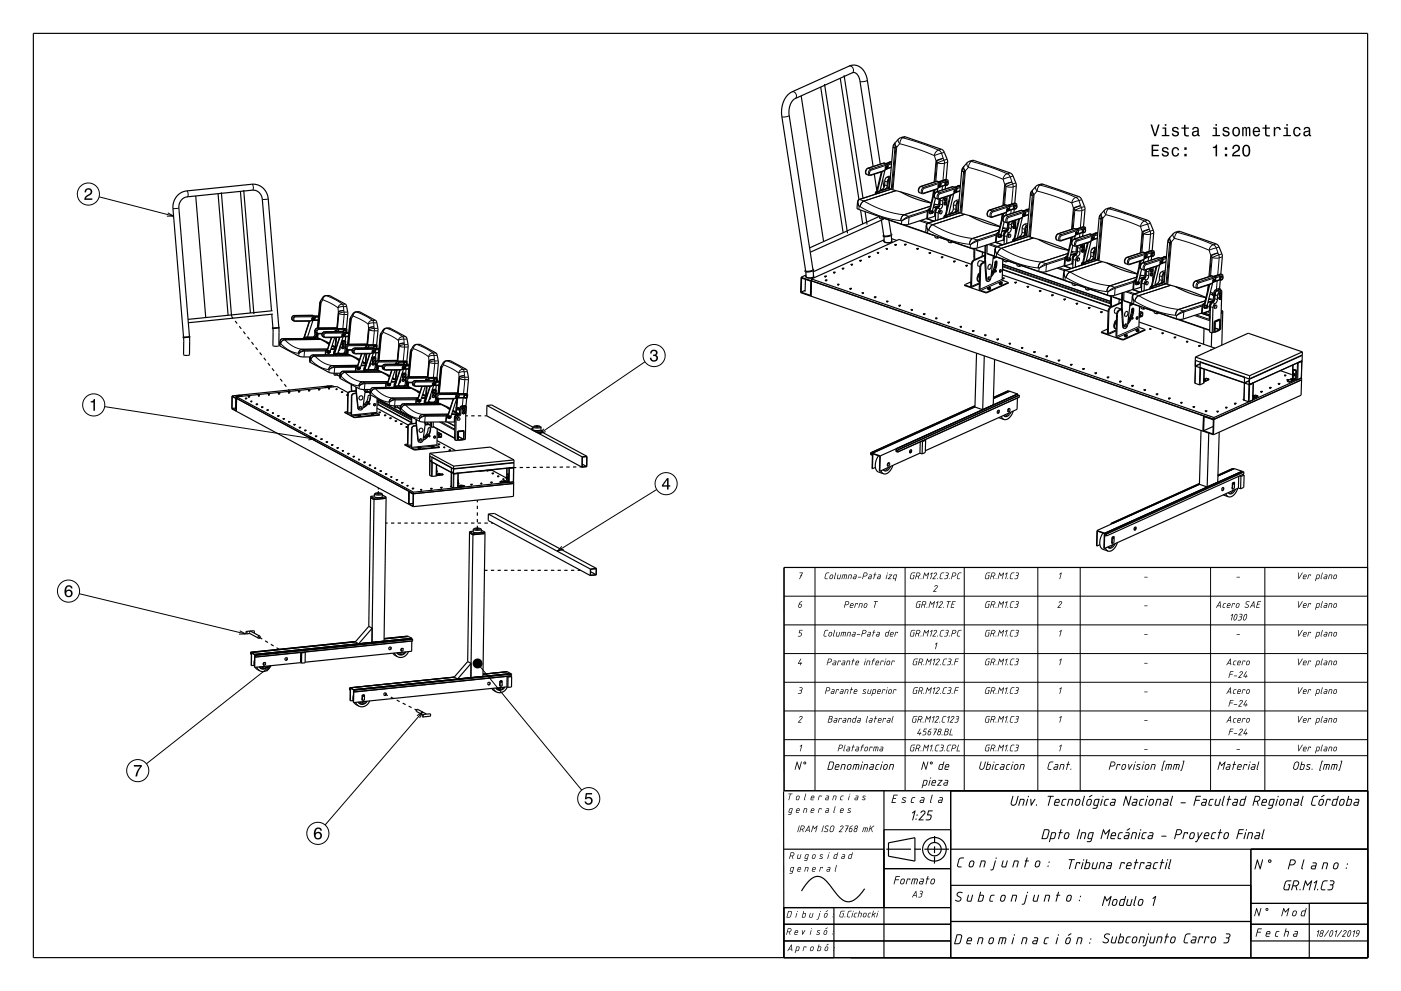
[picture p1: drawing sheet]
<svg xmlns="http://www.w3.org/2000/svg" width="420mm" height="297mm" viewBox="0 0 420 297" stroke-linecap="round" stroke-linejoin="round" font-family="sans-serif">
<g fill="none" stroke="#000" stroke-width=".35">
<path d="M10 10h400v277h-400zM240.2 28.7l6.7 43.7M246 26.1l6.8 43.7M247.2 25.2l6.9 44.7M251.9 23.4l5.6 36.4M253 22.5l5.7 36.9M58.7 58.7l3 36.5M65.4 58l3 36.5M66.4 57.7l3 37.1 .5 .6M72.1 57.4l3 36.4M73.1 57l3 37.1M261.8 49.9l-4-25.7-.4-1.3-.7-.9-.6-.3-.6 .1-17.1 7.7a5.1 5.1 0 0 0-1.8 5.1l7.1 46.3"/>
<path d="M262.1 52.2l.8 4.9M262.8 57.4l-.3 .3v.5M263.5 57.8h.1M263.6 57.8h-.1M263.6 57.8h.1M263.9 49.2l-4-25.6-.6-1.8-1.1-1.4-1.6-.8-1.7 .1-17.4 7.8a7.2 7.2 0 0 0-3.1 7.4l7.1 46.3 1.1 .1 1.1-.4M264.2 51.5l-1.5 6.6M264.5 51.4l-1.5 6.2M264.6 53.9l.4 2.3M265 51.1l-.1 .2M265.3 51l-1.5 6.2M265.4 50.6l.3 .1"/>
<path d="M265.5 53.4v.1M265.5 53.4h.1M265.7 56.4l-.3 .2M265.7 56.4v.1M265.7 49.8l.2 .1M265.7 50.7l-.8 .6M265.7 49.8h.1M265.7 50.4h.1M265.7 50.4l.1 .1M265.7 50.4h.2M265.7 56.5l-2.5 .9-.4 .7M265.8 50.5h.1"/>
<path d="M265.8 50.2l-.1 .2M265.8 50.1v.1M265.8 50.2h.2M265.9 49.9h-.3l-.2 .3v.4l.3 .1M265.9 50.5h-.1M265.9 50.4v.1M265.9 50.1h.1M265.9 50.1h-.1M265.9 50.1l.1 .1M265.9 49.9l.1 .5-.3 .3M266 50.2h.1M266 50.2l-.1 .2"/>
<path d="M266.1 50.3l.2-.6-.2-.4-1.2-.4-4.9 1.6-.4 .5-.1 .7 .2 .6 1.1 .3 4.1-1.3M266.4 48.7h.2M266.4 48.7v.1M266.5 56.2l-.8 .2M266.7 56.4l-3.3 1-.4 .6M266.7 53.3l-.6 .9-.3 2.2M266.7 53.4l-.3 .5-.2 2.1 .5 .2M266.7 53.4h.1M266.9 53.3l-.2 .1M266.9 53.2l-.2 .1M266.9 52.9l-.4-.1-1 .6-.4 2.6-1 1.1M267 48.5l-.6 .2"/>
<path d="M267.1 56.7l-9.6 3.1-.4 .6-.1 2.1 13.2 4.7 1.2 .2 .8-.1 5.6-1.8 .3-2.3 .2-.5 .4-.2M267.2 50.2l-1.3 .4M267.3 48.4l-1.7 .6M270 57.5l4.6 2.1 4.5 1.2M275.7 56.1l5.1-1.8 1.1 .3 .2 .4-.2 .8-1.1 .9-4.1 1.3-1.3-.5-.1-.7zM280.1 57l-1.6 6.5 .1 .4 .3 .2M280.3 56.9l-1.6 6.6 .2 .6M280.5 59.4l-1 3.8M280.8 56.6v.1M281.2 56.4l-.3 1.1M281.2 55.8l.1 .3M281.2 55.8h.1"/>
<path d="M281.3 56.1h.1M281.4 55.4l-.2 .4M281.4 54.5l2.2-.7 .6 .2v.6M281.4 55.6h.2l-.1 .3zM281.5 55.8v.1M281.6 55.5v.1M281.6 55.6l-.2 .1 .1 .1M281.6 55.6l-.1 .2M281.7 55.3h.1M281.7 55.3l-.3 .1M281.7 55.3l.1 .3-.2 .4-.3 .1M281.9 59.5l-.2 2.2-1.2 1.6-.1 2.8"/>
<path d="M283 59.9l.3 .4M283 59.9l.2 .1M283.1 59.6l-.1 .1M283.1 59.1l-.4 .8-.2 2.1-1.2 1.5-.1 2.4M283.2 59.5l-.2 .4M283.2 59.5h.2M283.2 60l.1 .3M283.2 55.1l.5 .5M283.2 55.1l.3 .1M283.3 54.7v.2M283.4 59.5l-.2 .5M283.4 54.5l-.2 .6"/>
<path d="M283.4 54.5l.3 .1M283.4 59.5h.3l.1 .2-.4 .5-.1-.2zM283.5 55.5l-.1 1.2M283.5 55.5l-2 .7M283.5 55.2l.2 .4M283.6 53.8l.5-5.6-1-2.7-.5-.5-11.2-4-1.4 .3a6.2 6.2 0 0 0-2.3 2.7l-1.1 12.3 1.1 .6a67.7 67.7 0 0 1 11.5 3.9M283.6 59.4l-.2 .1M283.6 59.4l.1 .5M283.6 59.4l-.4 .1M283.7 54.6l-.2 .6M283.7 59.9l-.4 .4M283.8 54.6l.3-.1 .1 .4-.4 .6-.2-.4z"/>
<path d="M283.9 58.9l-.1 4M284.1 54.4l-.4 .2M284.1 54.4l.1 .7M284.1 54.4l-.7 .1M284.2 55.1l-.5 .5M284.8 58.6l-1.6 6.6M285 58.5l-1.4 6.2M285.5 58.4l-4 1.3-1.1-.3M285.6 58.2l-.1 .2M285.9 58l-1.5 6.3M286 57.6l.2 .1M286 57.7l.3 .1"/>
<path d="M286 57.7h.1M286.3 56.9l.4 .4-.4 .5M286.3 57.8l-.8 .6M286.3 56.9h.1M286.3 57.4v.1M286.3 57.5v.1M286.3 57.8h-.1M286.3 57.5h.2M286.3 57.5h.1M286.3 57.6h.1M286.4 57.2l-.1 .2M286.4 57.2h.1"/>
<path d="M286.4 57.2v.1M286.4 57.3l-.1 .2M286.4 57.3h.2M286.5 57h-.4l-.1 .6M286.5 57.5l-.2 .1M286.5 57.5h.1M286.5 57.2h.1M286.5 57.2h-.1M286.5 57.2l.1 .1M286.6 57.3h.1M286.6 57.3l-.1 .2M286.7 57.4l.1-.6-.1-.4-1.2-.4-4.9 1.6-.6 1 .4 .8"/>
<path d="M287 55.7l.1 .1M287 55.7v.1M287.6 55.6l-.6 .1M287.8 57.3l-1.3 .4M287.9 55.5l-1.7 .6M289 49.9l-.7 1.2-1.1 12.3 1.1 .6a68.1 68.1 0 0 1 11.5 3.9M289 49.8l1.2-1.2 1.6-.5 11.3 3.9 .5 .6 1.1 2.7-.5 5.6M289 49.8v.1M255.1 79.3l.2 .1M255.1 79.3l.2 .2M255.2 79.2l-.1 .1M255.2 79.4h.1"/>
<path d="M255.2 79.2h.2M255.2 79.2h.1M255.3 79.4v.1M255.4 79.4l-.1 .1M255.4 79.2l.1 .1M255.5 79.3l-.2 .1M255.5 79.4l-.2 .1M255.5 79.3h.1M255.5 79.3v.1M257.8 78.1l.1 .1M257.8 78.1l.1 .2M257.8 78v.1"/>
<path d="M257.8 78.2l.1 .1M257.8 78h.3M257.8 78h.1M257.9 78.2v.1M258 63l.6 4.1M258.1 78.3h-.2M258.1 78v.1M258.1 78.2l-.2 .1M258.1 78.1l-.2 .1M258.1 78.2h.1M258.1 78.1h.1M258.1 78.1v.1"/>
<path d="M259.3 63.4l.6 3.9M260.4 76.9l.1 .1M260.4 76.9l.1 .2M260.4 76.9h.1M260.5 77.1h.1M260.5 76.8l-.1 .1M260.5 76.8h.2M260.5 77v.1M260.7 77.1h-.1M260.7 76.8l.1 .1M260.7 77h-.2M260.8 77l-.3 .1"/>
<path d="M260.8 76.9l-.1 .1M260.8 76.9v.1M263 75.7l.2 .1M263 75.7l.2 .2M263.1 75.9h.1M263.1 75.7h-.1M263.1 75.7h.2M263.1 75.7h.1M263.2 75.8v.1M263.3 75.9h-.1M263.3 75.7h.1M263.4 75.9h-.2"/>
<path d="M263.4 75.8h-.2M263.4 75.8v.1M263.4 75.7v.1M263.4 75.7v.2M263.6 64.9l-20.9 9.4M263.7 64.9v.5l.7 .3M264.2 66l.8 4.7M264.4 65.2v.5M264.9 65.4l15.4 5.3M264.9 65.3l-.5 .4M264.9 70.4l-.1 .4 .4 .1M264.9 70.7h.3"/>
<path d="M265 70.7h-.1M265 65.6l-22.1 10M265 70.9l.1 1.5M265.1 72l-.2 .2a1.94 1.94 0 0 0 2.5 .2l-.1-.3M265.1 72.1l-.1 .1a1.64 1.64 0 0 0 2.2 .3l.1-.3M265.1 71.9l-21.3 9.5M265.2 70.9h.1M265.2 70.7v.2M265.2 70.7l-.1 .2M265.6 74.6h.2M265.6 74.6l.2 .1M265.7 74.5l-.1 .1"/>
<path d="M265.7 74.7h.1M265.7 74.5h.1M265.7 74.5h.3M265.8 74.6v.1M265.9 74.7h-.1M266 74.5h.1M266 74.6h-.2M266 74.7h-.2M266 74.6v.1M266 74.5v.1M266 74.5v.2M266.5 65.9l.7 4.4"/>
<path d="M267.1 70.1l.3 .2a1.84 1.84 0 0 1-2.1 .6v-.1l1.9-.5M267.1 70.3h.1M267.2 70.6l.1 1.8M267.3 71.5l1.5 .6M268.3 73.4h.1M268.3 73.4l.1 .1M268.3 73.3v.1M268.3 73.5h.1M268.3 73.3h.1M268.3 73.3h.3M268.4 73.4v.1M268.6 73.5h-.2"/>
<path d="M268.6 73.3h.1M268.6 73.4h-.2M268.6 73.4v.1M268.7 73.3l-.1 .1M268.7 73.3l-.1 .2M271.2 73.3h.1M271.2 73.3l.1 .1M271.2 73.2v.1M271.2 73.4h.1M271.2 73.2h.1M271.3 73.2h.2M271.3 73.3v.1"/>
<path d="M271.5 73.4h-.1M271.5 73.2h.1M271.5 73.4h-.2M271.5 73.3h-.2M271.5 73.3v.1M271.6 73.2l-.1 .1M271.6 73.2l-.1 .2M274.9 74.6h.1M274.9 74.6l.1 .1M274.9 74.5v.1M274.9 74.7h.1M274.9 74.5h.1"/>
<path d="M274.9 74.5h.3M275 74.6v.1M275.2 74.7h-.2M275.2 74.5h.1M275.2 74.6v.1M275.2 74.5l-.2 .1M275.2 74.5v.2M277.8 65.5l2.2 .8M278.5 75.8l.2 .1M278.5 75.8l.2 .2M278.6 75.7l-.1 .1M278.6 75.9l.1 .1"/>
<path d="M278.6 75.7h.1M278.6 75.7h.2M278.7 75.9v.1M278.7 62.7l-.5 .7-.2 2.1 2.5-.6M278.8 76h-.1M278.8 75.7l.1 .1M278.9 75.9h-.2M278.9 75.9l-.2 .1M278.9 75.8v.1M279 63.2l.7 .1-.2 .6-.6-.1zM279.2 63.9l-.3 .2M279.3 63.7h.1"/>
<path d="M279.3 63.7l.1 .1M279.4 63.7h.1M279.4 63.7l.2 .1M279.4 63.8h.1M279.4 63.5l-.1 .2M279.4 63.5h.1M279.4 63.5v.2M279.4 63.5h.2M279.6 63.8h-.2M279.6 63.8h.1M279.6 63.4h.1M279.6 63.4l-.2 .1"/>
<path d="M279.6 63.4v.1M279.6 63.5h.1M279.6 63.5v.3M280 61.2l1.8 .2M280.3 70.6v.6l.7 .2M281.1 70.9l-.1 .5M281.5 61.9l-.7 .6-.3 .9M281.5 61.9l-1.8 .4M281.5 71.1l-.5 .3M281.5 71.1l2.8 1M281.6 61.8l-.1 .1M281.7 61.6l-1.9 .6"/>
<path d="M282.2 77.1h.2M282.2 77.1l.2 .1M282.3 77.2h.1M282.3 77l-.1 .1M282.3 77h.1M282.3 63.1h-.4l-.3 .4v.4l.4 .2M282.3 63.1l-.5 .4 .2 .6M282.3 63.1l.1 .6-.4 .4M282.3 77h.2M282.4 77.1v.1M282.5 77.2h-.1M282.5 77h.1"/>
<path d="M282.6 77.1h-.2M282.6 77.1l-.2 .1M282.6 77v.1M283 61l.3 .4M283 61l.2 .1M283.1 60.8l-.1 .1M283.1 60.6l-.1 .4M283.1 60.6l.2 .1M283.2 61.1l.1 .3M283.3 60.7l-.1 .4M283.4 64.5l-.3 .3v.5M283.4 60.7l.2-.1 .1 .3-.3 .5-.2-.2z"/>
<path d="M283.6 60.5l-.3 .2M283.6 60.5l.1 .6M283.6 60.5l-.5 .1M283.7 61.1l-.4 .3M284 64.9h.1M284.1 64.9h.1M284.3 72v.5l.7 .3M284.3 64.9l-.3 .1M285 72.3v.5M285.5 72.5l6.5 2.2M285.5 72.4l-.5 .4M285.9 78.4h.1"/>
<path d="M285.9 78.4l.1 .1M285.9 78.3v.1M285.9 78.5h.1M285.9 78.3h.1M286 78.3h.2M286 78.4v.1M286.1 60.5h.1M286.2 78.5h-.2M286.2 78.3h.1M286.2 78.4h-.2M286.3 63.5l-2.5 .9-.4 .8M286.3 63.5l-.3 .2"/>
<path d="M286.3 78.4l-.3 .1M286.3 78.3l-.1 .1M286.3 78.3v.1M287.1 63.3l-.8 .2M287.2 63.3h.1M287.2 63.5l-3.2 1-.4 .6M287.3 60.4l-.6 .9-.3 2.2M287.3 60.4l-.3 .5-.2 2.2 .4 .2M287.5 60.3l-.2 .1M287.5 60l-.4-.1-1 .6-.4 2.6-1 1.1M287.7 63.8l-9.6 3.1-.4 .6-.2 2 13.3 4.8 1.3 .2 .7-.1 5.6-1.8 .3-2.3 .6-.7M289.6 79.6l.1 .1"/>
<path d="M289.6 79.6l.1 .2M289.6 79.5v.1M289.6 79.7l.1 .1M289.6 79.5h.1M289.6 79.5h.3M289.7 79.7v.1M289.8 79.8h-.1M289.9 79.5v.1M289.9 79.6l-.2 .1M289.9 79.7l-.2 .1M289.9 79.6h.1M289.9 79.6v.1"/>
<path d="M290.6 64.6l4.5 2.1 4.6 1.2M291.2 79.2l-21.7-7.4-26.2 11.8M291.9 76.7l.3 .1M291.9 76.7l.1 1.2M292 74.5l-.1 2.2M292.2 76.8v1M292.2 74.5v2.3M292.6 74.4l.1 .6 2.6 .8M294.6 75.6l-.2 1.2M295.1 78.5l-1.3-.4-.4 .2-.3 1.2 .7 .4M295.2 77.8l.4 6 .5 .5M295.2 77.8l.2 .1"/>
<path d="M295.2 76.6l-3.2 1.5-.5 .9-.3 6.9-.2 .3 2.6-1.1M295.2 76.4l-3.7 1.9-.3 .8-.2 6.7-.2 .2-1.5-.6M295.2 78.5l-1 .5-.4 .9-.2 6.7 .1 .5M295.2 78.7l-.8 .4-.4 .9-.1 7 2 .5 6.2-2.8M295.3 73.7l.2 .1M295.3 73.7l-.1 4.1M295.4 73.6l-.1 .1M295.4 77.9l.4 5.9 .3 .5M295.5 73.8l-.1 4.1M295.6 73.5h.1M295.7 73.5l-.2 .3M295.9 73.4h.1"/>
<path d="M295.9 73.4v2.7l5 1.7M295.9 73.4l-.2 .1M296.3 63.2l5.1-1.8 1.1 .3 .2 .4-.2 .8-1.1 .9-4.1 1.3-1.3-.5-.1-.7zM296.5 79.4l.5-.2 .2 .5-.3 .8-.4 .2-.4-.5zM297.8 76.7l-.8 6.8a.9 .9 0 0 1-.9 .8M298.1 76.8v.4M298.4 72.6l2.2 .8M298.4 78.4l.2 .1M298.4 78.6l.2 .2M298.5 78.3l.1 .1M298.5 78.7l.1 .2M298.5 78.7h.1"/>
<path d="M298.5 79.2h.1M298.5 79.2l-.3 .2M298.5 78.8l.1 .2M298.5 78.4h.2M298.5 77l-.8 .3M298.6 79v.1M298.6 79l-.1 .2M298.6 79.3l-.4 .3M298.6 78.3l-.3 2.1-1.2 2.2M298.6 79.1l-.1 .1M298.6 79.1h.1M298.6 78.6h.1"/>
<path d="M298.6 78.4h.1M298.7 78.6l-.3-.1 .3 .2M298.8 77.1l-1.1 .4M299.3 69.7l-.5 .7-.2 2.2 2.4-.6M299.6 70.3l.7 .1-.2 .6-.6-.1zM299.8 71l-.3 .2M299.9 70.8h.1M299.9 70.8l.1 .1M300 70.8h.2M300 70.9h.1M300 70.5l-.1 .3M300 70.5h.1"/>
<path d="M300 70.5v.1M300 70.6v.2M300 70.6h.2M300.1 70.8l-.1 .1M300.2 70.8h-.1M300.2 70.5h.1M300.2 70.5h-.2M300.2 70.5v.1M300.2 70.6h.1M300.2 70.6v.2M300.6 79.2l32.4 11.1M300.6 79.8h.1"/>
<path d="M300.6 77.7l-.1 6.1 1.6 .9M300.6 68.2l1.8 .3M300.6 72l.4 .1M300.7 64.1l-1.6 6.4 .1 .5 .3 .2M300.9 77.7v.5l.7 .3M300.9 64l-1.6 6.6 .2 .6M301 66.5l-.9 3.8M301.1 70.4v.1M301.4 63.8h-.1M301.4 63.7v.1M301.7 78l-.1 .5M301.8 63.5l-.3 1"/>
<path d="M301.8 62.9l.1 .3M301.8 62.9h.1M302 62.4l-.2 .5M302 62.4v.1M302 61.6l2.2-.7 .6 .2v.6M302 62.7h.2l-.1 .3zM302.1 69l-.7 .6-.3 .8M302.1 69l-1.8 .4M302.1 63.2l2-.6-.1 1.1M302.1 78.2l2.8 1M302.1 62.9v.1M302.1 78.1l-.5 .4"/>
<path d="M302.2 62.6v.1M302.2 62.7l-.2 .1 .1 .1M302.2 62.7l-.1 .2M302.2 68.9l-.1 .1M302.3 62.4h-.3M302.3 62.4h.1M302.3 62.4l.1 .3-.2 .4-.3 .1M302.3 68.6l-1.9 .7M302.5 66.6l-.2 2.2-1.2 1.6-.1 2.8M302.9 70.2h-.4l-.3 .4v.4l.3 .2M302.9 70.2l-.5 .4 .1 .6M302.9 70.2l.1 .6-.5 .4"/>
<path d="M303.6 68.1l.3 .4M303.6 68.1l.2 .1M303.6 67l.3 .4M303.6 67l.2 .1M303.7 67.8l-.1 .2M303.7 66.7l-.1 .1M303.7 67.7l.2 .1M303.7 67.7l-.1 .4M303.7 66.2l-.5 .9-.1 2-1.2 1.4-.1 2.5M303.7 66.5l-.1 .5M303.7 66.5l.2 .1M303.8 68.2l.1 .3"/>
<path d="M303.8 67.1l.1 .3M303.8 62.2l.3 .1M303.8 62.2l.5 .5M303.9 67.8l-.1 .4M303.9 61.8v.2M303.9 66.6l-.1 .5M304 71.6l-.3 .3v.5M304 67.8l.2-.1 .1 .2-.3 .6-.2-.3zM304 61.6l.3 .1M304 61.6l-.2 .6M304 66.6l.4 .2-.4 .5-.1-.2zM304.1 62.3l.2 .4"/>
<path d="M304.2 67.6l-.3 .2M304.2 67.6l.1 .6M304.2 67.6l-.5 .1M304.2 66.5l-.3 .1M304.2 66.5l.1 .5M304.2 66.5h-.5M304.3 61.7l-.2 .6M304.3 68.2l-.4 .3M304.3 67l-.4 .4M304.4 61.7l.3-.1 .1 .4-.4 .6-.2-.4zM304.5 66l-.1 3.9M304.6 72h.1"/>
<path d="M304.7 61.5l-.4 .2M304.7 61.5l.1 .7M304.7 61.5l-.7 .1M304.7 71.9l.1 .1M304.8 62.2l-.5 .5M304.9 79.1l-.1 .5 .8 .3M304.9 72l-.3 .1M305.4 65.7l-1.6 6.6M305.6 79.4v.5M305.6 65.6l-1.4 6.2M306.1 79.6l15.4 5.3v.4l.7 .3M306.1 79.5l-.5 .4"/>
<path d="M306.1 65.5l-4 1.3-1.1-.3M306.2 65.3l-.1 .2M306.5 65.1l-1.5 6.2M306.6 64.7l.3 .2M306.6 64.8h.1M306.7 67.6h.1M306.8 70.6l-2.4 .9-.4 .8M306.8 70.6l-.2 .2M306.9 64l.4 .3-.4 .6M306.9 64.5h.1M306.9 64.5v.2M306.9 64.9h-.1"/>
<path d="M306.9 64.6h.2M306.9 64.6h.1M306.9 64.7h.1M307 64.3l-.1 .2M307 64.3h.1M307 64.3v.1M307 64.4l-.1 .2M307 64.3l.2 .1M307.1 64.1l-.4 .1-.1 .5 .2 .1-.7 .7M307.1 64.6l-.2 .1M307.1 64.6h.1M307.1 64.3h.1"/>
<path d="M307.1 64.3h-.1M307.1 64.3l.1 .1M307.2 64.4h.1M307.2 64.4l-.1 .2M307.3 64.5l.1-.6-.1-.4-1.2-.4-4.9 1.6-.6 1 .4 .8M307.6 62.8l.1 .1M307.6 62.8v.1M307.7 70.3l-.9 .3M307.7 70.4h.1M307.8 70.5l1.1 .6a67.6 67.6 0 0 1 11.4 3.9M307.8 70.5l-3.2 1.1-.4 .6M307.9 67.5l-.7 .9-.2 2.2"/>
<path d="M307.9 67.5l-.3 .5-.2 2.2 .3 .2M307.9 67.5h.1M308.1 67.4l-.2 .1M308.1 67.1l-.4-.1-1 .6-.4 2.6-1 1.1M308.2 62.7l-.6 .1M308.3 70.9l-9.7 3.1-.3 .5-.2 2.1 14 4.9h1.3l5.6-1.8M308.4 64.4l-1.3 .4M308.5 62.6l-1.8 .6M311.2 71.7l4.5 2.1 4.6 1.2M316.9 70.3l5.1-1.8 1 .3 .3 .4-.2 .8-1.1 .9-4.1 1.3-1.3-.5-.1-.7zM319 79.7l2.2 .7M319 79.7h.2"/>
<path d="M319.9 76.8l-.5 .7-.2 2.2M319.9 76.7l-.7 .7-.2 2.3M320.2 77.4l.7 .1-.2 .6-.6-.1zM320.4 78.1l-.3 .1M320.5 77.8v.1M320.5 77.9l.1 .1M320.5 77.9h.2M320.5 77.9h.1M320.6 78h.1M320.6 77.6l-.1 .2M320.6 77.6h.1M320.6 77.7v.2"/>
<path d="M320.6 77.6l.2 .1M320.7 77.9l-.1 .1M320.7 77.9h.1M320.7 77.6h.1M320.8 77.6h.1M320.8 77.6h-.2M320.8 77.6v.1M320.8 77.7h.1M320.8 77.7l-.1 .2M321.2 75.3l1.8 .3M321.2 79.1l.4 .1M321.3 71.1l-1.6 6.5 .1 .4 .3 .2"/>
<path d="M321.5 71.1l-1.6 6.6 .2 .5M321.6 73.6l-.9 3.8M321.6 79l-2.4 .7M322 70.9h-.1M322 70.8v.1M322.4 70.6l-.3 1M322.4 70l.1 .3M322.5 70.3h.1M322.6 69.5h.1M322.6 69.5l-.2 .5M322.6 68.7l2.2-.8 .5 .3 .1 .6M322.6 70.1h.1"/>
<path d="M322.7 76.1l-.7 .6-.3 .8M322.7 76.1l-1.8 .4M322.7 70.3l2-.6-.1 1.1M322.7 70h.1M322.8 69.7l-.2 .4M322.8 69.7l-.1 .4M322.8 69.7v.1M322.8 69.8h-.2l.1 .2M322.8 69.8l-.1 .2M322.8 76l-.1 .1M322.9 69.4l-.3 .1M322.9 69.4h.1"/>
<path d="M322.9 69.4l-.1 .8-.3 .1M322.9 75.7l-1.9 .7M323.1 73.7l-.2 2.2-1.2 1.6-.1 2.8M323.5 77.3h-.4l-.3 .3v.5l.3 .2M323.5 77.3l-.5 .4 .1 .6M323.5 77.3l.1 .5-.5 .5M324.1 75.2l.4 .4M324.1 75.2l.3 .1M324.2 74.1l.3 .3M324.2 74.1h.2M324.3 74.9l-.1 .2M324.3 73.8l-.1 .1"/>
<path d="M324.3 74.8l.2 .1M324.3 74.8l-.2 .4M324.3 73.3l-.5 .9-.1 2-1.2 1.4-.1 2.5M324.3 73.6l-.1 .5M324.3 73.6l.2 .1M324.4 75.3l.1 .3M324.4 74.1l.1 .3M324.4 69.2l.3 .1M324.4 69.2l.5 .5M324.5 74.9l-.1 .4M324.5 68.9v.1M324.5 73.7l-.1 .4"/>
<path d="M324.6 78.7l-.4 .3 .1 .4M324.6 74.9l.2-.1 .1 .2-.3 .6-.2-.3zM324.6 68.7l.3 .1M324.6 68.7l-.2 .5M324.6 73.7l.4 .2-.4 .5-.1-.2zM324.7 69.3l.2 .4M324.8 74.7l-.3 .2M324.8 74.7l.1 .5M324.8 74.7l-.5 .1M324.8 67.9l.5-5.5-1.4-3.2-11.4-4-1.3 .3a6.2 6.2 0 0 0-2.3 2.7l-1.1 12.3M324.8 73.6l-.3 .1M324.8 73.6l.1 .5"/>
<path d="M324.8 73.6h-.5M324.9 68.8l-.2 .5M324.9 75.2l-.4 .4M324.9 74.1l-.4 .3M325 68.8l.3-.1 .1 .3-.4 .7-.2-.4zM325.1 73.1l-.1 3.9M325.2 79.1h.1M325.3 68.6l-.4 .2M325.3 68.6l.1 .7M325.3 68.6l-.7 .1M325.3 79l.1 .1M325.4 69.3l-.5 .4"/>
<path d="M325.5 79.1h-.3M326 72.8l-1.6 6.6M326.2 72.7l-1.5 6.2M326.7 72.6l-4 1.3-1.1-.3M326.7 72.5v.1M326.8 72.4l-.1 .1M327.1 72.2l-1.5 6.2M327.2 71.8l.3 .1M327.2 71.9h.1M327.3 71.9h.1M327.3 74.7h.1M327.4 77.7l-2.4 1-.4 .7"/>
<path d="M327.4 77.7l-.2 .2M327.5 71.9l-.8 .6M327.5 71.1l.4 .3-.4 .5M327.5 71.6h.1M327.5 71.6v.2M327.5 71.9l-.1 .1M327.5 71.7h.1M327.5 71.6v.1M327.5 71.6l.2 .1M327.5 71.8h.1M327.5 71.4v.2M327.6 71.4h-.1"/>
<path d="M327.6 71.4h.1M327.6 71.4l-.1 .2M327.6 71.4l.2 .1M327.7 71.2l-.2-.1-.3 .2 .1 .6M327.7 71.7l-.2 .1M327.7 71.7h.1M327.7 71.3h.1M327.7 71.3l-.1 .1M327.7 71.3l.1 .2M327.8 71.5h.1M327.8 71.5l-.1 .2M327.8 71.6l.2-.6-.1-.5-1.2-.4-4.9 1.7-.6 1 .4 .8"/>
<path d="M328.2 69.9l.1 .1M328.2 69.9v.1M328.3 77.4l-.9 .3M328.4 77.6l-3.2 1.1-.4 .6M328.5 74.6l-.3 .5-.2 2.2 .4 .2M328.5 74.6h.1M328.5 74.6l.2-.1-.5 .3-.4 .7-.2 2.2M328.7 74.2l-.4-.1-1 .6-.4 2.6-1 1M328.8 69.8l-.6 .1M328.9 78l-9.7 3.1-.3 .5-.2 2.1 .5 .3 13.8 4.8M329 71.5l-1.3 .4M329.1 69.7l-1.8 .6"/>
<path d="M331.8 78.8l4.5 2.1 4.6 1.2M337.5 77.4l5.1-1.8 1 .3 .3 .4-.2 .8-1.1 .9-4.1 1.3-1.3-.6-.1-.7zM341.9 78.2l-1.6 6.5 .1 .5 .3 .1M342.1 78.2l-1.6 6.6 .2 .5M342.6 77.9v.1M343 77.7l-.3 1M343 77.1l.1 .3M343 77.1h.1M343.2 76.6l-.2 .5M343.2 76.6h.1M343.2 77.2h.1M343.3 76.8l.1 .1-.1 .3z"/>
<path d="M343.3 77.4l2-.6-.1 1.1M343.3 77.1h.1M343.4 76.8v.1M343.4 76.9h-.2l.1 .2M343.4 76.9l-.1 .2M343.5 76.5l-.3 .1M343.5 76.5h.1M343.5 76.5l-.1 .8-.3 .1M345 76.3l.3 .1M345 76.3l.5 .5M345.1 76v.1M345.2 75.8l-.2 .5"/>
<path d="M345.2 75.8l.3 .1M345.3 76.4l.2 .4M345.4 75l.5-5.5-1-2.6-.5-.7-11.3-3.9-1.3 .2a6.2 6.2 0 0 0-2.3 2.8l-1.1 12.3 1.1 .6a67.6 67.6 0 0 1 11.4 3.9M345.5 75l.5 .3v.6M345.5 75l-2.3 .7M345.5 75.9l-.2 .5M345.6 75.9l.3-.1 .1 .3-.4 .7-.2-.4zM345.9 75.7l-.4 .2M345.9 75.7l.1 .7M345.9 75.7l-.7 .1M346 76.4l-.5 .4M346.6 79.9l-1.6 6.6"/>
<path d="M346.8 79.8l-1.5 6.2M347.3 79.6l-4.1 1.4-1-.3M347.4 79.5l-.1 .1M347.7 79.3l-1.5 6.2M347.8 78.9l.3 .1M348 78.2l.3 .1M348 79l-.7 .6M348 78.2h.1M348.1 78.7h.1M348.1 78.7v.2M348.1 79l-.1 .1M348.1 78.7l.2 .1"/>
<path d="M348.1 78.9h.1M348.1 78.5v.2M348.1 78.5h.1M348.1 78.5l.2 .1M348.2 78.3l-.2-.1-.2 .3-.1 .4 .3 .1M348.3 78.8l-.2 .1M348.3 78.8h.1M348.3 78.4h.1M348.3 78.4l-.2 .1M348.3 78.4v.2M348.3 78.3l.1 .5-.3 .2M348.3 78.6h.1"/>
<path d="M348.3 78.6v.2M348.4 78.7l.2-.6-.1-.5-1.3-.4-4.9 1.7-.5 1 .4 .8M348.8 77l.1 .1M348.8 77v.1M349.4 76.9l-.6 .1M349.5 78.6l-1.2 .4M349.7 76.8l-1.8 .6M350.7 71.1l-.6 1.2-1.1 12.4M350.8 71.1l1.3-1.4 1.5-.4 11.3 4 .5 .7 1 2.6-.4 5.5M350.8 71.1h-.1M70.5 96.2l.6 .8M71.7 97.8l.6 .8"/>
<path d="M72.9 99.3l.7 .8M81.4 93.2l-2.8-33.6-.6-1.6-.9-.7-1.2-.3-20.3 2.1-.9 .5-.6 .7-.5 1.9 3.2 38.7M81.5 94.2l.3 4.1M81.7 93.1l-25.3 2.6M81.8 98.3h.1M81.8 98.4h.1M81.8 98.3v.1M81.8 94.1l-25.3 2.6M81.8 98.2v.2M81.9 98.3l-.1 .1M81.9 98.4l1.9-.2-.2-.1-3.2-38.7-.6-1.8-1.1-1.4-1.5-.8-1.7-.2-20 2.1-2 1-1.2 1.7-.4 1.4v1.1l3.1 38.5M83.6 98.3v5.3l-.6 .2-1.2-.2v-5.2"/>
<path d="M83.6 98.1l-1.7 .2M92.7 96.3l-1.6 4.9M92.8 96.3l-1.6 4.8M93 96.3h.1M93 96.1v.2M93.5 95.7l.2 .2M93.5 95.7v.1M93.5 95.8h.2M93.6 95.8h.1M93.7 95.9h.1M93.7 95.6h.1M93.7 95.6l.1 .1"/>
<path d="M93.8 95.7h.1M93.8 95.4l-.1 .2M93.8 95.4h.1M93.8 95.2l.2 .1M93.8 96l-1.6 5M93.8 95.7h-.1M93.9 95.7h-.1M93.9 95.4v.1M93.9 95.2l.1 .1M93.9 95.5v.2M93.9 95.7h.1M93.9 95.5h.1"/>
<path d="M93.9 95.4h-.1M93.9 95.2l-.3 .1-.1 .4M93.9 95.2l.2 .1M93.9 95.4h.1M93.9 95.4l.1 .1M94 95.3l.1 .4-.4 .1M94 95.5v.1M94 95.6l-.1 .1M94.2 94.8l-.5-.3-5.5 .1-.5 .2-.2 .5 .2 .6 .6 .4h4.7M94.2 94.8l.3 .4-.1 .4-1.4 .7M94.4 99l-.1 1.5-.4 .5M94.7 99.8l-.2 1.2"/>
<path d="M95.2 98.3l.7-7.4 .4-1.1a1.72 1.72 0 0 1 1.4-1.2h1.1l5 2.8 .5 2.6-.4 4.5M95.2 98.3l-.7 .5 .1 .8 .7 .4 1.2 .1M95.2 98.3h5.5l.5 .2M95.4 96h-1.8M95.5 94.7h-1.3M100.4 99.3l.1 .1M100.4 99.3h.1M100.6 99h.3M100.6 99h.1M100.6 99l-.2 .3M100.9 99h.1M100.9 99l.1 .4"/>
<path d="M101.2 98.5h2.6l.2 .2-.1 .9M101.2 98.5l.3 .4-.2 .5M102.8 99.3l.1 .1M102.8 99.3h.1M102.9 99.3l.1 .2 .1-.5 .5-.1 .2 .3-.2 .4M103 98.8l.6 .1M103 98.8l-.2 .5M103 98.8l.2 .1M103.2 98.9l-.3 .4M103.3 99.6l-.6-.2h-5.5l-.5 .3-.2 .4 .2 .7 .7 .4 4.6-.1M103.3 99.6l.3 .5-.2 .4-1.4 .6M103.6 98.9h-.4"/>
<path d="M103.6 98.9l.2 .3-.2 .4M103.9 99.6h.1M104.5 99.6h-1.2M240.2 83.1l-.2 4.6 123.8 42.6M240.2 83.1l3 1.1M240.3 83.3l2.8 1-.1 4.2-2.8-.9zM241.4 87l-1.2 .6M241.5 83.7l-.1 3.7M241.6 81.5v1.4M241.6 82.6l-.1 .2a1.93 1.93 0 0 0 2.4 .2v-.3M241.6 82.7a1.69 1.69 0 0 0 2.2 .4l.1-.3M241.6 82.4l-1.4 .7"/>
<path d="M243.2 84.2l-.1 4.6M243.2 84.2l120.7 41.5M243.3 83.6l120.6 41.5M243.3 83.6l-.1 .6M243.7 80.7a.32 .32 0 0 1 .2 .4 .32 .32 0 0 1-.4 .2l-1.8 .2-.4-.2 .2-.3M243.7 80.9h.1M243.8 81.1v1.9M247.3 82.9h.1M247.3 82.9l.1 .1M247.3 83h.1M247.3 82.8v.1M247.3 82.8h.3"/>
<path d="M247.3 82.8h.1M247.4 82.9v.1M247.4 84l.2 .1M247.4 84l.2 .2M247.5 83.9l-.1 .1M247.5 84.1l.1 .1M247.5 83.9h.2M247.5 83.9h.1M247.5 83h-.1M247.6 82.8h.1M247.6 84.1v.1M247.6 82.9h-.2"/>
<path d="M247.6 82.9l-.2 .1M247.6 82.8v.1M247.7 84.1l-.1 .1M247.7 83.9l.1 .1M247.8 84.1l-.2 .1M247.8 84l-.2 .1M247.8 84v.1M247.8 84h.1M249.9 81.7h.1M249.9 81.7l.1 .1M249.9 81.6v.1M249.9 81.8h.1"/>
<path d="M250 81.6h.2M250 81.6h-.1M250 81.7v.1M250.2 81.8h-.2M250.2 81.6h.1M250.2 81.7h-.2M250.3 81.7l-.3 .1M250.3 81.6l-.1 .1M250.3 81.6v.1M251.1 85.4h.2M251.1 85.3h.2M251.1 85.3v.1"/>
<path d="M251.1 85.2v.1M251.2 85.4h.1M251.2 85.2h-.1M251.2 85.2h.2M251.3 85.3v.1M251.4 85.4h-.1M251.4 85.2h.1M251.5 85.4h-.2M251.5 85.3v.1M251.5 85.2l-.2 .1M251.5 85.2v.2M252.5 80.5h.2"/>
<path d="M252.5 80.5l.2 .1M252.5 80.4v.1M252.6 80.6h.1M252.6 80.4h-.1M252.6 80.4h.2M252.7 80.5v.1M252.8 80.6h-.1M252.8 80.4h.1M252.9 80.5h-.2M252.9 80.5l-.1 .1M252.9 80.4v.1M252.9 80.4l-.1 .2"/>
<path d="M254.8 86.6l.1 .1M254.8 86.5l.1 .1M254.8 86.5v.1M254.8 86.7h.1M254.9 86.4l-.1 .1M254.9 86.4h.2M254.9 86.4h.1M254.9 86.6v.1M255.1 86.7h-.1M255.1 86.4l.1 .1M255.1 86.7h-.2M255.2 86.6l-.1 .1"/>
<path d="M255.2 86.5l-.3 .1M255.2 86.5l-.1 .2M258.5 87.9l.1 .1M258.5 87.8l.1 .1M258.5 87.8v.1M258.5 87.7v.1M258.5 87.9h.1M258.5 87.7h.1M258.5 87.7h.3M258.6 87.7h-.1M258.6 87.7h.2M258.6 87.9v.1"/>
<path d="M258.8 87.9l-.2 .1M258.8 87.7h.1M258.8 87.8l-.2 .1M258.8 87.8v.1M258.8 87.7v.1M258.8 87.7v.2M262.1 89.2h.2M262.1 89.1h.2M262.1 89.1v.1M262.2 89.2h.1M262.2 89l-.1 .1M262.2 89h.2"/>
<path d="M262.3 89h-.1M262.3 89h.1M262.3 89.1v.1M262.4 89.2h-.1M262.4 89h.1M262.5 89.2h-.2M262.5 89.1h-.2M262.5 89.1v.1M262.5 89v.1M262.5 89v.2M265.8 90.4l.2 .1M265.8 90.3l.2 .1"/>
<path d="M265.8 90.3v.1M265.8 90.2v.1M265.9 90.4v.1M265.9 90.2h-.1M265.9 90.2h.2M265.9 90.2h.1M266 90.4v.1M266.1 90.5h-.1M266.1 90.2h.1M266.1 90.2l.1 .1M266.2 90.5h-.2M266.2 90.4h-.2"/>
<path d="M266.2 90.4v.1M266.2 90.3v.1M266.2 90.3v.2M269.5 91.6h.1M269.5 91.6l.1 .1M269.5 91.7h.1M269.6 91.5l-.1 .1M269.6 91.5h.2M269.6 91.5h.1M269.6 91.6v.1M269.8 91.7h-.1M269.8 91.5h.1"/>
<path d="M269.8 91.7h-.2M269.8 91.6h-.2M269.8 91.6v.1M269.9 91.5l-.1 .1M269.9 91.5l-.1 .2M273.2 92.9h.1M273.2 92.9l.1 .1M273.2 93h.1M273.2 92.8v.1M273.2 92.8h.3M273.3 92.8h-.1M273.3 92.8h.2"/>
<path d="M273.3 92.9v.1M273.5 93h-.2M273.5 92.8h.1M273.5 92.9h-.2M273.5 92.9v.1M273.5 92.8v.1M273.5 92.8v.2M276.8 94.2l.2 .1M276.8 94.1l.2 .1M276.8 94.1v.1M276.9 94.2l.1 .1M276.9 94l-.1 .1"/>
<path d="M276.9 94h.2M277 94.2v.1M277.1 94.3h-.1M277.1 94l.1 .1M277.2 94.3h-.2M277.2 94.1l-.2 .1M277.2 94.1v.2M277.2 94.1h.1M280.5 95.5h.2M280.5 95.4h.2M280.5 95.4v.1M280.6 95.5h.1"/>
<path d="M280.6 95.3l-.1 .1M280.6 95.3h.2M280.6 95.3h.1M280.7 95.4v.1M280.8 95.5h-.1M280.8 95.3h.1M280.9 95.4l-.1 .1M280.9 95.3l-.2 .1M280.9 95.3l-.1 .2M284.2 96.7h.1M284.2 96.7l.1 .1M284.2 96.8h.1"/>
<path d="M284.2 96.6v.1M284.3 96.6h.2M284.3 96.6h-.1M284.3 96.5v.1M284.3 96.5l.2 .1M284.3 96.7v.1M284.5 96.8h-.2M284.5 96.6h.1M284.5 96.7h-.2M284.5 96.7v.1M284.6 96.6l-.1 .1M284.6 96.6l-.1 .2"/>
<path d="M287.9 97.9l.1 .1M287.9 97.9l.1 .2M287.9 98l.2 .1M287.9 97.8v.1M287.9 97.8h.3M287.9 97.8h.1M288 97.8h-.1M288 97.8h.2M288 98v.1M288.2 97.8h.1M288.2 97.8v.1M288.2 98l-.2 .1"/>
<path d="M288.2 97.9l-.2 .1M288.2 97.9v.1M288.2 97.9h.1M289.3 85.4l-.1 .2M291 84.9h.1M291 84.7v.2M291 84.7h.1M291 84.6v.1M291 84.5l-1.7 .9M291.5 99.2h.2M291.5 99.2l.2 .1M291.6 99.3h.1"/>
<path d="M291.6 99.1l-.1 .1M291.6 99.1h.2M291.6 99.1h.1M291.7 99.1h-.1M291.7 99.1h.1M291.7 99.2v.1M291.8 99.3h-.1M291.8 99.1h.1M291.9 99.3h-.2M291.9 99.2h-.2M291.9 99.2v.1M291.9 99.1v.1"/>
<path d="M291.9 99.1v.2M293.5 84.4h.1M293.5 81.9l-.3 .6M293.5 82.9l.2 .1M293.6 82.4v.8M293.6 82.4l-.5 1.2 .4 .8M293.6 82.4l-.2-.1-.2 .3-.3 .8 .1 .7 .5 .3M293.6 81.9h.1M293.6 83.2h.1M293.7 83l-.2 .1M293.7 81.8l-.2 .1M296.1 86.4h.1"/>
<path d="M296.1 86.4v.3l.3 .1M296.2 86.7l.2 .1zM296.2 86.2l-.1 .2M296.2 86.2h.1M296.2 86.2h.6M296.2 86.2v.2M296.2 86.4l.2 .1M296.2 86.8h.1M296.4 86.5v.3M296.7 83h-.3l-.2 .3 .2 .5M296.7 83l.1 .5-.4 .3M296.7 83l-.4 .3 .1 .5"/>
<path d="M296.7 86.8h-.2M296.7 86.8h.1M296.8 86.8h-.4M296.8 86.2l.1 .1M296.8 86.2v.2h-.6M296.8 86.5h-.4M296.8 86.5v.3M296.9 86.3l-.1 .2M296.9 86.3l-.1 .5M297.2 81.8l.8-1.4 .3-1.8 .4-.4 .2 .7-.4 1.6-.5 1.3-.9 1.2M297.6 81.2l.4 .1M297.7 81.2l-.2 .1"/>
<path d="M297.8 80.8l.3 .1M297.8 80.7l.4 .2M297.9 81.3l-.5 .3M297.9 81.4l-.7 .5M298 80.1l.4 .2M298.6 81.1l-.1 .4M299.5 84.8l.2 .1M299.5 84.8v.3l.4 .1M299.7 84.6l-.2 .2M299.7 84.6h.6M299.7 84.6v.3M299.7 84.6h.1"/>
<path d="M299.7 84.9h.2M299.7 85.2h.1M299.8 80.9l.2-.1 .1 .3-.3 .4-.1-.2zM299.8 85.2l-.2-.1 .2 .1M299.9 84.9v.3M299.9 85.2h.3zM300.2 85.2h.1M300.3 84.6l.1 .1M300.3 84.6v.3h-.6M300.3 85.2h-.4M300.3 84.9h-.4M300.3 84.9v.3"/>
<path d="M300.4 84.7l-.1 .2M300.4 84.7l-.1 .5M300.5 82.4l31.7 10.9M300.6 80.9h-.1M300.6 80.8l32.4 11.2-.1-1.2M300.6 83.4l.1 .1M300.6 83.4l.1 .2M300.6 83.3v.1M300.6 83.5l.1 .1M300.6 83.3h.1M300.6 83.3h.3M300.7 83.5v.1"/>
<path d="M300.9 83.5l-.2 .1M300.9 83.3l.1 .1M300.9 83.4l-.2 .1M300.9 83.4v.1M301 83.4h-.1M301 83.4l-.1 .1M302.1 84.8l.1 .1M302.1 84.7l.3 .1-6.7 3-6.6-2.3 .2-.1M302.1 84.7v.2M304.2 84.7h.2M304.2 84.8h.2M304.2 84.7v.1"/>
<path d="M304.3 84.6l-.1 .1M304.3 84.8h.1M304.3 84.6h.1M304.3 84.6h.3M304.4 84.7v.1M304.5 84.8h-.1M304.6 84.6h.1M304.6 84.7h-.2M304.6 84.8h-.2M304.6 84.7v.1M304.6 84.6v.1M304.6 84.6v.2"/>
<path d="M307.9 86l.2 .1M307.9 85.9l.2 .1M307.9 85.9v.1M308 85.9h-.1M308 86.1h.1M308 85.9h.1M308 85.8l.2 .1M308 85.8v.1M308 85.8h.1M308.1 86v.1M308.2 86.1h-.1M308.2 85.9h.1"/>
<path d="M308.3 86.1h-.2M308.3 86h-.2M308.3 86v.1M308.3 85.9v.1M308.3 85.9v.2M311.6 87.3l.2 .1M311.6 87.2l.2 .1M311.6 87.2v.1M311.6 87.1v.1M311.7 87.3v.1M311.7 87.1h-.1M311.7 87.1h.2"/>
<path d="M311.7 87.1h.1M311.8 87.3v.1M311.9 87.3l-.1 .1M311.9 87.1l.1 .1M311.9 87.2l-.1 .1M311.9 87.2v.1M312 87.2h-.1M312 87.2l-.1 .1M315.3 88.6h.1M315.3 88.5h.1M315.3 88.5v.1M315.3 88.4v.1"/>
<path d="M315.3 88.4h.3M315.4 88.4h-.1M315.4 88.4h.2M315.4 88.5v.1M315.6 88.6h-.2M315.6 88.4h.1M315.6 88.5h-.2M315.6 88.5v.1M315.7 88.4l-.1 .1M315.7 88.4l-.1 .2M318.9 89.8l.2 .1M318.9 89.7l.2 .1"/>
<path d="M318.9 89.7v.1M319 89.7h-.1M319 89.9h.1M319 89.6v.1M319 89.6h.3M319 89.6h.1M319.1 89.6h-.1M319.1 89.6h.2M319.1 89.8v.1M319.2 89.9h-.1M319.3 89.6v.1M319.3 89.8h-.2"/>
<path d="M319.3 89.9h-.2M319.3 89.8v.1M319.3 89.7v.1M319.3 89.7v.2M322.2 85.1v.5M322.6 91l.2 .1M322.6 91l.2 .2M322.7 91.1h.1M322.7 90.9l-.1 .1M322.7 90.9h.2M322.7 85.3l2.8 .9M322.7 85.2l-.5 .4"/>
<path d="M322.7 90.9h.1M322.8 91.1v.1M322.9 91.1l-.1 .1M322.9 90.9h.1M323 91.1l-.2 .1M323 91l-.2 .1M323 91v.1M323 90.9v.1M323 90.9v.2M325.5 86.2l-.1 .5 .8 .3M326.2 86.4v.6M326.3 92.3h.2"/>
<path d="M326.3 92.3l.1 .1M326.4 92.4h.1M326.4 92.2l-.1 .1M326.4 92.2h.2M326.4 92.2h.1M326.5 92.3l-.1 .1M326.6 92.4h-.1M326.6 92.2h.1M326.6 92.3h-.1M326.6 92.4h-.2M326.6 92.3v.1M326.7 92.2l-.1 .1"/>
<path d="M326.7 92.2l-.1 .2M326.7 86.6l-.5 .4M330 93.5l.1 .1M330 93.5l.1 .2M330 93.6l.1 .1M330 93.4v.1M330 93.4h.1M330 93.4h.3M330.1 93.4h-.1M330.1 93.4h.2M330.1 93.6v.1M330.3 93.7h-.2"/>
<path d="M330.3 93.4v.1M330.3 99.7h-.1M330.3 99.5v.2M330.3 93.6h-.2M330.3 93.6v.1M330.3 93.5v.1M330.3 93.5v.2M332 98.6l-1.7 .9M332.9 90.8l.3 .1M333 88.6l-.1 2.2M333.2 90.9v1M333.2 88.6v2.3"/>
<path d="M333.6 88.6l.1 .5 2.5 .9M334.5 98.5h.1M334.5 96l-.3 .6M334.5 97l.2 .1M334.6 96.5v.8M334.6 96.5l-.5 1.2 .4 .8M334.6 96.5l-.2-.1-.2 .3-.3 .9 .1 .6 .5 .3M334.6 96h.1M334.6 97.3h.1M334.7 97.1l-.2 .1M334.7 95.9l-.2 .1M335.5 89.7l-.1 1.2"/>
<path d="M336.1 92.6l-1.2-.4-.5 .2-.3 1.2 .7 .4M336.2 91.9l.4 6 .5 .5M336.2 91.9l.2 .1M336.2 90.7l-3.2 1.5-.5 .9-.3 6.9-.2 .3 2.6-1.1M336.2 90.6l-3.7 1.8-.3 .8-.2 6.7-.2 .2-1.5-.6M336.2 92.6l-1 .5-.4 .8-.2 6.8 .1 .6M336.2 92.8l-.8 .4-.4 .9-.1 7 2 .5 6.2-2.8M336.3 87.8l.2 .1M336.3 87.8l-.1 4.1M336.3 87.8h.1M336.4 92l.4 6 .3 .4M336.5 87.9l-.1 4.1"/>
<path d="M336.7 87.7l-.2 .2M336.9 87.6v2.6l25.7 8.8M337.5 93.5l.4-.2 .3 .5-.3 .8-.4 .3-.4-.6zM337.7 97.1l-.5 .3 .2 .5M337.7 97.1l.1 .5-.4 .3M337.7 97.1l-.4 .3 .1 .5M338.2 95.9l.8-1.4 .3-1.8 .4-.3 .2 .6-.4 1.6-.5 1.3-.9 1.2M338.6 95.3l.4 .1M338.7 95.3l-.2 .1M338.8 94.9l.3 .2M338.8 90.8l-.8 6.8a.9 .9 0 0 1-.9 .8M338.8 94.8l.4 .2"/>
<path d="M338.9 95.4l-.5 .3M338.9 95.6l-.7 .4M339 94.3l.4 .1M339.1 90.9v.4M339.4 92.6l.3 .1M339.4 92.6l.2 .2M339.4 92.5l.3 .1M339.4 92.7l.2 .2M339.5 92.5h.1M339.5 92.8l.1 .2M339.5 92.8h.1M339.5 93.3h.1"/>
<path d="M339.5 93.3l-.3 .2M339.5 93l.1 .1M339.5 91.1l-.8 .4M339.5 86.8l2.3 .7M339.6 93.1h.1M339.6 93.1v.1M339.6 95.2l-.2 .4M339.6 93.4l-.4 .3M339.6 92.6h.1M339.6 92.4l.1 .2M339.6 93.2l-.1 .1M339.6 93.2h.1"/>
<path d="M339.6 86.7l-5.6 1.9-2-.2M339.6 86.7l.2 .1M339.6 92.5h.1M339.6 92.7h.1M339.7 92.6l-.5 2.2-1.1 1.9M340.5 83.9l-.5 .7-.2 2.2M340.5 83.8l-.7 .7-.2 2.2M340.6 99l.3 .1M340.6 99v.2l.3 .1M340.6 99.3h.3h-.2M340.7 98.7l-.1 .3M340.7 98.7l-.1 .2 .4 .1 .4-.1-.1-.2"/>
<path d="M340.7 98.7h.6M340.7 98.7h.1M340.7 99.3h.1M340.8 84.4l.7 .2-.2 .6-.6-.2zM340.8 95l.2-.1 .1 .3-.3 .5-.1-.3zM340.9 99.1v.2M341 85.2l-.3 .1M341.1 84.9h.1M341.1 84.9l.1 .2M341.1 85h.2M341.1 85h.1M341.2 85.1h.1"/>
<path d="M341.2 84.7l-.1 .2M341.2 84.7h.1M341.2 99.3h.1M341.2 84.7l-.1 .3M341.2 84.7l.2 .1M341.2 99.3h-.2M341.3 98.7h.1M341.3 98.7l.1 .1M341.3 99.3h-.3M341.3 85l-.1 .1M341.3 85h.1M341.3 84.7h.1"/>
<path d="M341.3 84.7h-.1M341.3 99.3h-.4M341.4 84.7v.1M341.4 99l-.5 .1M341.4 99l-.1 .3M341.4 98.8v.2M341.4 98.8l-.1 .5M341.4 84.8h.1M341.4 84.8l-.1 .2M341.5 96.5l22.8 7.9M341.6 93.9h.1M341.6 95h-.1"/>
<path d="M341.6 94.9l.2 .1M341.6 93.3l.9 .3M341.6 91.8l-.1 6.1 1.6 .9M341.8 82.4l1.8 .3M341.8 86.1l.4 .2M342.1 91.9v.5l.7 .3M342.2 86.1l-2.4 .7M342.2 86.1h.1M342.2 80.7l-.9 3.8M342.3 84.6h.1M342.5 93.7l-.6 .3-.1 1M342.5 93.8h.1"/>
<path d="M342.5 93.8v.9l-.7 .2M342.5 93.6l-.7 .5M342.5 93.6v1.1l-.7 .3M342.8 92.2v.5M343.1 99h.1M343.1 98.8l.3 .1-6.7 3-6.6-2.3 .2-.1M343.1 98.8v.2M343.3 83.2l-.7 .5-.3 .9M343.3 83.2l-1.8 .4M343.3 92.3l-.5 .4M343.4 83.1l-.1 .1M343.5 82.8l-1.9 .7"/>
<path d="M343.7 80.8l-.2 2.1-1.2 1.7-.1 2.8M344.1 84.4h-.4l-.3 .3v.5l.3 .2M344.1 84.4l-.5 .4 .1 .6M344.1 84.4l.1 .5-.5 .5M344.7 98.6h.1M344.7 98.6l.1 .1M344.7 98.7h.1M344.7 98.5v.1M344.7 98.5h.3M344.7 82.3l.4 .4M344.7 82.3l.2 .1M344.8 81.2h.2"/>
<path d="M344.8 81.2l.3 .3M344.8 98.5h-.1M344.8 98.5h.2M344.8 98.6v.1M344.8 82v.2M344.9 80.9l-.1 .1M344.9 81.9l-.2 .4M344.9 81.9h.2M344.9 80.4l-.5 .8-.1 2-1.2 1.5-.1 2.4M344.9 80.7l-.1 .5M344.9 80.7l.2 .1M344.9 82.4l.2 .3"/>
<path d="M345 98.7h-.2M345 98.5h.1M345 81.2l.1 .3M345 98.6v.1M345 98.5l-.2 .1M345 98.5v.2M345.1 81.9l-.2 .5M345.1 80.8l-.1 .4M345.2 85.8l-.4 .3 .1 .4M345.2 82l.2-.1 .1 .2-.3 .5-.2-.2zM345.2 80.8l.3-.1 .1 .3-.4 .5-.2-.3zM345.4 81.8l-.3 .1"/>
<path d="M345.4 81.8l.1 .5M345.4 81.8l-.5 .1M345.4 80.7l-.3 .1M345.4 80.7l.1 .5M345.4 80.7h-.5M345.5 82.3l-.4 .4M345.5 81.2l-.4 .3M345.7 80.2l-.1 3.9M345.8 86.2h.1M345.9 86.1v.1M346 86.1l-.2 .1M346 86.1h.1"/>
<path d="M346 93.3v.5l.8 .3M346.8 93.5v.6M347.3 93.7l-.5 .4M347.9 81.8h.1M347.9 81.7v.1M348 84.8l-2.4 .9-.5 .7M348 84.8l-.2 .2M348.3 99.9h.2M348.3 99.9l.2 .1M348.4 100h.1M348.4 99.8l-.1 .1M348.4 99.8h.3"/>
<path d="M348.4 99.8h.1M348.5 99.9v.1M348.6 100h-.1M348.7 99.8h.1M348.7 99.9h-.2M348.7 100h-.2M348.7 99.9v.1M348.7 99.8v.1M348.7 99.8v.2M348.9 84.5l-.9 .3M349 84.7l1.1 .6a67.6 67.6 0 0 1 11.4 3.9l-4.6-1.2-4.5-2.1M349 84.7l-3.2 1.1-.5 .6"/>
<path d="M349 81.7l-.6 .9-.2 2.2M349 81.7l-.3 .5-.2 2.2 .5 .2M349.1 81.7h-.1M349.3 81.6l-.2 .1M349.3 81.3l-.4-.1-1 .6-.5 2.6-.9 1M349.4 85.1l-9.6 3.1-.3 .5-.2 2 .5 .4-1.1 .5M358.1 84.4l5-1.7 1.1 .3 .3 .4-.3 .8-1 .9-4.1 1.3-1.3-.5-.1-.8zM360.1 93.9l2.7 .9M360.2 93.8l-5.7 1.9-1.9-.2M360.2 93.8l.2 .1M361 98.5l-.2 4.7M361.1 91l-.5 .7-.2 2.2"/>
<path d="M361.1 93.8l1.2-.5 .1 .3 .4 .3M361.1 93.8v.4M361.1 93.8l1.7 .6M361.1 90.9l-.7 .7-.2 2.2M361.4 91.5l.6 .1-.1 .7-.6-.2zM361.6 92.3l-.3 .1M361.7 92h.1M361.7 92l.1 .2M361.7 92.1h.1M361.7 92l.2 .1M361.8 92.2h.1M361.8 91.8l-.1 .2"/>
<path d="M361.8 91.8h.1M361.8 91.8l.2 .1M361.9 92.1l-.1 .1M361.9 92.1h.1M361.9 91.8h.1M361.9 91.8h-.1M361.9 91.8l.1 .1M362 91.9h.1M362 91.9l-.1 .2M362.4 89.5l1.7 .3M362.4 85.3l-1.5 6.5v.5l.4 .1M362.5 95.3l.2 .2"/>
<path d="M362.5 95.3h.3M362.5 95.3l.2 .1M362.5 95.3h.1M362.7 85.3l-1.6 6.6 .2 .5M362.7 95.6h.1M362.7 94.8l.1 .2M362.7 88.1l.8 .3M362.8 95.4l-.1 .2M362.8 94.8v.1M362.8 94.8h.1M362.8 95.1v.1M362.8 95l-.2 .1 .2 .2h-.3"/>
<path d="M362.8 94.8h-.1M362.8 93.2l-2.4 .7M362.8 87.7l.8 .2M363.2 84.9v.2M363.3 99.7l-.2 4.3M363.5 88.4h.1M363.5 84.8l-1.6 6.8M363.6 84.1l.1 .4M363.6 84.1v.1M363.7 87.9l-.2 .5M363.7 87.9l.6 .1-.1 .7-.7-.2zM363.7 87.9h.1"/>
<path d="M363.7 84.5h.1M363.8 83.7l-.2 .5M363.8 90.2l-.6 .6-.3 .9M363.8 90.2l-1.7 .5M363.9 99.5l.3 .1M363.9 84.2h-.1M363.9 83.9v.4M364 83.9v.1M364 84h-.2l.1 .2M364 84l-.1 .2M364 90.2h-.2M364 88.4l.1 .1"/>
<path d="M364 88.4l.2 .1M364 88.4h.1M364.1 83.6l-.3 .1M364.1 83.6l-.1 .8-.3 .1M364.1 88.5h.1M364.1 88.2l-.1 .2M364.1 88.2h.1M364.1 88.2l.2 .1M364.1 89.9l-2 .7M364.2 88.6l-.1 1.5-1 1-.2 .7-.3 7.7 .8 .3M364.2 88.5h-.1M364.2 88.5h.1"/>
<path d="M364.2 88.1h.1M364.2 88.1l-.1 .1M364.2 88.1l.1 .2M364.3 88.3h.1M364.3 88.3l-.1 .2M364.4 96.5l1.3-.6-.1 2.9-1.3 .6zM364.6 91.5h-.3l-.3 .3v.5l.3 .2M364.6 91.5l-.4 .4 .1 .6M364.6 91.5l.2 .5-.5 .5M364.9 87.2h.1M364.9 87.2l-.6 .8M365.3 89.4l.4 .4"/>
<path d="M365.3 89.4l.2 .1M365.4 88.3l.3 .3M365.4 88.3h.2M365.4 89.1v.2M365.5 95.7l.2 .1M365.5 88l-.1 .1M365.5 95.7h.1M365.5 89l-.2 .4M365.5 89h.2M365.5 86.9l.8 .2M365.5 87.8l-.1 .5M365.5 87.8l.2 .1"/>
<path d="M365.5 89.5l.2 .3M365.6 95.7l-1.6 .7-.1 3.2-.5 .2M365.6 88.3l.1 .3M365.6 83.4l.3 .1M365.6 83.4l.4 .5M365.7 95.9h.1M365.7 89l-.2 .5M365.7 83.1l-.1 .1M365.7 87.9l-.1 .4M365.7 95.8l-1.5 .7v3.1M365.7 95.8v3l-1.5 .8M365.8 89h.2l.1 .2-.4 .5-.1-.2z"/>
<path d="M365.8 82.9l-.2 .5M365.8 82.9l.3 .1M365.8 87.9l.2-.1 .1 .3-.3 .5-.2-.3zM365.8 83.9l-.2 2.4 .4 .4M365.9 83.5l.1 .4M365.9 83.9l-2.1 .6M365.9 82.1l.6 .3 .1 .6M365.9 82.1l-2.1 .7M366 88.9l-.3 .1M366 88.9l.1 .5M366 88.9l-.5 .1M366 86.7l-1.1 .5"/>
<path d="M366 86.7l-.1 .3M366 87.8l-.3 .1M366 87.8l.1 .5M366 87.8h-.5M366.1 83l-.2 .5M366.1 89.4l-.4 .4M366.1 88.3l-.4 .3M366.1 93l.5 .2M366.2 83l.3-.1 .1 .3-.4 .7-.3-.4zM366.3 87.1l-1.1 .8-.4 2.4-1.1 1.6-.3 7.9M366.3 87.1l-.4 11.5-.2 .1M366.4 82.8l-.3 .2"/>
<path d="M366.4 82.8l.2 .7M366.4 82.8l-.6 .1M366.6 83.5l-.6 .4M366.6 93.7l-.5 .2M366.6 93.2l-.3 10.2M366.6 93.2l-.5 .2M56.8 101v5.3l-.6 .2-1.2-.2v-5.1M56.8 100.8l.1 .2-1.1 .1-.9 .1 .1-.2M56.8 100.8v.1M56.9 100.9l-1.9 .1M69.6 118.6l53 28.6M69.6 118.6l-.1 3.9 1.4 .8"/>
<path d="M69.6 118.8l1.2 .7v3.6l-1.2-.7zM70.7 119.4l-.1 3.2M70.9 118.9v4.4M70.9 118.9l53 28.6M72.6 118.7l-1.3-.2-.5 .2 .2 .2M72.7 118.7l-1.4-.2-.6 .2 .3 .2M73.6 119.4h.1M73.6 119.5h.1M73.6 119.4v.1M73.6 119.4h.3M73.6 119.5h.2M73.7 119.4h.1"/>
<path d="M73.7 119.4h-.1M73.7 119.4h.2M73.8 119.4v.1M73.9 119.4h.1M73.9 119.4h-.1M73.9 119.4l-.1 .1M74.2 100.9l.6 .8M74.4 118.9h.1M74.4 118.9l.1 .1M74.5 118.8l-.1 .1M74.5 118.8h.1M74.5 118.8l.2 .1"/>
<path d="M74.5 119h.2M74.5 118.9h.2M74.5 118.9v.1M74.7 118.9v.1M74.7 118.9h.1M74.8 118.9h-.1M74.8 118.9l-.1 .1M75.4 102.5l.6 .8M76.6 104.1l.6 .8M77.4 118.6h.1M77.4 118.6l.1 .1M77.5 118.5l-.1 .1"/>
<path d="M77.5 118.5h.2M77.5 118.5h.1M77.5 118.7h.2M77.5 118.6h.2M77.5 118.6v.1M77.7 118.6v.1M77.7 118.5l.1 .1M77.7 118.5h.1M77.8 118.6h-.1M77.8 118.6l-.1 .1M77.9 105.7l.6 .7M79.1 107.2l.6 .8"/>
<path d="M80.3 108.8l.6 .8M80.5 118.3h.1M80.5 118.3v.1M80.5 118.2v.1M80.5 118.2h.1M80.5 118.2h.2M80.5 118.4h.2M80.6 118.3h.1M80.6 118.3h-.1M80.7 118.3v.1M80.7 118.2h.1M80.7 118.2l.1 .1"/>
<path d="M80.8 118.3h-.1M80.8 118.3l-.1 .1M81.5 110.4l.7 .8M82.8 112l.6 .8M83.5 117.9v.1M83.5 118v.1M83.5 118h.1M83.5 117.9h.1M83.5 117.9h.2M83.5 118.1h.2M83.5 118h.2M83.7 118v.1"/>
<path d="M83.7 117.9l.1 .1M83.8 118h-.1M83.8 118l-.1 .1M84 113.5l.6 .8M85.2 115.1l.6 .8M86.5 116.7l.4 .6M86.5 117.6v.1M86.5 117.7v.1M86.5 117.6h.1M86.5 117.6h.2M86.5 117.8h.2M86.5 117.7h.2"/>
<path d="M86.7 117.7v.1M86.7 117.6l.1 .1M86.8 117.7h-.1M86.8 117.7l-.1 .1M89.5 117.4v.1M89.5 117.3v.1M89.5 117.3h.1M89.5 117.3h.3M89.5 117.4h.2M89.5 117.5h.2M89.7 117.4v.1M89.8 117.3h.1"/>
<path d="M89.8 117.3l-.1 .1M89.8 117.3l-.1 .2M91.6 101.4h.2M91.6 101.4h.1M91.8 101.4h.1M92.5 117.1h.1M92.5 117v.1M92.5 117h.1M92.5 117h.3M92.5 117.1h.2M92.5 117.1l.2 .1M92.7 117.1v.1"/>
<path d="M92.8 117h.1M92.8 117l-.1 .1M92.8 117.1l-.1 .1M92.8 117v.1M92.8 107l.1 1.4M94.3 101h.1M94.4 101l-3 .1-.5 .4M94.4 101h.1M94.9 101h-.6M94.9 101.1h-3.4l-.5 .4M94.9 100.8l.1-.9v1.2l3.8 1.8M95.5 116.7v.1"/>
<path d="M95.5 116.7h.1M95.5 101.4h.1M95.5 101.4l3.2 1.7M95.5 116.7h.3M95.5 116.8h.3M95.5 116.8h.2M95.5 116.8h.1M95.6 101.4l-10.9 .1-.7 .5-.1 1.7 5.8 3.1 3.3 .2M95.7 116.8h.1M95.8 116.7h.1M95.8 116.8h-.1M95.8 116.7l-.1 .1"/>
<path d="M95.8 116.7v.1M97.5 106.4l.1-1.3 .5-.4-.4 .5-.1 1.2M97.9 102.7l.7 .5M98.5 116.4h.1M98.5 116.4v.1M98.5 105.5h.1M98.5 105.5l.1 .2M98.5 116.4h.3M98.5 116.5h.3M98.5 116.5h.2M98.6 116.4l.1 .1M98.6 116.4l-.1 .1"/>
<path d="M98.6 105.7h.1M98.6 105.4l-.1 .1M98.6 105.4h.1M98.7 105.6h-.2M98.7 105.6h.1M98.7 105.3v.1M98.7 116.5h.1M98.7 105.8l-.4 .1M98.7 105.3h.1M98.7 105.6l-.1 .1M98.7 105.4h.1M98.7 105.3l-.1 .1"/>
<path d="M98.7 105.4l.1 .1M98.7 105.4v.2M98.8 105.3v.2M98.8 116.4h.1M98.8 116.4l-.1 .1M98.8 105.5h.1M98.8 105.5l-.1 .1M99.3 101.2l-1.3 4.1 .3 .6M99.4 116l-1.3-.2-.5 .2 .2 .2M99.4 101.2l-1.4 4.2 .3 .5M99.5 116l-1.5-.2-.5 .2 .2 .2M99.6 103.6l.7 .4"/>
<path d="M99.6 103.4l1.2 .8-1.3-.4M100.1 111.9v.4l.3 .2M100.2 115.9l-.6-.3-30 3M100.3 101.2l-1.4 4.2M100.4 105.3l-.2 .7M100.4 111.9v.6M100.5 105.1l-.3 .6M100.6 104.7h-1.4M100.6 106.3h.2M100.6 104.6l-1.4 .1M100.6 106.3h.1M100.7 116.6l.1 .1"/>
<path d="M100.7 116.7h.1M100.7 116.6v.1M100.8 116.6h.1M100.8 116.6h.2M100.8 116.7h.2M100.8 116.7h.1M100.8 106.3h.1M100.9 116.7h.1M101 112.3l.9 .5M101 111.9v.5l-.6 .1M101 116.6h.1M101 116.7h-.1"/>
<path d="M101 116.6l-.1 .1M101 116.6v.1M101.3 105.7h.2M101.3 105.6l.2 .1M101.5 105.7l.2 .2M101.8 101.1l-1.6 5M101.9 101.1l-1.6 4.9M101.9 111.9v1.4M102 103.5v1.1l-.5 .6M102.1 101l-.1 .1M102.3 117.5h.3M102.3 117.5l.1 .1"/>
<path d="M102.4 117.5h-.1M102.4 117.5h.2M102.4 117.5v.1M102.4 117.6h.2M102.4 104.2l.3 .3M102.4 104.2h.1M102.4 102.4h.1M102.4 103.2l.3 .3M102.4 103.2h.1M102.5 104.2l.2 .3M102.5 103.2l.2 .3M102.5 100.6l.2 .1"/>
<path d="M102.5 100.6h.1M102.6 117.5v.1M102.6 103.8h.4M102.6 103.8l-.2 .4M102.6 103.8l.1 .1M102.6 100.6l.1 .1M102.6 102.9h.4M102.6 102.9l-.2 .3M102.6 102.9h.1M102.6 100.7h.1M102.6 117.5h.1M102.7 100.7h.1"/>
<path d="M102.7 117.5h-.1M102.7 117.5l-.1 .1M102.7 103.9l-.2 .3M102.7 102.9l-.2 .3M102.8 100.6h.1M102.8 100.3v.3M102.8 100.3h.1M102.8 100.1l.4 .3-.5 .3M102.9 100.9l-1.7 5M102.9 100.5l-.1 .1M102.9 100.5l.1 .1M102.9 100.5h.1"/>
<path d="M102.9 100.3h.1M102.9 100.3l.1 .1M102.9 100.1h.1M103 100.6h-.2M103 100.4h.1M103 100.4l-.1 .1M103 100.3h-.2M103 100.1l-.4 .1-.1 .4M103 100.1l.1 .1M103 100.6h.1M103 100.3h.1M103 100.3l.1 .1"/>
<path d="M103 103.8l-.3 .1M103 103.8l.1 .5M103 102.9h-.3M103 102.9l.1 .4M103.1 100.4h.1M103.1 100.4l-.1 .2M103.1 104.3l-.4 .2M103.1 103.3l-.4 .2M103.1 102.3l.4 .2M103.4 105.9h-.1M103.4 105.9h.1M103.4 105.9h-2.9l-.5 .4"/>
<path d="M103.5 102.5l-1.3 .3M103.5 102.5v1.5M103.5 103.9l-.1 1.4-.5 .6M103.6 100.9l.1 1.4M103.7 102.3l-1.3 .1M103.7 102.3l-.2 1.4M103.8 104.6l-.2 1.3M103.9 118.4h.1M104 118.3h.1M103.9 118.4l.1 .1M104 105.9h-.6M104 105.9l-3.4 .1-.5 .3"/>
<path d="M104 105.7h.1M104 118.3l.2 .1M104 118.3h.2M104 118.5h.2M104 118.4h.2M104 118.4v.1M104 104.8v1.2l3.8 1.8M104.2 118.4v.1M104.2 103.2l.7-7.5 .5-1a1.71 1.71 0 0 1 1.4-1.2h1.1l4.9 2.7 .5 2.6-.4 4.6M104.2 118.4h.1M104.4 117.7l-3.4-1.9-30.1 3.1M104.4 100.9h-1.7"/>
<path d="M104.5 106.3l3.2 1.7M104.5 106.2v.1M104.6 106.3l-10.9 .1-.6 .5-.1 1.7 5.7 3.1 3.4 .2M105.3 116.3l.1 .1M105.3 116.3l.1 1M105.3 115.2v1.1M105.4 116.4l.1 .8M105.4 115.3v1.1M106.7 117.1l.6 5.2 .4 .5M106.7 117.1l.1 .1M106.7 117.1l-1.9 .2-.5 .5-.2 6-.6-.3M106.7 117.2l-1.8 .2-.5 .5-.2 6.2"/>
<path d="M106.7 116v1.1M106.8 117.8l-1 .2-.4 .6v6.1M106.8 117.9l-.9 .1-.4 .6v6l1.1 .4 7.1-.8M106.8 117.2l.6 5.1 .3 .5M106.8 116v1.2M107 107.5l.7 .6M107.2 109.6l-.4 .4-.2 1.2M107.2 109.5l-.5 .5-.2 1.2M107.5 110.4h.1M107.5 110.4l.1 .1M107.6 110.5h.1M107.6 110.2l-.1 .2"/>
<path d="M107.6 110.2h.1M107.7 110.5h-.1M107.7 110.5h.1M107.7 110.2l.1 .1M107.8 110.7h-.5M107.8 110.5h-.2M107.8 110.3h.1M107.8 110.3l.1 .1M107.8 110.3l-.1 .2M107.8 110.2h.1M107.8 110.5h.1M107.8 110.2h-.2"/>
<path d="M107.8 110.2l.1 .2M107.9 110.4l-.1 .1M108.4 106l-1.4 4.2 .3 .5M108.5 106l-1.4 4.2 .2 .5M108.5 108.6l1.3 .6M108.6 108.4l.8 .5M108.7 108.3l1.1 .8M109.2 116.7l-.1 .5 .4 .2M109.3 110.6h.1M109.4 106l-1.4 4.3M109.5 110.2l-.3 .7M109.5 104.2h.1"/>
<path d="M109.5 117.3l-.7 5-.5 .5h-.6M109.5 116.7v.7M109.5 110l-.2 .6M109.7 103.8h.3M109.7 103.8v.1M109.7 103.9l-.2 .3M109.7 110.9l-.6 .3M109.7 111.2h.2M109.7 109.5h-1.5l1.5 .1M109.7 111.2h.1M109.7 104.3l.1-.3v.3M109.9 111.2h.1"/>
<path d="M109.9 104.3l-.1-.3-.1 .3M110 103.8h.1M110 103.8l.1 .5M110 117.2l.9 .5M110 116.7v.6l-.5 .1M110.3 103.4l-.6-.3-5.5 .1-.6 .3-.1 .6 .3 .5 .6 .3h1.2M110.3 103.4l.2 .4-.1 .5M110.4 110.6h.2M110.4 110.5l.2 .1M110.5 117.5l-1.1 .1M110.6 117.5l-1.2 .1M110.6 110.6l.1 .2"/>
<path d="M110.8 106l-1.6 5M110.8 118.5l.1 .8-.4 1.3-.8 .9-.9 .6M110.9 106l-1.6 4.9M110.9 116.7l.1 1.5M111 118.2l5.8 3.2 3.4 .2M111.1 108.4l-.1 1.1-.5 .6M111.1 106h.1M111.1 105.9v.1M111.5 109l.2 .4M111.5 109v.1M111.5 107.3h-.1M111.5 108.1l.2 .3"/>
<path d="M111.5 108.1h.1M111.5 109.1l.2 .3M111.6 108.1l.1 .3M111.6 105.5l.1 .1M111.6 108.7l.1 .1M111.6 108.7h.4M111.6 108.7l-.1 .3M111.6 107.7h.5M111.6 107.7l-.1 .4M111.6 107.7l.1 .1M111.7 105.6h.1M111.7 108.8l-.2 .3"/>
<path d="M111.7 107.8l-.1 .3M111.8 105.6h.1M111.8 105.3h.1M111.8 105.3l.1 .2M111.9 105.5h.1M111.9 104.1l.1 .2M111.9 104.1l.1 .1M111.9 105.2l-.1 .1M111.9 105.2h.1M111.9 104.9v.1M111.9 105.8l-1.6 5M111.9 105l.3 .2v.3l-.3 .1-.3-.1"/>
<path d="M111.9 105.4h-.1M112 105.4h-.1M112 105.4v.1M112 105.2v.1M112 104.9l.1 .1M112 104.3h-5.7l-.5 .3-.2 .4 .1 .7 .7 .3h4.7M112 104.3l.3 .2M112 105.3v.1M112 105.3h.1M112 105.5h-.1M112 105.2h.1M112 105.5h.1"/>
<path d="M112 105.2h-.1M112 105.2l.1 .1M112 108.7l-.3 .1M112 108.7l.1 .5M112.1 107.7l-.4 .1M112.1 107.7l.1 .5M112.1 103.7h.6M112.1 103.7l-.2 .4M112.1 103.7l.1 .1M112.1 105.3h.1M112.1 105.3l-.1 .2M112.1 109.2l-.4 .2"/>
<path d="M112.2 108.2l-.5 .2M112.2 105.1l-.5-.1-.1 .5M112.2 107.2l.3 .2M112.2 103.8l-.2 .4M112.3 104.5l.3 .4-.1 .5-1.4 .6M112.4 110.7v.1M112.4 110.7l.1 .1M112.5 110.8h.1M112.5 110.8h-.3M112.5 107.4l-1.2 .3M112.5 107.4v1.4M112.5 108.7l-.1 1.5-.4 .6"/>
<path d="M112.7 103.7l-.5 .1M112.7 103.7l.2 .4-.3 .4 .2-.4-.2-.3-.4 .1-.1 .5-.1-.2M112.7 105.8v1.3M112.7 107.1l-1.2 .2M112.7 107.1l-.1 1.5M112.8 103.4h.1M112.8 103.4h-2.6M112.8 109.5l-.2 1.2M112.8 103.4l.2 .2v.9M113 104.5h.1M113 110.8l3.9 1.8M113 110.7h-.6"/>
<path d="M113 110.8h-3.5l-.5 .4M113 110.5l.1-.8-.1 1.1M113 110.5h.1M113 119.8l10.3 5.4M113 119.4v4.3l.7 .5M113.3 108.1l.7-7.5 .4-1.1a1.72 1.72 0 0 1 1.4-1.2h1.1l5 2.8 .5 2.7-.4 4.5M113.5 105.8h-1.8M113.6 104.5h-1.3M113.6 111.1l3.2 1.8M113.6 111.1h.1M113.7 111.2l-10.9 .1-.7 .5-.1 1.6 5.8 3.1 3.3 .2M116 112.4l.7 .6"/>
<path d="M116.3 114.5l-.5 .4-.1 1.2M116.3 114.4l-.6 .4-.1 1.3M116.6 115.3h.1M116.6 115.3l.1 .1M116.7 115.4h.1M116.7 115.1l-.1 .2M116.7 115.1h.1M116.8 115.4h-.2M116.8 115.4h.1M116.8 115.1v.1M116.8 115.5l-.4 .1M116.8 115.4h-.1"/>
<path d="M116.8 115.2v.2M116.8 115.1h.1M116.8 115.2h.1M116.8 115.1h-.1M116.9 115.1v.1M116.9 115.1h.1M116.9 115.2h.1M116.9 115.2l-.1 .2M117.4 110.9l-1.3 4.2 .3 .5M117.5 110.9l-1.3 4.2 .2 .5M117.6 113.5l1.2 .5M117.7 113.3l.7 .4"/>
<path d="M117.7 113.2l1.2 .8M118.3 115.5h.1M118.4 110.9l-1.4 4.3M118.5 115.1l-.2 .7M118.5 109h.1M118.5 109l.1 .2M118.6 114.8l-.3 .7M118.7 108.7h.3M118.7 108.7h.1M118.7 108.7l-.2 .3M118.7 115.7l-.5 .4M118.7 114.4l-1.4 .1"/>
<path d="M118.7 116.1h.1M118.8 109.2v-.3l.1 .3M118.9 116.1h-.2M118.9 109.2l-.1-.3-.1 .3M119 108.7h.1M119 108.7l.1 .5M119.4 115.4l.2 .1M119.4 109.2l.1-.7-.8-.5-5.4 .1-.6 .3-.2 .6 .3 .5 .7 .3h1.1M119.6 115.5l.2 .2M119.9 110.9l-1.6 4.9M120 110.9l-1.6 4.9M120.1 113.3v1.1l-.5 .5"/>
<path d="M120.1 110.9h.1M120.2 110.8l-.1 .1M120.5 113.9l.1 .1M120.5 113.9l.3 .4M120.5 112.1h.1M120.5 112.9l.1 .1M120.5 112.9l.3 .4M120.6 114l.2 .3M120.6 113l.2 .3M120.6 110.4l.2 .1M120.7 113.6h.4M120.7 113.6l-.2 .3"/>
<path d="M120.7 113.6h.1M120.7 112.6h.4M120.7 112.6l-.2 .3M120.7 112.6l.1 .1M120.7 110.5h.1M120.8 113.6l-.2 .4M120.8 112.7l-.2 .3M120.8 110.5h.1M120.8 110.2h.1M120.8 110.2l.1 .2M120.9 110.4h.1M120.9 109l.1 .2"/>
<path d="M120.9 109l.1 .1M120.9 109.8h.1M121 110.7l-1.7 5M121 109.8l.3 .4-.5 .3M121 110.3h-.1M121 110.3h.1M121 110l.1 .1M121 109.1l.2 .2M121 109.8l.1 .1M121.1 109.2h-5.8l-.4 .2-.3 .5 .2 .7 .7 .3h4.6M121.1 109.2l.5 .4v.6l-1.5 .7M121.1 110.4h-.2"/>
<path d="M121.1 110l-.3 .2M121.1 110.3v.1M121.1 110.1h.1M121.1 110.1l-.1 .2M121.1 110.1l.1 .1M121.1 109.8l-.5 .2 .1 .5M121.1 109.8l.1 .2M121.1 110h.1M121.1 110l.1 .2M121.1 113.6h-.3M121.1 113.6l.1 .5M121.1 112.6l-.3 .1"/>
<path d="M121.1 112.6l.1 .5M121.1 108.6h.6M121.1 108.6l-.2 .4M121.1 108.6l.2 .1M121.2 110.2h.1M121.2 110.2l-.1 .1M121.2 114.1l-.4 .2M121.2 113.1l-.4 .2M121.2 112.1l.4 .1M121.3 108.7l-.3 .4M121.5 115.6l-.1 .1M121.5 115.6h.1"/>
<path d="M121.5 115.7h-.2M121.5 115.7h.1M121.6 112.2l-1.3 .4M121.6 112.2v1.5M121.6 113.6l-.1 1.5-.5 .6M121.7 108.6l-.4 .1M121.7 108.6l.2 .4-.2 .4 .2-.5-.3-.2-.4 .1v.5M121.7 110.6l.1 1.4M121.8 112l-1.3 .1M121.8 112l-.2 1.5M121.8 108.2h.1M121.8 108.2l-2.5 .1"/>
<path d="M121.9 114.4l-.2 1.2M121.9 108.2l.2 .3-.1 .9M122 109.4h.1M122.1 115.6h-.6M122.1 115.7h-3.5l-.5 .4M122.1 115.4l.1-.8-.1 1.2 3.8 1.7M122.1 115.4h.1M122.3 113l.7-7.5 .5-1.1a1.72 1.72 0 0 1 1.4-1.2h1.1l4.9 2.8 .5 2.6-.4 4.6M122.5 110.6l-1.7 .1M122.6 116l3.2 1.7M122.6 116h.1M122.6 109.4h-1.2"/>
<path d="M122.7 116l-10.9 .2-.6 .5-.2 1.5M125.1 117.3l.7 .6M125.3 119.4l-.4 .4-.2 1.2M125.3 119.3l-.5 .4-.2 1.3M125.7 120l-.1 .2M125.7 120h.1M125.8 120l.1 .1M125.9 120h.1M125.9 120h-.2M125.9 120l.1 .1M126.5 115.8l-1.4 4.1 .3 .6M126.6 115.8l-1.4 4.2 .2 .5"/>
<path d="M126.6 118.4l1.3 .5M126.7 118.2l.8 .4M126.8 118.1l1.1 .8M127.5 115.8l-1.4 4.3M127.6 113.9v.1M127.6 113.9h.1M127.6 119.7l-.2 .6M127.8 113.6h.1M127.8 113.6l-.2 .3M127.8 119.3h-1.5M127.8 114l.1-.2 .1 .2M127.8 114l.1-.2v.2"/>
<path d="M128.1 113.6h-.3M128.1 113.6h.1M128.1 113.6l.1 .4M128.5 114l.1-.6-.7-.5h-5.6l-.6 .4-.1 .5 .2 .6 .7 .3h1.2M128.9 115.8l-1.6 4.9M129 115.8l-1.6 4.8M129.2 118.1l-.1 1.2-.5 .5M129.2 115.8h.1M129.2 115.6v.2M129.5 117h.1M129.6 118.8h.1M129.6 118.8l.2 .3"/>
<path d="M129.6 117h-.1M129.6 117.8l.2 .4M129.6 117.8l.1 .1M129.7 117.9l.1 .3M129.7 115.2l.2 .2M129.7 118.5h.4M129.7 118.5l-.1 .3M129.7 118.5h.1M129.7 117.5h.5M129.7 117.5l-.1 .3M129.7 117.5h.1M129.7 115.3h.1"/>
<path d="M129.8 118.5l-.2 .3M129.8 117.5l-.1 .4M129.9 115.1h.1M129.9 115.1l.1 .1M130 115.2h.1M130 114.9l-.1 .2M130 114.9h.1M130 114.7l.3 .4-.4 .3M130 113.9l.1 .2M130 113.9l.1 .1M130 115.5l-1.6 5.1M130 115.2h-.1"/>
<path d="M130.1 114.9v.1M130.1 114.7l.1 .1M130.1 114l.1 .2 .1-.5 .4-.2 .2 .4-.2 .4M130.1 115.2h-.1M130.1 115h.1M130.1 115l-.1 .2M130.1 115l.1 .1M130.1 114.9h-.1M130.1 114.9h.1M130.1 114.9l.1 .2M130.1 118.5h-.3M130.1 118.5l.1 .4"/>
<path d="M130.2 117.5h-.4M130.2 117.5l.1 .5M130.2 113.5h.6M130.2 113.5l-.2 .4M130.2 113.5h.1M130.2 115.1h.1M130.2 115.1l-.1 .1M130.2 118.9l-.4 .2M130.2 114.8l-.2-.1-.3 .2v.4l.2 .1M130.3 118l-.5 .2M130.3 116.9l.3 .2M130.3 113.5l-.2 .5"/>
<path d="M130.4 114.3l-.5-.3-5.5 .1-.5 .2-.2 .5 .1 .6 .7 .4h4.7M130.4 114.3l.3 .4-.1 .4-1.4 .7M130.6 118.5l-.1 1.5-.4 .6M130.6 117.1l-1.2 .4M130.6 117.1v1.5M130.8 113.5h-.5M130.8 113.5l.2 .4-.2 .4M130.8 115.5v1.4M130.8 116.9l-1.2 .1M130.8 116.9l-.1 1.4M130.9 119.3l-.2 1.2M130.9 113.1h.1"/>
<path d="M130.9 113.1h-2.6M130.9 113.1l.2 .2v.9M131.1 114.2v.1M131.3 117.8l.8-7.4 .4-1.1a1.72 1.72 0 0 1 1.4-1.2h1.1l4.9 2.7 .6 2.6-.5 4.6M131.6 115.5h-1.8M131.7 114.3h-1.3M135.9 119.5l-1.7 5.3 .2 .6M136 119.5l-1.7 5.3 .1 .6M136.2 119.4v.1M136.6 118.8l.1 .3M136.6 118.8h.1M136.7 119.1h.1"/>
<path d="M136.8 118.5h.3M136.8 118.5h.1M136.8 118.5l-.2 .3M137 119.3l-1.9 5.7M137.1 118.5h.1M137.1 118.5l.2 .3-.2 .3h-.4M137.4 118l-.6-.2h-5.4l-.5 .2-.3 .6 .2 .6 .7 .4 4.7-.1M137.4 118l.3 .4-.2 .5-1.3 .6M139 118.8l.3 .4M139 118.8h.1M139.1 118.8l.2 .4M139.2 118.3l.6 .1"/>
<path d="M139.2 118.3l-.2 .5M139.2 118.3l.2 .1M139.4 118.4l-.3 .4M139.8 118.4h-.4M139.8 118.4l.1 .6M139.9 119l-.6 .2M139.9 119.3l-.2 2.2 .2 .3M139.9 118h.1M139.9 118h-2.5M140 118l.2 .3-.2 1h-3.2M292.8 105.8l-.5 16.2M295.1 106.6l-.5 16.2-2.3-.8"/>
<path d="M295.2 100.4l.2 .1M295.2 100.4l.2 .2M295.3 100.6h.1M295.3 100.4h-.1M295.3 100.4h.2M295.3 100.4h.1M295.3 100.3v.1M295.3 100.3l.2 .1M295.4 100.5v.1M295.5 100.6h-.1M295.5 100.4h.1M295.6 100.5h-.2"/>
<path d="M295.6 100.5l-.1 .1M295.6 100.4v.1M295.6 100.4l-.1 .2M298.2 107.7l-.4 13.7M298.9 101.7l.1 .1M298.9 101.7l.1 .2M298.9 101.8l.1 .1M298.9 101.6v.1M298.9 101.6h.1M299 101.6h.2M299 101.6h.1M299 101.8v.1"/>
<path d="M299.2 101.8l-.2 .1M299.2 101.6l.1 .1M299.2 101.7l-.2 .1M299.2 101.7v.1M299.3 101.7h-.1M299.3 101.7l-.1 .1M302.6 103h.1M302.6 103l.1 .1M302.6 103.1h.1M302.6 102.9v.1M302.6 102.9h.3M302.6 102.9h.1"/>
<path d="M302.7 117.3l-.5-.2-4.4 2M302.7 103v.1M302.7 117.3l2.3 .8M302.7 117.3l-4.9 2.2M302.8 103.1h-.1M302.9 102.9h.1M302.9 103.1h-.2M302.9 103v.1M302.9 102.9l-.2 .1M302.9 102.9v.2M305 119.3l-.1 3.4-27.5 12.4M305 118.1l-41.1 18.5"/>
<path d="M305 118.1h.1M305.1 118.1l-36.4 16.4M305.1 118.1v.5M305.6 118.4l-.1 .7-36.4 16.4M305.6 118.4l-36.4 16.5M305.6 118.4l-36.5 16.4M306.2 104.2l.2 .1M306.2 104.2l.2 .2M306.3 104.4h.1M306.3 104.1l-.1 .1M306.3 104.1l.2 .1M306.3 104.1h.1"/>
<path d="M306.4 104.3v.1M306.5 104.4h-.1M306.5 104.2h.1M306.6 104.4h-.2M306.6 104.3h-.2M306.6 104.3v.1M306.6 104.2v.1M306.6 104.2v.2M309.9 105.5l.2 .1M309.9 105.5l.2 .2M310 105.6h.1M310 105.4l-.1 .1"/>
<path d="M310 105.4h.2M310.1 105.6v.1M310.2 105.6l-.1 .1M310.2 105.4l.1 .1M310.2 105.5l-.1 .1M310.3 105.6l-.2 .1M310.3 105.5h-.1M310.3 105.5v.1M313.6 106.8h.1M313.6 106.8l.1 .1M313.6 106.9h.1M313.6 106.7v.1"/>
<path d="M313.6 106.7h.3M313.6 106.7h.1M313.7 106.8v.1M313.9 106.9h-.2M313.9 106.7h.1M313.9 106.8h-.2M314 106.7l-.1 .1M314 106.8l-.3 .1M314 106.7v.1M317.2 108l.2 .1M317.2 108l.2 .2M317.3 108.2h.2"/>
<path d="M317.3 107.9l-.1 .1M317.3 107.9h.3M317.3 107.9h.1M317.4 108.1v.1M317.6 107.9v.1M317.6 108.1h-.2M317.6 108.1l-.2 .1M317.6 108v.1M320.9 109.3h.2M320.9 109.3l.2 .1M321 109.4h.1M321 109.2l-.1 .1"/>
<path d="M321 109.2h.2M321 109.2h.1M321.1 109.3v.1M321.2 109.4h-.1M321.2 109.2h.1M321.3 109.3h-.2M321.3 109.2v.1M321.3 109.4h-.2M321.3 109.2v.2M324.6 110.6h.2M324.6 110.6l.1 .1M324.7 110.7h.1"/>
<path d="M324.7 110.5l-.1 .1M324.7 110.5h.2M324.7 110.5h.1M324.8 110.6l-.1 .1M324.9 110.7h-.1M324.9 110.5h.1M324.9 110.6h-.1M325 110.6l-.3 .1M325 110.5l-.1 .1M325 110.5v.1M328.3 111.8l.1 .1M328.3 111.8l.1 .2"/>
<path d="M328.3 111.7v.1M328.3 111.9l.1 .1M328.3 111.7h.1M328.3 111.7h.3M328.4 111.9v.1M328.6 112h-.2M328.6 111.7v.1M328.6 111.9h-.2M328.6 111.9v.1M328.6 111.8v.1M328.6 111.8v.2M331.9 113.1h.2"/>
<path d="M331.9 113.1l.2 .1M332 113l-.1 .1M332 113.2h.1M332 113h.1M332 113h.3M332.1 113.1v.1M332.2 113.2h-.1M332.3 113h.1M332.3 113.2h-.2M332.3 113.1h-.2M332.3 113.1v.1M332.3 113v.1"/>
<path d="M332.3 113v.2M335.6 114.4h.2M335.6 114.4l.2 .1M335.7 114.3l-.1 .1M335.7 114.5h.1M335.7 114.3h.1M335.7 114.3h.2M335.8 114.4v.1M335.9 114.5h-.1M335.9 114.3h.1M336 114.5h-.2M336 114.4h-.2"/>
<path d="M336 114.4v.1M336 114.3v.1M336 114.3v.2M337.1 100.5l.4 .1M337.1 100.5v.3l.3 .1M337.2 100.8l.2 .1-.2-.1M337.2 100.3l-.1 .2M337.2 100.3l-.1 .2 .4 .1 .4-.1-.1-.2M337.2 100.3h.6M337.2 100.9h.1M337.5 100.6l-.1 .3M337.5 100.9h.3z"/>
<path d="M337.7 100.9h.1M337.8 100.3h.1M337.8 100.3l.1 .1M337.9 100.9h-.5M337.9 100.7v.2M337.9 100.4l-.4 .2M337.9 100.4v.5M339.3 115.6l.1 .1M339.3 115.6l.1 .2M339.4 115.7v.1M339.4 115.5l-.1 .1M339.4 115.5h.1"/>
<path d="M339.4 115.5h.2M339.6 115.8h-.1M339.6 115.5l.1 .1M339.6 115.6l-.2 .1M339.7 115.7l-.3 .1M339.7 115.6h-.1M339.7 115.6v.1M343 116.9h.1M343 116.9l.1 .1M343 116.8v.1M343 117h.1M343 116.8h.1"/>
<path d="M343 116.8h.3M343.1 116.9v.1M343.3 117h-.2M343.3 116.8h.1M343.3 116.9h-.2M343.3 116.9l-.2 .1M343.3 116.8v.1M346.6 118.1l.2 .1M346.6 118.1l.2 .2M346.7 118.1h-.1M346.7 118.3h.1M346.7 118.1h.1"/>
<path d="M346.7 118.1h.3M346.8 118.2v.1M346.9 118.3h-.1M347 118.1h.1M347 118.3h-.2M347 118.2h-.2M347 118.2v.1M347 118.1v.1M347 118.1v.2M350.3 119.4l.2 .1M350.3 119.4l.2 .2M350.4 119.3l-.1 .1"/>
<path d="M350.4 119.5l.1 .1M350.4 119.3h.1M350.4 119.3h.2M350.5 119.5v.1M350.6 119.5l-.1 .1M350.6 119.3l.1 .1M350.7 119.4l-.2 .1M350.7 119.5l-.2 .1M350.7 119.4h.1M350.7 119.4v.1M352 101.1l.2 .1M352 101.1l.2 .2"/>
<path d="M352.1 101.2l.1 .1M352.1 101l-.1 .1M352.1 101h.2M352.2 101.2v.1M352.3 101.3h-.1M352.3 101l.1 .1M352.4 101.2l-.2 .1M352.4 101.2h.1M352.4 101.1l-.2 .1M352.4 101.1v.1M355.7 102.4h.1M355.7 102.4l.1 .1"/>
<path d="M355.7 102.5h.1M355.8 102.3l-.1 .1M355.8 102.3h.2M355.8 102.3h.1M355.8 102.4v.1M356 102.5h-.1M356 102.3h.1M356 102.4h-.2M356 102.5h-.2M356 102.4v.1M356.1 102.3l-.1 .1M356.1 102.3l-.1 .2"/>
<path d="M358.3 109.6l-.1 5.2 1.5 .5 1.1-.5M358.4 109.6l1.3 .6M358.4 107v1M358.4 107l16.2 5.6M358.4 108l-.1 1.6M358.4 108.1v1.5M358.4 108h.1M358.4 108l1.4 .5-.1 1.7M359.4 103.6l.1 .1M359.4 103.6l.1 .2M359.4 103.8h.1M359.4 103.6h.1"/>
<path d="M359.4 103.6h.3M359.5 103.7v.1M359.7 103.8h-.2M359.7 103.6h.1M359.7 110.3h.1M359.7 110.3h.2M359.7 110.2h.1M359.7 103.7v.1M359.7 103.6l-.2 .1M359.7 103.6v.2M359.8 110.3h.1M359.9 110.2l-.1 .1"/>
<path d="M359.9 110.2h-.1M359.9 110.3l13.1 4.4M359.9 108.5l-.1-.1 13.3 4.6M360.8 114.8h.1M360.9 114h.1M360.9 113.7l.1 .1M360.9 113.5h.1M360.9 113.5h.4M361 113.8v.2M361 110.6l-.1 4.2M361.3 113.5l.4-.1 .7 .2M361.3 113.9l-.3 .1"/>
<path d="M361.3 113.5l.1 .1M361.3 113.5v.2h-.4M361.4 113.7l-.4 .1M361.4 113.7l-.1 .2M361.4 113.6v.1M361.4 113.6l-.1 .3M362.4 113.6l-1.5 .7M362.4 113.6l.1 .2-1.6 .7M363.1 104.8h.1M363.3 104.8h-.2M372.7 119.8h.2M372.7 119.8l.2 .1"/>
<path d="M372.8 119.9h.1M372.8 119.7l-.1 .1M372.8 119.7l.1 .1M372.8 119.7h.1M372.9 119.8v.1M372.9 119.9h.1M372.9 119.7h-.1M373 114.7l.1 .1M373 114.7l.1-1.6 1.4 .5v1.6M373 114.8l-.1 5.1M373.1 113h.1M373.1 114.8l1.3 .4"/>
<path d="M374.4 115.2h.1M374.5 115.2h-.1M374.5 115.2v.1M374.6 113.5l-.1 1.7M374.6 112.6v.9M375.6 118.5h.1M375.6 118.7h.1M375.6 114.8l-1.1 .5M375.6 114.8h.1M375.6 118.5v.1M375.7 118.6l-.1 .1M375.7 114.8l-1.2 .5"/>
<path d="M375.7 114.8h.1M375.7 118.6h.4M375.7 118.6h.1M375.7 118.5v.1M375.7 114.8l-.1 5.1-1.2 .5-1.4-.5M375.8 119.1l-.1-.1 .1 .1M375.9 118.9l-.1 .2M375.9 118.6l.5-.2 .7 .3M376.1 119.1h-.2M376.1 118.6v.2h-.5l.3 .1M376.1 118.6h.1M376.1 118.6l.2 .1"/>
<path d="M376.2 119.1h-.4M376.2 118.9h-.3M376.2 118.9v.2M376.3 118.7l-.1 .2M376.3 118.7l-.1 .4M377.1 118.7l-1.5 .7M377.1 118.7h.1M377.2 118.7h.1M377.2 118.7l-1.6 .9M378 117.4l.1 .1M378 117.4l.1 .2M378 117.3v.1"/>
<path d="M378 117.5h.1M378 117.3h.3M378 117.3h.1M378.1 117.5v.1M378.3 117.5h-.2M378.3 117.3v.1M378.3 117.4l-.2 .1M378.3 117.5l-.2 .1M378.3 117.4h.1M378.3 117.4v.1M380.6 116.2l.1 .1M380.6 116.2l.1 .2"/>
<path d="M380.7 116.3v.1M380.7 116.1l-.1 .1M380.7 116.1h.2M380.7 116.1h.1M380.9 116.3l-.1 .1M380.9 116.1l.1 .1M380.9 116.3l-.2 .1M380.9 116.2l-.2 .1M381 116.3h-.1M381 116.2h-.1M381 116.2l-.1 .1M383.2 115l.2 .1"/>
<path d="M383.2 115l.2 .2M383.3 114.9l-.1 .1M383.3 115.2h.1M383.3 114.9h.1M383.3 114.9h.2M383.4 115.1v.1M383.5 115.2h-.1M383.5 114.9l.1 .1M383.6 115.2h-.2M383.6 115.1h-.2M383.6 115.1v.1M383.6 115v.1"/>
<path d="M383.6 115v.2M383.8 111.1l3.7 1.2M385.1 112.5l.1 .1M385.1 112.4v.1M385.1 112.6h.1M385.1 112.4h.1M385.2 112.4h.2M385.2 112.6h.1M385.4 112.6h-.1M385.4 112.4h.1M385.4 112.6h-.2M385.5 112.6h-.1"/>
<path d="M385.5 112.4l-.3 .2M385.5 112.4l-.1 .2M385.9 113.8l.1 .1M385.9 113.8l.1 .2M385.9 113.8h.1M385.9 114h.1M385.9 113.7l.3 .1M386 113.9v.1M386.1 114h-.1M386.2 113.8h.1M386.2 114h-.2M386.2 113.9h-.2"/>
<path d="M386.2 113.9v.1M386.2 113.8v.1M386.2 113.8v.2M387 113.7l.3 .1M387 113.7l.2 .3M387 113.6l-1.1 .5v.2l.8 .3M387 113.6v.1M387 113.5v.1M387.1 113.9h.1M387.1 113.5h-.1M387.1 113.5l-.1 .1 .3 .1 .3-.1-.1-.1M387.1 113.5h.4"/>
<path d="M387.1 113.5h.1M387.3 113.8l-.1 .2M387.5 113.9l-.2 .1M387.5 113.4h.1M387.5 113.5h.1M387.5 113.5l.2 .1M387.6 109.4l-.1 4M387.6 113.9l-.4 .1M387.6 113.7l-.3 .1M387.6 113.7v.2M387.7 113.6l-.1 .1M387.7 113.6l-.1 .3"/>
<path d="M387.7 112.5l-.1 .8-.3 .2M387.7 112.6l.3 .1M387.7 112v.6M387.7 112l.3 .1M387.7 112h.4M388 112.1l.1 .3M388 112.6v.1M388.1 112.4l-.1 .2M388.1 112l.2 .4M388.1 112l-.1 .1M388.3 112.4l-.3 .3M388.3 112.4h-.2"/>
<path d="M388.6 113.7l-1.9 .9M388.6 111l-.8-.3-.1 1.3M388.6 111l-.2 2.6-1.7 .7v.3M388.6 111v2.7M390.1 113.3l-1.1 .5-.4-.1M390.1 113.3h.1M390.2 113.8l-.1 4.6-26.3 11.9M390.2 113.8l-26.3 11.9M390.2 108.2l-1.1 .5M390.2 108.2h.1M390.2 113.3v.5M390.2 113.3l-26.3 11.8"/>
<path d="M390.3 108.2h.1M390.3 108.2l-1.3 .6M390.3 108.2l-.2 5.1M390.4 106.4l-.1 1.8-15.8 7.1M390.4 105.5v.9l-15.8 7.1M390.4 105.5l-15.8 7.1M390.4 105.5l-16.2-5.6-15.8 7.1M70.6 122.3l-1 .1M70.9 123.3l51.6 27.8M75.2 120.3h.1M75.2 120.3v.1M75.2 120.2v.1"/>
<path d="M75.2 120.2h.3M75.2 120.2h.1M75.2 120.4h.3M75.2 120.3h.2M75.2 120.4h.2M75.4 120.3v.1M75.5 120.2l-.1 .1M75.5 120.2v.2M75.5 120.4h-.1M76.8 121.1l.1 .1M76.8 121.1h.1M76.8 121.1l.1 .2"/>
<path d="M76.8 121.1h.3M76.8 121.2h.3M76.9 121.3h.1M76.9 121.2h.1M76.9 121.2v.1M77 121.2v.1M77.1 121.1h.1M77.1 121.1l-.1 .1M77.1 121.1l-.1 .2M78.4 122h.1M78.4 122l.1 .1M78.4 122h.3"/>
<path d="M78.5 122.1h.2M78.5 122l.1 .1M78.5 122.1h.1M78.5 122v.1M78.6 122.1h.1M78.7 122h.1M78.7 122l-.1 .1M78.7 122.1h-.1M78.7 122v.1M80 123h.1M80 122.9h.1M80 122.9v.1"/>
<path d="M80.1 122.9h-.1M80.1 122.9h.1M80.1 122.9h.2M80.1 123h.2M80.1 123h.1M80.1 122.9v.1M80.3 122.9l-.1 .1M80.3 122.9h.1M81.6 123.7l.1 .1M81.6 123.7l.1 .2M81.7 123.7h-.1M81.7 123.7h.2"/>
<path d="M81.7 123.7h.1M81.7 123.9h.2M81.7 123.8h.2M81.7 123.8v.1M81.9 123.8v.1M81.9 123.7l.1 .1M81.9 123.7h.1M82 123.8h-.1M82 123.8l-.1 .1M83.3 124.6v.1M83.3 124.7h.1M83.3 124.6h.1"/>
<path d="M83.3 124.6h.2M83.3 124.7h.2M83.5 124.7h.1M83.5 124.6h.1M83.6 124.6l-.1 .1M84.9 125.5h.1M84.9 125.5v.1M84.9 125.5h.3M84.9 125.6h.2M84.9 125.5h.2M85.1 125.5v.1M85.2 125.5h.1"/>
<path d="M85.2 125.5h-.1M85.2 125.5l-.1 .1M86.5 126.4h.1M86.5 126.4l.1 .1M86.5 126.3h.1M86.5 126.3h.3M86.5 126.5h.3M86.6 126.4h.1M86.6 126.5h.1M86.6 126.4v.1M86.7 126.4v.1M86.8 126.4h.1"/>
<path d="M86.8 126.5h-.1M86.8 126.4h-.1M86.8 126.4v.1M88.1 127.2l.1 .1M88.1 127.2l.1 .2M88.1 127.2h.1M88.1 127.2h.3M88.1 127.3h.3M88.2 127.4h.1M88.2 127.3h.1M88.2 127.3v.1M88.3 127.3v.1"/>
<path d="M88.4 127.2h.1M88.4 127.2l-.1 .1M88.4 127.2l-.1 .2M89.7 128.1h.1M89.7 128.1l.1 .1M89.7 128.1h.3M89.8 128.2h.2M89.8 128.1h.1M89.8 128.2h.1M89.8 128.1v.1M89.9 128.1v.1M90 128.1h.1"/>
<path d="M90 128.1h-.1M90 128.1l-.1 .1M91.3 129.1h.1M91.3 129l.1 .1M91.4 129h.1M91.4 128.9l-.1 .1M91.4 128.9h.1M91.4 128.9l.2 .1M91.4 129.1h.2M91.4 129h.2M91.6 129v.1M91.6 129h.1"/>
<path d="M92.9 129.8l.1 .1M92.9 129.8l.1 .2M93 129.8h-.1M93 129.8h.2M93 129.9l.2 .1M93 130h.2M93 129.9h.2M93 129.9v.1M93.2 129.9v.1M93.2 129.8l.1 .1M93.3 129.9h-.1M93.3 129.9l-.1 .1"/>
<path d="M93.3 129.9h.1M94.6 130.7v.1M94.6 130.7h.1M94.6 130.7h.2M94.6 130.8h.2M94.6 130.8h.1M94.8 130.8h.1M94.8 130.7h.1M94.9 130.7l-.1 .1M96.2 131.6h.1M96.2 131.6v.1M96.2 131.6h.3"/>
<path d="M96.2 131.7h.2M96.2 131.6h.2M96.4 131.6v.1M96.5 131.6h.1M96.5 131.7h-.1M96.5 131.6h-.1M96.5 131.6v.1M97.8 132.5h.1M97.8 132.5v.1M97.8 132.4h.1M97.8 132.4h.3M97.8 132.6h.3"/>
<path d="M97.8 132.6h.2M97.9 132.5h.1M97.9 132.5l-.1 .1M98 132.5v.1M98.1 132.5h.1M98.1 132.5h-.1M98.1 132.5l-.1 .1M99.4 133.3l.1 .1M99.4 133.3h.1M99.4 133.3h.3M99.4 133.4h.3M99.5 133.4h.1"/>
<path d="M99.5 133.4l.1 .1M99.6 133.4v.1M99.7 133.3h.1M99.7 133.3l-.1 .1M99.7 133.3l-.1 .2M101 134.2h.1M101 134.3h.1M101 134.2v.1M101 134.2h.3M101.1 134.3h.2M101.1 134.2h.1M101.1 134.3h.1"/>
<path d="M101.1 134.2v.1M101.2 134.2v.1M101.3 134.2h.1M101.3 134.2h-.1M101.3 134.2l-.1 .1M102.6 135.1h.1M102.6 135.1l.1 .1M102.7 135l-.1 .1M102.7 135h.2M102.7 135.2h.2M102.7 135.1h.2M102.7 135.1v.1"/>
<path d="M102.9 135.1v.1M102.9 135h.1M102.9 135v.1M102.9 135.1h.1M103.5 123.5v.2M103.5 123.6h-.2l2.9 1.6 7.6-.8-.1-.1M104.2 123.4l-.7 .1M104.2 136l.1 .1M104.2 135.9l.1 .1M104.2 135.9v.1M104.3 135.9h-.1M104.3 135.9h.2"/>
<path d="M104.3 136h.2M104.3 136.1h.2M104.3 136v.1M104.5 136v.1M104.5 135.9h.1M104.6 135.9l-.1 .1M104.6 135.9v.1M104.6 136l-.1 .1M105.3 124l-1.1 .1M105.9 136.8h.1M105.9 136.8v.1M105.9 136.8h.2"/>
<path d="M105.9 136.9h.2M106.1 136.8v.1M106.1 136.8h.1M106.2 136.8h-.1M106.2 136.8l-.1 .1M107.3 124.4l.2 .1M107.3 124.4l.2 .3M107.4 124.7h.1M107.4 124.3l-.1 .1M107.4 124.3h.6M107.4 124.3h.1M107.5 124.7h.3"/>
<path d="M107.5 124.7h.5zM107.5 124.5h.3M107.5 124.5v.2M107.5 137.7h.1M107.5 124.7h.1M107.5 137.7h.3M107.5 137.7v.1M107.5 137.8h.2M107.5 137.7h.2M107.7 137.7v.1M107.8 137.7h.1M107.8 137.7h-.1"/>
<path d="M107.8 137.7v.1M107.8 137.8h-.1M107.8 124.5v.2M107.9 124.7h.1M108 124.3v.1M108 124.4h.1M108.1 124.4l-.3 .1M108.1 124.4l-.3 .3M108.3 121.8l-.5 .2 .2 .4M108.3 121.8l.1 .5-.4 .1M108.3 121.8l-.4 .2 .1 .4M109.1 138.5l.1 .2"/>
<path d="M109.2 138.6h.1M109.1 138.5h.1M109.1 138.5h.3M109.1 138.7h.3M109.2 138.7h.1M109.2 138.6v.1M109.3 138.6v.1M109.4 138.5v.1M109.4 138.6h-.1M109.4 138.6l-.1 .1M109.7 120.7l.6 .2M109.9 120.4l.5 .3"/>
<path d="M110.1 121.2l-1.2 .2M110.1 121.1l-1.2 .2 1-.9 .5-1.7 .4-.2 .3 .5-.4 1.5-.8 1-1.1 .7M110.2 120.6h.3M110.5 120.5h-.3M110.6 120.4l-.5 .1M110.7 139.4l.1 .1M110.7 139.4h.1M110.7 139.4h.3M110.7 139.5h.3M110.8 139.5h.1M110.8 120.9l-.2 .2M110.9 139.5h.1"/>
<path d="M111 139.4h.1M111 139.4l-.1 .1M111.3 124h.1M111.3 124l.1 .3M111.4 123.9l-.1 .1M111.4 124v.1M111.4 123.9h.6M111.4 123.9h.1M111.4 124.3h.1M111.4 124.3h.4M111.4 124.3h.6zM111.4 124.1h.4"/>
<path d="M111.4 124.1v.2M111.5 124.3h.1M111.8 124.1v.2M111.9 124.3h.1M112 123.9h.1M112 123.9v.1M112 124l-.2 .1M112 124l-.2 .3M113 122.3l9.4 5.1M113.1 120.4h.1M113.1 120.4h.3M113.1 120.4h-.1"/>
<path d="M113.2 120.4l-.2 .1M113.4 121.3l10 5.4M113.4 120.4v1l-.4 .1M113.4 120.4h-.2M113.6 123.6h.1M113.6 123.6l.1 .1M113.7 123.6h-.1M113.7 123.6h.1M113.7 123.6h.2M113.7 123.7h.2M113.7 124.2v.2M113.7 123.6v.1"/>
<path d="M113.9 123.6v.1M113.9 123.6h.1M114 123.6h-.1M114 123.6l-.1 .1M115.2 124.4l.1 .1M115.2 124.5l.1 .1M115.2 124.4v.1M115.3 124.4h.1M115.3 124.4h.2M115.3 124.6h.2M115.3 124.5h.2M115.3 124.5v.1"/>
<path d="M115.5 124.5v.1M115.5 124.4l.1 .1M115.6 124.5h-.1M115.6 124.5l-.1 .1M116.9 125.3v.1M116.9 125.3h.1M116.9 125.3h.3M116.9 125.4h.2M116.9 125.4h.1M117.1 125.4h.1M117.2 125.3h.1M117.2 125.3l-.1 .1"/>
<path d="M118.2 121.6v.5l.3 .1M118.5 126.3h.1M118.5 126.2h.1M118.5 126.2v.1M118.5 126.2h.3M118.5 126.3h.3M118.5 126.2h.2M118.5 121.6v.6M118.5 126.3h.2M118.7 126.2v.1M118.8 126.2h.1M118.8 126.2h-.1"/>
<path d="M118.8 126.2v.1M118.8 126.3h-.1M119.1 122.1l.9 .5M119.1 121.6v.6h-.6M120 121.6v1.4M120 123.1l6.1 3.3h7.5M120.1 127.1h.1M120.1 127.1l.1 .1M120.1 127v.1M120.1 127h.1M120.1 127h.3M120.1 127.2h.3"/>
<path d="M120.2 127.2h.1M120.2 127.1h.1M120.2 127.1v.1M120.3 127.1v.1M120.4 127v.1M120.4 127.1h-.1M120.4 127.1l-.1 .1M121.5 133.3h-.2l2.9 1.6 7.7-.8-.2-.1M121.5 133.2h.1M121.5 133.2v.2M121.5 133.3l.6 .3M121.7 127.9l.1 .1"/>
<path d="M121.7 128l.1 .1M121.7 127.9h.1M121.7 127.9h.3M121.7 127.9v.1M121.8 128h.2M121.8 128h.1M121.8 128.1h.1M121.8 128v.1M121.9 128v.1M122 127.9h.1M122 127.9l-.1 .1M122 127.9v.1"/>
<path d="M122 128l-.1 .1M122.1 133.6h.1M122.2 133.1l-.7 .1M123.3 126l.1 .1M123.3 126l.1 1M123.3 133.7l-1.1 .1M123.3 124.9v1.1M123.4 126.1l.1 .9M123.4 125v1.1M124.7 126.8l.6 5.2 .4 .5M124.7 126.8l.1 .1M124.7 126.8l-1.8 .2-.6 .6-.2 6"/>
<path d="M124.7 126.9l-1.7 .2-.6 .5-.2 6.2M124.7 125.7v1.1M124.8 127.5l-1 .2-.4 .6v6.1M124.8 127.6l-.9 .2-.4 .6v5.9l1.1 .4 7.1-.8M124.8 126.9l.6 5.2 .3 .4M124.8 125.8v1.1M125.3 134.1l.2 .1M125.3 134.1l.2 .3M125.4 134.1h-.1M125.4 134.1h.6M125.5 134.4h.1M125.5 134.4h.4"/>
<path d="M125.5 134.2h.4M125.5 134.2v.2M125.6 120.2h.1M125.6 120.2l.1 .1M125.7 120.3h.1M125.8 120.2h-.1M125.8 120.2l.1 .1M125.8 120.2h.1M125.9 134.2v.2M125.9 120.4l-.5 .1M125.9 120.3h-.2M125.9 120.1h.1"/>
<path d="M125.9 134.4h.1M125.9 120.1l-.1 .1M125.9 120.3h.1M126 132.1v.1M126 120.1h.1M126 120.1l-.1 .2M126 134.1h.1M126.1 134.1l-.2 .1M126.1 134.1l-.2 .3M126.3 131.6l-.4 .1 .1 .4M126.3 131.6l.1 .4-.4 .2M126.3 131.6l-.4 .1 .1 .5"/>
<path d="M126.8 131.9l-.4 .6h-.7M126.9 131l1.1-1 .4-1.7 .6-.1v.9l-.4 1.2-.8 1-1 .6M127.3 126.5l-.1 .4 .4 .2M127.4 120.3v.1M127.5 127.1l-.7 4.8M127.5 120l-.2 .6M127.6 126.5v.6M127.7 130.4l.6 .2M127.8 121h.1M127.9 130.1l.5 .3M127.9 121h.1M128 121h-.2"/>
<path d="M128.1 130.9l-1.2 .3M128.1 127l.9 .4M128.1 126.5v.6h-.5M128.2 130.8l-1.3 .3M128.5 120.3h.2zM128.5 127.2l-1 .1M128.6 130.2l-.4 .1h.3M128.6 127.2l-1.2 .1M128.6 130.1l-.5 .1M128.7 120.3l.1 .3M128.8 130.6l-.2 .3M128.8 138l.1 .2"/>
<path d="M128.8 136.7v1.3M128.8 138.1l.6 .3M128.8 135.8l.1 .8M128.8 135.8l7.2 3.9M128.8 135.8l18.1-1.8 7.2 3.8M128.9 138.2l-.1 4.3 .6 .3 1.4-.2 .1-3.4M128.9 138.2h.1M128.9 128.2l.1 .8-.5 1.3-.8 1-.9 .5M128.9 136.6l-.1 .1M128.9 136.6h.1M128.9 136.7v.1M128.9 136.7h.1"/>
<path d="M128.9 136.7l.6 .4M129 126.5v1.4l.3 .2M129.3 133.7l.2 .1M129.3 133.7l.2 .3M129.3 126.5v1.6M129.4 133.6l-.1 .1M129.4 133.6l.6 .1M129.4 133.6h.6M129.4 138.5h.1M129.4 138.5h.2M129.4 138.4h.1M129.5 138.5h.1"/>
<path d="M129.5 134h.1M129.5 134h.4M129.5 137.1v1.3M129.5 133.8h.4M129.5 133.8v.2M129.5 137.1v-.1l5.8 3.1M129.6 138.5l5.7 3.1M129.6 137l-.1 .1M129.9 133.8v.2M129.9 127.9l6.4 3.5M129.9 134h.1M129.9 126.5v1.5l-.6 .1"/>
<path d="M130 133.6v.1M130 133.7h.1M130.1 133.7l-.2 .1M130.1 133.7l-.2 .3M130.5 120.5h-.1M130.5 120.5h.1M130.6 120.5l-3 .1-.5 .4M130.6 120.5h.1M131 132l5.6 3.1M131.1 129.4l1.2 .7M131.1 128.6l-.1 4.8 .7 .5M131.1 120.5l3.8 1.9"/>
<path d="M131.1 120.5h-.6M131.1 120.6h-3.4l-.5 .4M131.1 120.3l.1-.9-.1 1.1M131.1 120.3h.1M131.1 130.1h.3M131.1 130.1h.1M131.1 130.1h-.1M131.2 130.1l-.2 .1M131.4 131l.1 .1M131.4 133.2h.1M131.4 133.2l.1 .1M131.4 130.1v1l-.4 .1"/>
<path d="M131.4 130.1h-.2M131.4 133.1v.1M131.4 133.1h.3M131.4 133.3h.3M131.5 133.3h.1M131.5 133.2h.1M131.5 133.2v.1M131.6 131h.1M131.6 133.2v.1M131.7 133.1v.1M131.7 120.9h.1M131.7 120.9l3.2 1.7"/>
<path d="M131.7 133.9v.2M131.7 133.2h-.1M131.7 133.2v.1M131.7 133.3h-.1M131.8 120.9l-11 .1-.6 .6-.2 1.5M132.2 130.2h-.6v.8M132.2 130.2h.1M132.3 130.2v.7l-.7 .1M132.3 130.1l-.8 .1v.9M132.3 130.1v.9l-.8 .1M133 134l.1 .1M133 134h.1"/>
<path d="M133 134h.3M133.1 134.1h.2M133.1 134.1h.1M133.1 134.1l.1 .1M133.2 134.1v.1M133.3 134h.1M133.3 134l-.1 .2M133.3 134l-.1 .1M133.6 126.4l.1 .1M133.7 126.5h2.6M134.1 122.2l.7 .5M134.1 126.5l2.2 1.2"/>
<path d="M134.3 124.2l-.4 .5-.2 1.8M134.4 124.2l-.6 .5-.2 1.7M134.6 134.9h.1M134.6 134.9l.1 .1M134.7 134.9h-.1M134.7 134.9h.1M134.7 134.9h.2M134.7 135h.2M134.7 125h.1M134.7 125l.1 .2M134.7 134.9v.1M134.8 125.2h.1"/>
<path d="M134.8 124.9l-.1 .1M134.8 124.9h.1M134.8 125.1h-.1M134.8 125.1l.1 .1M134.8 125.1h.1M134.9 134.9v.1M134.9 124.9v.1M134.9 134.9h.1M134.9 125.3l-.5 .1M134.9 125.2h-.1M134.9 124.9h.1M134.9 125h.1"/>
<path d="M134.9 124.9h-.1M134.9 125l-.1 .1M134.9 125.2h.1M134.9 124.9l.1 .1M135 125h.1M135 125l-.1 .2M135.7 123.3l1.6 .6M135.7 123.1l.8 .4M135.8 122.9l1.1 .8 .9 .2M136 139.7v.8M136.3 126.5h.1M136.4 125.2v.1"/>
<path d="M137.1 123.8l.6 .3M137.1 122.2l-.4-.1 .3 .4M137.2 131.8l.2 .2M137.3 122.6h.1M137.3 122.6v.1M137.3 122.7h.1M137.3 122.4v.2M137.3 122.4h.1M137.4 122.6l-.1 .1M137.4 122.6l.1 .1M137.4 131.8l.1 .1M137.4 124.2h.1"/>
<path d="M137.4 122.4l.1 .1M137.5 124.2l-.8 .4-.3 .6M137.5 124.2h.2M137.5 122.7h-.2M137.5 122.5h.1M137.5 122.5l-.1 .1M137.5 122.4h.1M137.5 122.7h.1M137.5 122.4h-.2M137.5 122.4l.1 .1M137.6 122.5h.1M137.6 122.5l-.1 .2"/>
<path d="M137.7 124.2h-2.3h2M137.7 125.2h-.3l-.3 .2 .2 .5M137.7 125.2l-.5 .2 .1 .5M137.7 125.2l.1 .5-.5 .2M138.6 121.9h.1M138.6 123.7l.2 .3M138.6 123.7h.1M138.6 121.9l-.7 .6-.2 1.7-1 .5-.3 .6-.1 6.5 .3 .2M138.6 122.7l.3 .3M138.6 122.7l.1 .1M138.7 123.7l.1 .3M138.7 122.8l.2 .2"/>
<path d="M138.8 123.3l.4 .1M138.8 123.3l-.2 .4M138.8 123.3v.1M138.8 122.4h.4M138.8 122.4l-.2 .3M138.8 122.4h.1M138.8 123.4l-.1 .3M138.9 122.4l-.2 .4M138.9 129.1h.1M138.9 129.2h.1M138.9 129.2l-1.5 .2v2.4M139 129v.1"/>
<path d="M139 129.2v2.5l-1.5 .2M139 129.1l-1.8 .1v2.7l-.6 .1M139 129.1l-1.7 .3 .1 2.6M139 129.1l.1 2.6-1.7 .3M139.2 123.4h-.4M139.2 123.4l.1 .4M139.2 122.4h-.3M139.2 122.4l.1 .4M139.3 123.8l-.5 .2M139.3 122.8l-.4 .2M139.3 121.8l.4 .2M139.6 124.6h.7"/>
<path d="M139.6 124h.1M139.7 122l-1.3 .3-.3 2-1.3 1-.2 6.7M139.7 122l-.2 9.7h-.4M139.9 121.8l-1.3 .1M139.9 121.8l-.3 2.2M141.3 124.6h1M143.3 124.6h1M145.3 124.6h.6M145.9 124.6l28.6 15.4M146 121.5l-.1 3.1M146 121.5l28.5 15.4M146 121.5l1.4-.1 12.4 6.6"/>
<path d="M154.1 138.6l-.1 1.5M154.1 137.8v.8l-18.1 1.9M154.1 137.8l-18.1 1.9M159.4 128.4l.4 .2M159.4 128.4v.4l1.7 .9M159.8 128.3l-.4 .1M159.8 128v.8l1.2 .3 1.1-.2 .1-.9M159.8 128l1.2 .3 1.2-.3M160.3 127.7l-.1 .2 .7 .1 .8-.1v-.2M160.3 127.7h1.4M160.3 127.7l-.5 .3M160.6 129l.5 .3"/>
<path d="M160.7 127.8h.1M160.7 127.8h.6zM161.1 129.3v.4M161.7 127.7l.5 .3M162.1 128.9l.4 .2M162.5 129.5l-1.4 .2M162.5 129.5l13.5 7.3M162.5 129.1l-1.4 .2M162.5 129.1v.4M168.8 140h-1M170.8 140h-1M172.8 139.9l-1 .1"/>
<path d="M174.5 136.9v3.1M174.5 139.9h-.7M174.6 139.1l1.2 .7M175.8 139.8l.1-3-1.3 .2-.1 2.9M175.8 139.8l-1.3 .1M176 136.8l-.1 3.1-1.4 .1M176 136.8l-1.5 .1M261.1 135.7v.6M261.1 135.7l.5 .2M261.1 135.8v.5M261.1 135.8h.1M261.1 135.8l.4 .1v.8"/>
<path d="M261.5 136.1l-.4 .2M261.6 135.8l-.1 4.7M261.6 135.8l2.3 .8M263.4 136.6l-.9 1.8v2l.7 1 1.7 .6M263.9 136.6l-.1 4.6M266 139.6h.3M266.2 139.6h-.1M266.3 139.6l-.2 .1M266.3 138.7l.3 .1M266.4 138.7l.1 .1M266.6 138.8l-.4 .3 .1 .5M266.6 138.8l.1 .5-.4 .3"/>
<path d="M266.6 138.8l-.3-.1-.2 .3v.7M267 139.8a1.42 1.42 0 0 1-2 1.2l-.2-.2M267.7 139.5a2.78 2.78 0 0 1-2.8 2.5M268.7 134.5l-.1 .8 .5 .2M268.7 134.5v.7l.3 .2M269 135.4h.1M269.1 135.4h.1M269.1 134.8l.1 .1M269.1 134.8v.5M269.2 134.9l-.1 .6M272.9 134.9l.2-.1 .2 .2-.4 .7-.2-.2zM273.1 134.8l.1 .5-.4 .4"/>
<path d="M273.2 135.2l-.5 .3M275.8 135.8l-12 5.4M275.8 135.8l.6 .2M275.9 132.4l-.1 3.4M276.3 132.3l.2 .1M276.5 132.4l-.1 3.6M277.2 131.8l.3 .1M277.5 131.9l-.1 3.7-1 .4M277.5 131.9l-1 .5M292.3 122l-30.7 13.8M292.3 121.6l-31.2 14.1M299.2 123h.3l.1 .3-.5 .6-.2-.3z"/>
<path d="M299.4 122.9v.6l-.4 .3M299.4 125.2l1.6 .5M300.2 124.8l.8 .9M302.1 123.3l.3 .1M302.3 123.3h-.1M302.4 122.4l.3 .1M302.5 122.4l.1 .1M302.7 122.5l-.4 .4 .1 .5M302.7 122.5l.1 .5-.4 .4M302.7 122.5l-.3-.1-.3 .4v.5l.3 .1M303.1 123.5v.1a1.42 1.42 0 0 1-2 1.1l-.2-.2M303.8 123.2a2.78 2.78 0 0 1-2.8 2.5"/>
<path d="M354 120.7h.1M354 120.7l.1 .1M354 120.6v.1M354.1 120.8h.1M354.1 120.6h-.1M354.1 120.6h.2M354.1 120.7v.1M354.3 120.8h-.1M354.3 120.6h.1M354.3 120.8h-.2M354.3 120.7h-.2M354.4 120.7l-.1 .1"/>
<path d="M354.4 120.6l-.1 .1M354.4 120.6l-.1 .2M357.7 121.9l.1 .1M357.7 121.9l.1 .2M357.7 121.9h.1M357.7 122.1h.1M357.7 121.8l.3 .1M357.8 122v.1M358 122.1h-.2M358 121.9h.1M358 122h-.2M358 122v.1"/>
<path d="M358 121.9v.1M358 121.9v.2M360.1 129l-.5 16.2 2.3 .7 .5-16.1M360.8 124.6l-.1 4.6M361 124.9l2.8 .9-.2 4.3-2.8-1zM361.3 123.2l.2 .1M361.3 123.2l.2 .2M361.4 123.1l-.1 .1M361.4 123.3l.1 .1M361.4 123.1h.1M361.4 123.1h.3M361.5 123.3v.1"/>
<path d="M361.6 123.3l-.1 .1M361.7 123.1v.1M361.7 123.3l-.2 .1M361.7 123.3h.1M361.7 123.2l-.2 .1M361.7 123.2v.1M363.7 127.8l-2.9 1.3M363.9 125.7l-.1 4.6M363.9 125.1v.6M364.8 123.3l.2 .1M364.8 123.3l.2 .2M364.9 123.4l.1 .1"/>
<path d="M364.9 123.2l-.1 .1M364.9 123.2h.2M364.9 123.2h.1M365 123.2h-.1M365 123.2h.1M365 123.4v.1M365.1 123.5h-.1M365.1 123.2h.1M365.1 123.2l.1 .1M365.2 123.5h-.2M365.2 123.4h-.2M365.2 123.4v.1"/>
<path d="M365.2 123.3v.1M365.2 123.3v.2M365.5 129.5l-.4 15M367.5 122.1l.1 .1M367.5 122.1l.1 .2M367.5 122.3h.1M367.5 122.1h.1M367.5 122l.3 .1M367.5 122v.1M367.6 122.2v.1M367.7 122.3h-.1M367.8 122.1h.1"/>
<path d="M367.8 122.2h-.2M367.8 122.2l-.2 .1M367.8 122.1v.1M370.1 121h.1M370.1 121l.1 .1M370.1 121.1h.1M370.1 120.9v.1M370.2 120.9h.2M370.2 120.9h-.1M370.2 121v.1M370.4 121.1h-.1M370.4 120.9h.1"/>
<path d="M370.4 121h-.2M370.4 121.1h-.2M370.4 121v.1M370.5 120.9l-.1 .1M370.5 120.9l-.1 .2M111.1 149.2l-.5 38.5M111.1 149.2l1 .5M111.1 148.8l1 .5M111.1 148.8v.4M112.1 149.7l-.6 42.8M112.1 149.3v.4M112.2 148.6l-1.1 .2"/>
<path d="M112.2 148.1l.1 .8 1.1 .3 1.2-.2v-.9M112.2 148.1l1.2 .3 1.2-.3M112.3 140.3h.1M112.3 140.4h.1M112.3 140.3v.1M112.3 140.3h.3M112.4 140.4h.2M112.4 140.4h.1M112.4 140.3h.1M112.4 140.3v.1M112.5 140.3v.1M112.6 140.3h.1"/>
<path d="M112.6 140.3h-.1M112.6 140.3l-.1 .1M112.8 147.8h1.3M112.8 147.8v.2l.7 .1 .7-.1-.1-.2M112.8 147.8l-.6 .3M113.1 147.9h.6zM113.4 146.2v.5M113.4 147.2v.5M113.9 141.2h.3M113.9 141.2l.1 .1M114 141.1l-.1 .1M114 141.1h.2"/>
<path d="M114 141.1v.2M114 141.3h.2M114.1 147.8l.5 .3M114.2 141.2v.1M114.2 141.1l.1 .1M114.3 141.2h-.1M114.3 141.3h-.1M114.3 141.2v.1M114.6 148.4l1.2 .5M115.5 142l.1 .1M115.6 142h.1M115.5 142l.1 .2"/>
<path d="M115.6 142h.2M115.6 142.1h.2M115.6 142.2h.2M115.6 142.1v.1M115.6 156.8h.6M115.7 149.3l-.6 42.9M115.7 149.3l-3.6 .4M115.8 148.9l-3.7 .4M115.8 148.9l-.1 .4M115.8 142.1v.1M115.9 142h.1M115.9 142l-.1 .1"/>
<path d="M115.9 142l-.1 .2M117.2 142.9h.1M117.2 142.9v.1M117.2 142.9h.2M117.2 143h.2M117.2 156.8h1M117.4 142.9v.1M117.4 142.9h.1M117.5 143h-.1M117.5 142.9h-.1M117.5 142.9v.1M118.8 143.8h.1"/>
<path d="M118.8 143.7h.1M118.8 143.8v.1M118.8 143.7h.3M118.8 143.9h.2M118.8 143.8h.2M119 143.8v.1M119.1 143.8h.1M119.1 143.8h-.1M119.1 143.8l-.1 .1M119.2 156.8h1M120.4 144.6l.1 .1M120.4 144.6l.1 .2"/>
<path d="M120.4 144.6h.1M120.4 144.6h.3M120.4 144.7l.3 .1M120.5 144.7h.1M120.5 144.8h.1M120.5 144.7v.1M120.6 144.7v.1M120.7 144.6h.1M120.7 144.6l-.1 .1M120.7 144.6l-.1 .2M121.2 156.8h1M122 145.5h.1"/>
<path d="M122 145.6h.1M122 145.5v.1M122 145.5h.3M122 145.6h.3M122.1 145.6h.1M122.1 145.5l.1 .1M122.1 145.5v.1M122.2 145.6h.1M122.3 145.5h.1M122.3 145.6h-.1M122.3 145.5l-.1 .1M122.3 145.5v.1"/>
<path d="M122.5 151.1l1.4 .7M122.6 147.2l-.1 3.9M122.6 147.4l1.3 .7-.1 3.6-1.2-.7zM123.2 156.8h1M123.6 146.4h.1M123.6 146.4l.1 .1M123.7 146.4h-.1M123.7 146.4h.2M123.7 146.5h.2M123.7 146.4h.1M123.7 146.5h.1M123.7 146.4v.1"/>
<path d="M123.8 150.9l-1.2 .1M123.8 146.4v.1M123.9 146.4h.1M123.9 146.4h-.1M123.9 146.4l-.1 .1M123.9 147.5v4.3M125.2 156.8h1M126.1 146.8h.1M126.1 146.7l.1 .1M126.1 146.7h.3M126.1 146.7v.1M126.2 146.8h.2"/>
<path d="M126.2 146.8l.1 .1M126.2 146.8h.1M126.3 146.8v.1M126.4 146.7h.1M126.4 146.7l-.1 .1M126.4 146.7l-.1 .2M127.2 156.8h1M129.1 146.4l.1 .1M129.1 146.5h.1M129.1 146.4v.1M129.1 146.4h.1M129.1 146.4h.3"/>
<path d="M129.2 146.5h.2M129.2 146.5h.1M129.2 156.8h1M129.3 146.5h.1M129.4 146.4h.1M129.4 146.4l-.1 .1M130.9 140.2v.1M130.9 142.3v.1M130.9 141.3v.1M130.9 141l.1 .1M130.9 141.4h.1M130.9 142.4h.1"/>
<path d="M131 141.1h-.1M131 141.1h.1M131 141.1l.1 .3M131 141.4l-.1 .2M131.1 141.4h-.1M131.1 141.4h-.2M131.2 156.8h1M131.3 142h.1M131.3 142.1l-.4 .1M131.3 142.1l.1 .1M131.3 142v.1M131.4 141.9l-.1 .1"/>
<path d="M131.4 142.2h.4M131.4 141.9h.1M131.4 141.9h.4M131.4 142.2h.3M131.4 142h.3M131.4 142v.2M131.7 142v.2M131.8 141.9h.1M131.8 141.9l.1 .1M131.9 142l.9 .2M131.9 142h-.2M131.9 142l-.2 .2"/>
<path d="M132.1 146.2h.1M132.1 146.1h.1M132.1 146.1v.1M132.2 146.1h-.1M132.2 146.1h.2M132.2 146.2h.2M132.2 146.1l.1 .1M132.2 146.2h.1M132.2 146.1v.1M132.3 146.2h.1M132.4 146.1h.1M132.4 146.1l-.1 .1"/>
<path d="M132.4 146.2h-.1M132.4 146.1v.1M132.8 142.2l-1.9 .2M132.8 142.2l.1 .1-2.1 .2M133.2 156.8h1M135.1 145.8h.1M135.2 145.8h.1M135.1 145.8v.1M135.2 145.9h.1M135.2 145.8l-.1 .1M135.2 156.8h1M135.3 145.9h.1"/>
<path d="M135.3 145.8h-.1M135.3 145.9l.7 .4M135.3 141.5v.2M135.3 141.5v.1M135.3 141.7v4.2M135.3 141.7h.1M135.3 140.2v1.3M135.3 141.6l.6 .3M135.3 140.2h.1M135.3 140.1v.1M135.3 140.1h.1M135.3 140.2l.6 .4"/>
<path d="M135.9 142h.1M135.9 141.9h.1M135.9 140.4l.1 .2M135.9 140.4l.1 .1M136 141.9l-.1 .1M136 140.6v1.3M137.2 156.8h1M137.3 141.9l-1.4 .1M137.3 141.9l-1.3 .1M137.3 143.7l.1 .1M137.3 145.8h.1M137.4 144.5h.1"/>
<path d="M137.4 141.9h.1M137.4 141.9h-.1M137.4 141.9l-.2 4.2M137.4 145.8h.1M137.4 145h-.1M137.4 144.5v.1M137.4 144.6v.2M137.4 144.6v.3M137.4 144.9v.1M137.4 144.8h.1M137.4 144.8v.1M137.8 145.5l.2 .1"/>
<path d="M137.8 145.6h-.5M137.8 145.5l.2 .2M137.9 145.4l-.1 .1M137.9 145.7h.5M137.9 145.4h.5M137.9 145.4h.1M138 145.7h.3M138 145.6h.3M138 145.6v.1M138.3 145.6v.1M138.4 145.4l.1 .1M138.4 145.4v.1"/>
<path d="M138.4 145.5h.1M138.4 145.5l-.1 .1M138.4 145.5l-.1 .2M138.9 145.5h.1M138.9 145.5h-.4M139 145.5l.3 .2M139.2 156.8h1M139.3 145.7l-1.9 .1M139.3 145.7v.1l-2 .2M140.8 159.7l1 .6M140.8 159.7l-.6 38.6M140.8 159.3l1 .6"/>
<path d="M140.8 159.3v.4M141.1 145.2h.1M141.1 145.2l.1 .1M141.2 145.2h-.1M141.2 145.2h.2M141.2 145.2h.1M141.2 145.3h.2M141.2 145.2v.1M141.2 156.8h1M141.4 145.2v.1M141.4 145.2h.1M141.5 145.2h-.1"/>
<path d="M141.5 145.2l-.1 .1M141.8 159.9v.4M141.9 159.2l-1.1 .1M141.9 158.6v.9l1.3 .2 1.1-.2v-.8M141.9 158.6l1.2 .3 1.2-.2M142.4 158.3l1.4 .1M142.4 158.3v.2l.8 .1 .6-.1v-.1M142.4 158.3l-.5 .3M142.8 158.4h.6zM143.1 149.9v.7M143.1 151.6v1M143.1 153.6v1"/>
<path d="M143.1 155.6v1M143.1 157.6v.6M143.2 156.8h1M143.8 141.2h-.1M143.8 158.4l.5 .3M144.1 144.9h.1M144.1 144.9l.1 .1M144.2 144.9h-.1M144.2 144.9h.2M144.2 145h.2M144.2 144.9v.1M144.3 144.9h.1"/>
<path d="M144.3 144.9h-.1M144.3 159l1.1 .5M144.3 144.8l-.1 .1M144.3 144.8l.1 .1M144.4 144.9v.1M144.4 144.9h.1M144.5 144.9h.1M144.5 144.9h-.1M144.5 144.9l-.1 .1M145.2 156.8h1M145.4 159.9l-3.6 .4M145.4 159.9l-.6 42.8"/>
<path d="M145.4 159.5l-3.6 .4M145.4 159.5v.4M145.9 141h.1M146 141v.1M146 141h-.1M146 141h.2M146 141h.1M146 141.1h.2M146.2 141v.1M146.2 141h.1M146.2 141.1h.1M146.4 154.1l1.8-.2 30.6 16.5"/>
<path d="M146.4 154.1v1.9l30.6 16.5M146.4 154.1l30.6 16.5M147.1 144.6h.1M147.1 144.6l.1 .1M147.2 144.5l-.1 .1M147.2 144.5l.2 .1M147.2 144.7h.2M147.2 144.6h.2M147.2 144.6v.1M147.2 156.8h.6M147.4 144.6v.1M147.4 144.6h.1"/>
<path d="M147.5 144.6h-.1M147.5 144.6l-.1 .1M147.5 140.9l-1.3 .2M147.5 140.8v.1M147.5 140.9l4.2 2.3M147.5 141.9l.1 .1M147.5 141.9h.1M147.6 141.8l-.1 .1M147.6 141.8h.2M147.6 142h.2M147.6 141.9h.2M147.6 141.9v.1"/>
<path d="M147.8 141.9v.1M147.8 141.8l.1 .1M147.9 141.9h-.1M147.9 141.9l-.1 .1M149.2 142.7v.1M149.2 142.7v.2M149.2 142.7h.1M149.2 142.7h.2M149.2 142.8h.2M149.2 142.9h.2M149.2 142.8v.1M149.4 142.8v.1"/>
<path d="M149.4 142.7h.1M149.5 142.8l-.1 .1M149.5 142.7l-.1 .1M149.5 142.7v.1M150.1 144.3h.1M150.2 144.2l-.1 .1M150.2 144.2h.2M150.2 144.3h.2M150.2 144.3h.1M150.4 144.2l.1 .1M150.5 144.3h-.1M150.5 144.3h.1"/>
<path d="M150.8 143.6h.1M150.8 143.7h.1M150.8 143.6v.1M150.8 143.6h.3M150.8 143.7h.2M150.8 143.6h.2M150.9 144.2l-1 .2 .3 .3M150.9 144.1l.1 .1M150.9 144.1l.1 .3M150.9 144.1h.1M150.9 144.3h.1M150.9 144.1h.5"/>
<path d="M150.9 144.1l.5 .1M151 144.2h.3M151 144.2v.2M151 144.4h.3M151 143.6v.1M151.1 143.6h.1M151.1 143.6h-.1M151.1 143.6l-.1 .1M151.3 144.2v.2M151.4 144.2h-.1M151.4 144.4h-.5M151.4 144.1l.1 .1"/>
<path d="M151.4 144.1v.1M151.5 144.2h-.1M151.5 144.2l-.2 .2M151.7 143.1l.2 .2-.1 .1M151.7 143.1l.1 .3M151.7 143.1h.1M151.8 143.4v.1M151.8 143.5h.1M151.8 143l-.1 .1M151.8 143h.1M151.9 143.5v.6l-.4 .1M151.9 142.1l.5 .1"/>
<path d="M151.9 143l.1 .3M151.9 142.9l.2 .1M151.9 142.9l-.1 .1M152 140.3l-.1 2.6M152 143.3l-.1 .2M152.1 143v.3M152.1 143h-.2M152.1 143.1v.2M152.1 143.3v.1M152.1 143.3l-.2 .2M152.1 143.3h-.1M152.4 144.5l.3 .1"/>
<path d="M152.4 144.5l-2.2 .2M152.4 142.2h-.2v2.1l-1.9 .2-.1 .2M152.4 142.2v2.3M152.7 140.3h.1M153.9 140.2h.1M153.9 140.1h.1M154 144.4h-.1M154 144.4h.1M154 144.9l-30.1 3.1-1.3-.8M154 144.4l-.1 4.4-30 3M154 144.4l-30.1 3.1M154 140.1h.1"/>
<path d="M154 140.1l-.1 .1M154 140.1v4.3M154 140.1l-18.1 1.9M154.8 140.1h-.8M156.8 140.1h-1M158.8 140.1h-1M160.8 140.1h-1M162.8 140l-1 .1M164.8 140h-1M166.8 140h-1M261.5 140.5l.2-4.5 2.1 .7v4.5M262.4 140.1l-.9 .4"/>
<path d="M264.1 141.1l.8 .9M328.9 159l-.1 4.6M328.9 159l2.3 .8M330.7 159.8l-.9 1.8v1.9l.6 1 1.8 .7M331.2 159.8l-.2 4.6M331.2 159.8h.1M331.2 159.8l.5 .2v.6M331.3 160l-.1 .7M331.3 159.9h.1M331.3 159.9l.3 .2 .1 .5M333.1 156.9h.1M333.1 156.9v.2"/>
<path d="M333.5 156.8l.1 .1M333.5 156.8v.1M340.2 158.1l.2-.2 .2 .3-.4 .7-.2-.3zM340.4 157.9v.6l-.3 .4M340.5 158.4l-.5 .2M359.6 145.1l-30.7 13.9M359.6 145l-26.5 11.9M359.6 144.9l-26.5 12M366.5 146.2l.3-.1 .1 .3-.5 .6-.2-.3zM366.7 146.1v.5l-.4 .4M366.7 148.3v.1M366.7 148.4l1.6 .5"/>
<path d="M367.5 148l.8 .9M369.4 146.2v.2M369.4 146.2l.1 .4M369.4 146v.2M369.5 144.8h.1M369.5 144.8l-.1 1.4M369.5 144.8v1.8M369.6 140.5l-4.5 2M369.6 140.5l-4.5 1.9M369.6 140.5l-.1 .1M369.8 144.9l-.1 .2M370 140.4l2.3 .9"/>
<path d="M370 140.4l-4.9 2.2M370.1 144.5l-.6 .3M370.1 144.5l-.1 1.9-.5 .2M370.4 146.7a1.43 1.43 0 0 1-2 1.2l-.2-.2M371.1 146.4a2.78 2.78 0 0 1-2.8 2.5M371.3 146.3l-40.3 18.1M371.3 146.3l.6 .2M371.4 142.7l-.1 3.6M371.6 142.7l.4 .1M372 142.8l-.1 3.7M372.4 141.3l-41.2 18.5M372.4 141.3h.1"/>
<path d="M372.4 141.3l.5 .1v.7l-41.2 18.5M372.5 142.2l.5 .2M373 142.4l-.1 3.7-1 .4M373 142.4l-1 .4M141.8 160.3l-.6 42.8M145.2 170.9h1M147.2 170.9h1M149.2 170.9h1M151.2 170.9h1M153.2 170.9h1M155.2 170.9h1M157.2 170.9h1"/>
<path d="M159.2 170.9h1M161.2 170.9h1M163.2 170.9h1M165.2 170.9h1M167.2 170.9h1M169.2 170.9h1M171.2 170.9h1M173.2 170.9h.9M177 170.6v1.9M178.7 170.4l-1.6 .2-.1 1.8 1.7-.2-1.6-.9M178.8 170.4v1.9l-1.8 .2M178.8 170.4l-1.8 .2"/>
<path d="M328.8 163.6l.2-4.4 2.1 .7-.1 4.5M329.7 163.2l-.9 .4M331.2 160.6v.1M331.4 164.2l.8 1M331.6 160.5l-.4 .2M333.3 162.5v.2M333.3 162.5l.1 .4M333.3 162.3v.2M333.4 161v.1M333.4 161l-.1 1.5M333.4 161.1v1.8M333.7 161.2v.2z"/>
<path d="M333.7 161.1l-.1 .3M334 160.8l-.6 .3M334 160.8l-.6 .2M334 160.8v1.9l-.6 .2M334.3 162.9v.1a1.42 1.42 0 0 1-2 1.2l-.2-.3M335 162.6a2.78 2.78 0 0 1-2.8 2.6M410 170.1h-175l.1 66.9M73.9 189.2l2.2-.2 .1 .7M73.9 189.2v.8M74.9 189.9l-.1-.3a.31 .31 0 0 1 .1-.3 .31 .31 0 0 1 .3-.1l2.7 1.4M74.9 189.9l2.6 1.4M74.9 189.9l-1 .1"/>
<path d="M75.1 195.5l.1 .5M75.2 195.5h-.1M75.2 195.5h.1M75.2 195.5l.2 .2M75.2 195.6v.4M75.2 195.6h.1M75.2 195.6l.1 .1M75.3 196.3h.1M75.3 196h-.1M75.4 195.6v3.9M75.4 195.6l1 .5M75.4 195.7l.9 .5v3.8"/>
<path d="M75.4 195.7v3.8M76.2 199.4l-.8 .1M76.3 197.8l-.2 .9 .2 .9M76.4 196.7v.1M76.4 196.1l-.1 3.9M76.4 196.1h.1M76.4 196.8l.2 .1M76.4 196.8h.2M76.5 200l1.4 1M76.6 196.8h.1M76.6 196.9h.1M76.6 196.4v.4"/>
<path d="M76.6 196.4h.1M76.6 196.4v.5M77 199.9l.9 1.1M77.7 191l.9 .5M77.9 190.6l-.5 .2 .1 .5M77.9 190.6l.1 .5-.5 .2M78.9 199.2l.2 .1M79 199.2h.1M79 199.3h.2M79.1 199.3h.2M79.3 198.5l.2 .1M79.3 198.5l.1 .1"/>
<path d="M79.4 198.6l.1 .1M79.4 198.6l.2 .2M79.4 198.6l-.5 .2 .2 .5M79.5 198.6l-.5 .2 .1 .5M79.5 198.6l.1 .5-.5 .2M79.5 192l.8 .6M80.4 199.6l-.6 .7-.7 .2-.8-.1-.6-.5M81.2 199.5l-.6 .9-.8 .7-1 .2-.9-.3M81.2 193.1l.8 .5M82.9 194.1l.9 .6M85.9 197.1l.1 .5-.4 .2M86 197.1l-.5 .2 .1 .5"/>
<path d="M86 197.1l.1 .6-.5 .1M90.1 198.6l-13.8 1.4M90.1 198.6l.3 .2M90.1 195.6v3M90.2 195.5l.2 .2M90.4 195.7v3.1M91.3 195.4l.2 .1M91.5 195.5v3.1l-1.1 .2M91.5 195.5l-1.1 .2M106.5 192.4l-31.1 3.2M106.6 192.2l-31.4 3.3M110.6 187.7l-4.1 4.7"/>
<path d="M110.6 187.7l1 .6-4.1 4.6-1-.5M117.1 193.9l.1 .6-.5 .1M117.1 194l-.5 .1 .1 .6M117.1 194l.1 .5-.5 .2M117.8 195.8l1.4 1M118.2 195.7l1 1.1M120.2 195l.2 .1M120.3 195h.1M120.3 195l.1 .1M120.7 194.4l-.1-.1 .2 .1M120.7 194.4l-.4 .2 .1 .5M120.7 194.4l.2 .5-.5 .2"/>
<path d="M120.9 194.5l-.4-.2-.3 .3v.4l.4 .1M121.7 195.4l-.6 .6-.8 .3-.7-.1-.6-.6M122.2 190.6h.1M122.2 190.6l-7.1 .8M122.2 190.6l.2 .2M122.4 190.8l1.1 .5M122.4 190.8l-7.3 .7M122.4 195.3l-.5 .9-.8 .6-1.1 .2-.8-.2M123.5 192.1l-.1 3.1-31.9 3.3M123.5 191.3l-47.1 4.8M123.5 191.3v.3M123.7 191.6h.1"/>
<path d="M123.7 191.6l-47.1 4.8M123.7 192.1l-47.1 4.8M123.7 192.1h.1M123.7 191.6v.5M140.2 198.3l1 .5-4 4.7-1-.6M140.2 198.3l-4 4.6M104.8 206.2l.2 .6M104.8 206.2h.1M104.8 206.6h.1M104.8 206.2v.4M104.8 206.7h.2M105 206.7h.1"/>
<path d="M105 210h.1M105 206.8h.1M105 206.1v3.9M105 206.1h.1M105 206.2h-.2M105 206.1l1.3 .7v.6l-.2-.6M105 206.1v.7M105.9 210h-.9M105.9 210.5l.1 .1M106 208.3l-.2 .9 .1 1M106 206.8l-.9-.5-.1 3.7M106 207.4h.1"/>
<path d="M106 206.7v3.9M106.1 206.7h.1M106.1 206.7l-.1 .7M106.1 206.8h.1M106.1 206.8v.6M106.1 210.5l1.4 1.1M106.6 210.5l.9 1.1M108.6 209.9h.1M108.6 209.4v.3M108.6 208.3h.1M108.6 208.3v1.6M109 208.5l-.1 .2"/>
<path d="M109 209.8l-.2 .1M109.2 208.3h.1M109.3 209.4v.1M109.3 208.3h-.7M109.3 208.3v1.5l-.7 .1M110.1 210.1l-.6 .7-.8 .3-.7-.1-.6-.6M110.8 210.1l-.5 .9-.9 .6-1 .2-.9-.2M115.4 208l.9 .5M115.6 207.7l.1 .5-.5 .2M117.1 208.9l.9 .5M118.9 209.8l.9 .5M120.7 210.7l.9 .5"/>
<path d="M122.5 211.6l.9 .5M124.3 212.5l.8 .4M126.7 214.2l.1 .7M127.9 214l1-.1 .2 .6-2.3 .4M127.9 214l-1.2 .2M127.9 214l-2.6-1.4-.4 .1v.5l1.7 1M136.2 202.9l-31.4 3.3M146.7 204.5l.1 .5-.5 .2M146.8 204.5l.1 .5-.5 .2M146.8 204.5l-.6 .2 .2 .5M147.4 206.3l1.4 1.1M147.9 206.3l.9 1.1"/>
<path d="M149.8 205.3v.2M149.8 205.3l.1 .4M149.8 205.1v.2M149.9 204.1h.1M149.9 204.1l-.1 1.2M149.9 204.1v1.6M150.3 204.3l-.2 .2M150.3 205.6h-.2M150.5 204h.1M150.5 205.2v.1M150.5 204l-.6 .1M150.5 204v1.6l-.6 .1"/>
<path d="M151.3 205.9l-.5 .7-.8 .3-.7-.1-.7-.6M152 205.9l-46 4.7M152 205.9l.3 .1M152 202.8l.3 .1M152 202.8v3.1M152.1 201.3h.1M152.1 205.9l-.6 .9-.9 .6-.9 .2-.9-.2M152.1 201.3l1.2 .7v.5l-47.2 4.9M152.1 201.3l-7.3 .8M152.3 202.9v3.1M153.1 202.6l.3 .2M153.1 202.6l-1.1 .2"/>
<path d="M153.1 201.9h.1M153.1 201.9l-47.1 4.8M153.1 202.6h.1M153.4 202.8l-.1 3.1-1 .1M153.4 202.8l-1.1 .1M234.9 237.2l.1 49.8v-15h50M234.9 237h175.1M265 237v50M285 237v50M235 254.5h30M265 248.7h20M265.7 254.5h7.4"/>
<path d="M274.1 254.5h2M274.3 258.1l-7.9-1.5v-4l7.9-1.5v7M277.1 254.5h7.4M280.2 256.7l-.1 2.1M280.2 253.7v2M280.2 250.6v2.1M285 254.5h125M375 254.5v32.5M235 277h50M250 272v15M259.2 266.4a7.1 7.1 0 0 1-4.9 3.9 5 5 0 0 1-3.8-2.8l-.7-.8a9.5 9.5 0 0 0-4-4 4 4 0 0 0-4 2.1l-1.5 2.2M265 260.3h20"/>
<path d="M285 276.2h90M285 265.3h90M375 277h35M375 270.7h35M392.5 270.7v16.3M235 282h50M375 282h35"/>
<circle cx="100.7" cy="99.2" r=".15"/>
<circle cx="98.6" cy="105.5" r=".36"/>
<circle cx="102.8" cy="104.1" r=".3"/>
<circle cx="102.8" cy="103.2" r=".3"/>
<circle cx="107.6" cy="110.4" r=".36"/>
<circle cx="108.2" cy="119.3" r=".6"/>
<circle cx="111.9" cy="109" r=".3"/>
<circle cx="111.9" cy="108.1" r=".3"/>
<circle cx="116.7" cy="115.2" r=".36"/>
<circle cx="120.9" cy="113.9" r=".3"/>
<circle cx="120.9" cy="112.9" r=".3"/>
<circle cx="130" cy="118.8" r=".3"/>
<circle cx="130" cy="117.8" r=".3"/>
<circle cx="136.9" cy="118.8" r=".13"/>
<circle cx="136.9" cy="118.8" r=".16"/>
<circle cx="139.6" cy="118.8" r=".4"/>
<circle cx="387.9" cy="112.3" r=".29"/>
<circle cx="112.3" cy="121.3" r=".28"/>
<circle cx="125.7" cy="120.1" r=".36"/>
<circle cx="126.2" cy="129" r=".61"/>
<circle cx="130.3" cy="131" r=".28"/>
<circle cx="134.7" cy="125" r=".36"/>
<circle cx="137.3" cy="122.5" r=".36"/>
<circle cx="139" cy="123.7" r=".3"/>
<circle cx="139" cy="122.7" r=".3"/>
<circle cx="369.8" cy="145" r=".13"/>
<circle cx="108.9" cy="208.6" r=".11"/>
<circle cx="115.4" cy="208.1" r=".38"/>
<circle cx="150.2" cy="204.4" r=".11"/>
<circle cx="280.1" cy="254.5" r="3.5"/>
<circle cx="280.2" cy="254.5" r="2"/>
</g>
<g fill="none" stroke="#000" stroke-width=".3">
<path d="M254.6 19.8l.6 .1 .5 .5a1 1 0 0 1-.2 1.4M236.6 34.6l-1.1 .4-1.1-.1M237.5 27.5l.6 .1 .5 .6a1 1 0 0 1-.2 1.3M260 24l-1.1 .5-1.1-.2M29.7 59l22.3 5.8M55.9 57.2l.5 .8-.3 1M75.5 55.2l.4 .8-.2 1M80.4 59.6l-1.8 .2M257.6 59.8h.1M257.7 59.8l-.5 .8 .4 1.2M257.7 59.8l1.3 .4M260.2 50.4h.1"/>
<path d="M260.3 50.4l-.7 1v.6l.3 .3M260.3 50.4l.7 .3M261 50.7l.2 .3M261 50.7l-.4 .4-.3 .6 .1 .6 .2 .3M261.1 52.4l-.1 .2M261.2 51l-.5 .9 .1 .4 .3 .1M262.7 57.9l.1 .1M262.8 57.4l-.3 .3v.5M263.3 57.3l.2 .1M264.5 56.6l.5 .2M264.9 48.9h.1M265 48.9l.7 .3"/>
<path d="M265 48.9l-4.7 1.5M265.2 48.9h-.2M265.2 55.4l.8 .3M265.2 54.3l.8 .3M265.5 50.7l-.5 .4-3.9 1.3M265.7 56.5l-.1 .1M265.7 49.2l.2 .3M265.7 49.2h.2M265.7 49.2l-4.7 1.5M265.8 50l.2-.1 .1 .3-.4 .5-.1-.3zM265.9 53.1l1 .3M265.9 49.5l.3 .2-.1 .5"/>
<path d="M265.9 49.5l-4.7 1.5M265.9 49.9l-.3 .3 .1 .5M266.4 53.9l.3 .2M266.7 54.1h.1M266.7 54.1l-.1 2.1M266.9 53.4l-.2 .7M266.9 53.4h.1M267.1 56.7l-9.4 3.1M267.2 50.1l-1.2 .3M267.3 49.1l-1.1 .4M267.3 48.7l-1.3 .5M267.3 48.5l-1.7 .5"/>
<path d="M267.7 44l.6 .4M268.1 43.2a1.02 1.02 0 0 0 .2 1.2M268.3 44.4l-1.1 12.3M268.4 42.8l-.1 .5 .3 .7M268.4 42.7a1.12 1.12 0 0 0 .4 1.4M268.6 44l.2 .1M268.6 44l-1.1 12.8M268.6 44l-.3 .4M268.6 57.1l-9.6 3.1M268.8 44.1l-1.1 12.8M269.3 41.7a1.1 1.1 0 0 0 .4 1.4M269.7 43.1l-.9 1"/>
<path d="M269.7 43.1l5.4 1.6 5 1.9M270 41.3h.6M270.6 41.3a69.2 69.2 0 0 1 10.8 3.7M270.6 41.3l-.6 .7-.3 1.1M271.4 41l-.8 .3M276 55.9h.1M276.1 55.9l-.7 .9v.6l.3 .4M276.1 55.9l.8 .2M276.9 56.1l-.4 .4-.3 .7v.5l.3 .3M276.9 56.1l.2 .3M276.9 57.9l-.1 .1M277.1 56.4l-.6 .9 .1 .5 .3 .1"/>
<path d="M279.8 57.1l-.1 1.5M280 57v.2M280.1 46.6l.5 1.6M280.6 48.2h.2M280.6 48.2l-.6 6.4M280.7 54.3h.1M280.8 57.5h.1M280.8 48.2l-.5 6.3M280.8 48.2l.2 .6M280.8 54.3l-4.7 1.6M280.8 54.3l.8 .3M280.9 57.5l-.7 1v.6l.2 .3"/>
<path d="M280.9 57.5l.7 .3M281 54.3h-.2M281 48.8l2.1 .1M281 48.8l-.5 5.6M281.4 45l.9 .9M281.4 45l-.9 .6-.4 1M281.5 56.1l-.7 .5-3.9 1.3M281.5 59.7l-.1 1.6M281.6 54.6h.2M281.6 54.6l.2 .3M281.6 54.6l-4.7 1.5M281.6 57.8l.2 .3"/>
<path d="M281.6 57.8l-.4 .4-.3 .6 .1 .6 .2 .3M281.7 59.5l-.1 .2M281.7 59.6l-.1 1.8M281.8 54.9l.3 .3-.3 .6M281.8 54.9l-4.7 1.5M281.8 58.1l-.5 .9 .1 .4 .3 .1M281.8 55.8v.1M281.8 55.8l-.1 .1M282.2 44.7l-.8 .3M282.3 45.9l.5 1.6M282.3 45.9l-2.2 .7M282.5 55.8l-.1 1.2"/>
<path d="M282.8 47.5l-2 .7M282.8 47.5l-2.2 .7M282.8 47.5l.2 .5M283 48l.1 .9M283 48l-2 .8M283.1 45.7l-.8 .2M283.1 48.9l-.4 5.2M283.4 55.4l-1.7 .5M283.6 54.4l-1.5 .5M283.7 53.8l-2.2 .7M283.9 47.7l-.9 .3M284.1 53.9l-2.3 .7"/>
<path d="M284.1 48.6l-1 .3M284.2 54.2l-.4 .1M285.5 56h.1M285.6 56l.7 .2M285.6 56l-4.7 1.5M285.8 56h-.2M286.1 57.8l-.5 .4-3.9 1.3M286.3 56.2l.2 .3M286.3 56.2l-4.7 1.6M286.4 57.1l.2-.1 .1 .3-.4 .5-.1-.3zM286.5 56.5l.3 .3-.1 .5M286.5 56.5l-4.7 1.6"/>
<path d="M286.5 56.2h-.2M286.5 57l-.3 .3 .1 .5M287.8 57.1l-1.2 .4M287.9 56.2l-1.1 .3M287.9 55.8l-1.3 .5M287.9 55.6l-1.7 .5M288.3 51.1l.6 .4M288.7 50.3a1.02 1.02 0 0 0 .2 1.2M288.9 51.5l-1.1 12.3M289.2 51.1l.2 .1M289.2 51.1a.99 .99 0 0 1-.2-1.3 1.12 1.12 0 0 0 .4 1.4M289.2 51.1l-1.1 12.8"/>
<path d="M289.2 51.1l-.3 .4M289.4 51.2l-1.1 12.8M289.9 48.8a1.11 1.11 0 0 0 .4 1.4M290.3 50.2l-.9 1M290.3 50.2a66.8 66.8 0 0 1 10.4 3.5M290.6 48.4h.6M291.2 48.4a69.2 69.2 0 0 1 10.8 3.7M291.2 48.4l-.5 .6-.4 1.2M292 48.1l-.8 .3M300.7 53.7l.5 1.6M301.2 55.3h.2M301.2 55.3l-.6 6.4"/>
<path d="M301.4 55.3l-.6 6.3M301.4 55.3l.2 .6M301.6 55.9l2.1 .1M301.6 55.9l-.5 5.6M302 52.1l.9 .9M302 52.1l-.9 .6-.4 1M302.8 51.8l-.8 .3M302.9 53l.5 1.5M302.9 53l-2.2 .7M303.4 54.5l-2 .8M303.4 54.5l-2.2 .8M303.4 54.5l.2 .6"/>
<path d="M303.6 55.1l.1 .9M303.6 55.1l-2 .8M303.7 52.7l-.8 .3M303.7 56l-.4 5.2M304.5 54.8l-.9 .3M304.7 55.7l-1 .3M308.9 58.2l.6 .4M309.2 57.3a1.02 1.02 0 0 0 .3 1.3M309.5 58.6l-1.1 12.3M309.6 57a1.01 1.01 0 0 0 .2 1.2M309.6 56.9a1.12 1.12 0 0 0 .4 1.4M309.8 58.2l.2 .1"/>
<path d="M309.8 58.2l-1.1 12.8M309.8 58.2l-.3 .4M310 58.3l-1.1 12.8M310.5 55.9a1.11 1.11 0 0 0 .4 1.3M310.9 57.2l-.9 1.1M310.9 57.2l6.1 1.9 4.3 1.7M311.2 55.5h.6M311.8 55.5a69.2 69.2 0 0 1 10.8 3.7M311.8 55.5l-.6 .6-.3 1.1M312.6 55.2l-.8 .3M322.6 59.2l.9 .9M322.6 59.2l-.9 .6-.4 1"/>
<path d="M323.4 58.9l-.8 .3M324.3 59.8l-.8 .3M50.3 63.8l1.7 1h-2M53.6 62.4l-1.7 .1M257.1 60.5l.5 1.3M257.6 61.8l-.1 1M257.6 61.8l.2 .1M257.8 61.9l3 1.6 3.1 1.2 3.2 1 2.9 .4M259 60.2v.1M259 60.3l2.8 1.4 2.9 1.3 3.2 .9 3.1 .5M259 60.3l-.7 .6-.5 1M270 66.1l.3 .1"/>
<path d="M270.3 66.2l-.1 1M270.9 67.3l6.7 2.3M271 64.4h.1M271 64.4l-.7 .7-.3 1M271 64.4l1.4 .4M272.4 64.8l.1 .3M272.4 64.8l-2.1 1.4M272.5 65.1l-2.2 1.1M272.5 65.1l-.2 2.2M275.7 66.2l2.3 .8M276.2 66l2.2 .8M277.7 67.6l.5 1.3"/>
<path d="M277.7 65.5l2.3 .8M278 63.5h.2M278 63.4l-5.5 1.7M278.2 66.9h.1M278.2 68.9l-.1 1M278.2 68.9l.2 .1M278.2 62.9l-5.8 1.9M278.3 66.9l-.5 .8 .4 1.2M278.3 66.9l1.3 .4M278.4 69l3 1.6 3.1 1.2 3 .9 3.1 .5M278.5 63.4l.2 .1M278.5 62.6h.2"/>
<path d="M278.9 61.8l-7.9 2.6M279.4 63.3h.2l.1 .2-.3 .5-.2-.3zM279.6 67.3h.1M279.6 67.3l-.7 .6-.5 1.1M279.6 63.2l-.4 .3 .1 .5M279.6 67.3l3 1.6 3 1.2 2.9 .9 3.1 .5M279.6 67.3l-.7 .7-.5 1M280.2 63.3v1.5M280.4 63.3h-.2M280.4 63.3h.1M280.4 63.3v1.5M280.5 63.6l.8 .2"/>
<path d="M280.5 61.3l-.5 .2 .6-.2M281 61.9l-.5 .6-.3 .8M281 61.9l.1 .2M281 61.9h.1M281.1 62.1l-.4 .4-.3 .8M281.1 62.1h.1M281.2 62.4l.7 .2M281.4 61.9l-.3 .2M281.8 61.2l.8 .2M281.8 60l.8 .3M283.3 65l.1 .1M283.4 64.5l-.3 .3v.5"/>
<path d="M283.9 64.4l.2 .1M285.1 63.7l.5 .2M285.8 62.5l.8 .3M285.8 61.4l.8 .2M286.3 63.6l-.1 .1M286.5 60.2l1 .3M286.9 61l.4 .1M287.3 60.4l.2 .1M287.3 61.1l.1 .1M287.3 61.1l-.1 2.2M287.5 60.5l-.2 .6M287.5 60.5h.1"/>
<path d="M287.7 63.8l-9.4 3.1M289.2 64.2l-9.6 3.1M290.6 73.2l.3 .1M290.9 73.3l-.1 1M291.2 79.2h.2M291.5 74.4l.5 .2M291.6 71.5h.1M291.6 71.5l-.7 .6-.3 1.1M291.6 71.5l-.7 .7-.3 1M291.6 71.5l1.4 .4M291.9 78h.2M292.6 74.8l2.7 .9"/>
<path d="M293 71.9l.1 .3M293 71.9l-2.1 1.4M293.1 72.2l-2.2 1.1M293.1 72.2l-.2 2.2M294.4 78.8l.3 .1M295.9 75.9l2.3 .8M296.3 73.3l2.3 .8M296.6 63h.1M296.7 63l-.7 .9v.6l.3 .4M296.7 63l.8 .2M296.8 73.1l2.2 .8M297.5 63.2l-.7 1v.6l.3 .3"/>
<path d="M297.5 63.2l.2 .3M297.5 64.9l-.1 .2M297.7 63.5l-.6 .9 .1 .5h.3M298.3 74.6l.4 1.4M298.3 72.6l2.2 .8M298.6 70.5l.2 .1M298.6 70.4l-5.5 1.8M298.7 78.5l.2 .1M298.7 74h.1M298.7 76v1M298.7 76l.3 .1M298.8 70l-5.8 1.9"/>
<path d="M298.8 74l-.4 .8 .3 1.2M298.8 74l1.4 .4M299 76.1l3.3 1.7 3 1.2 3 .8 2.9 .5M299.1 70.5h.2M299.1 69.7h.2M299.5 68.9l-7.9 2.6M300 70.4h.2l.1 .2-.3 .5-.2-.3zM300.2 74.4h.1M300.2 74.4l-.8 .6-.4 1.1M300.2 70.3l-.4 .3 .1 .5M300.2 74.4l3 1.6 2.9 1.2 3.2 .9 2.9 .4M300.2 74.4l-.7 .6-.5 1.1"/>
<path d="M300.4 64.1l-.1 1.6M300.6 79.6l32.3 11.2M300.6 79.2l32.4 11.2M300.6 79.9l32.4 11.2M300.6 64.1v.2M300.8 70.4h.2M300.8 70.4v1.5M301 70.4h.1M301 70.4v1.5M301.1 70.7l.8 .2M301.2 68.4l-.7 .2M301.3 61.4h.1"/>
<path d="M301.4 64.6h.1M301.4 61.4l-4.7 1.6M301.4 61.4l.8 .3M301.5 64.6l-.7 1v.6l.2 .3M301.5 64.6l.7 .3M301.6 69l-.6 .6-.2 .8M301.6 69l.1 .2M301.6 61.4h-.2M301.6 69h.1M301.7 69.2l-.4 .4-.3 .8M301.7 69.2h.1M301.7 69.4l.8 .3"/>
<path d="M302 69l-.3 .2M302.1 63.2l-.7 .5-3.9 1.2M302.1 66.8l-.1 1.6M302.2 61.7l.2 .3M302.2 61.7l-4.7 1.5M302.2 64.9l.2 .3M302.2 64.9l-.7 .9v.6l.3 .3M302.3 66.6l-.1 .1M302.3 66.7l-.1 1.7M302.4 62l.2 .3-.2 .6M302.4 62l-4.7 1.5M302.4 61.7h-.2"/>
<path d="M302.4 65.2l-.5 .8 .1 .5 .3 .1M302.4 62.9l-.1 .1M302.4 68.2l.8 .3M302.4 67.1l.8 .3M303.1 62.9l-.1 1.2M303.9 72.1l.1 .1M304 62.5l-1.6 .4M304 71.6l-.3 .3v.5M304.2 61.5l-1.5 .5M304.3 60.9l-2.2 .7M304.5 71.5l.2 .1M304.7 61l-2.3 .7"/>
<path d="M304.8 61.3l-.4 .1M305.7 70.8l.5 .2M306.1 63.1h.1M306.2 63.1h.1M306.2 63.1l.7 .2M306.2 63.1l-4.7 1.5M306.4 69.6l.8 .3M306.4 68.5l.8 .2M306.7 64.8l-.5 .5-3.9 1.3M306.9 64.2l.2-.1 .2 .2-.3 .5-.2-.2zM306.9 70.6l-.1 .2M306.9 63.3l.2 .3"/>
<path d="M306.9 63.3l-4.7 1.6M307.1 67.3l.8 .2M307.1 63.6l.3 .3-.1 .5M307.1 63.6l-4.7 1.6M307.1 63.3h-.2M307.1 64.1l-.3 .3 .1 .5M307.5 68.1l.4 .1M307.9 67.5l.2 .1M307.9 68.2l.1 .1M307.9 68.2l-.2 2.2M308.1 67.6l-.2 .6M308.1 67.6h.1"/>
<path d="M308.3 70.9l-9.5 3.1M308.4 64.2l-1.2 .4M308.5 63.3l-1.1 .3M308.5 62.9l-1.3 .5M308.5 62.7l-1.7 .5M309.8 71.3l-9.6 3.1M312.2 78.5v.1M312.2 78.5l-.7 .7-.3 1.1M312.2 78.6l-.7 .6-.3 1.1M312.2 78.6l1.3 .4M313.5 79l.2 .3M313.5 79l-2 1.4"/>
<path d="M313.7 79.3l-2.2 1.1M313.7 79.3l-.2 2.1M317.2 70.1h.1M317.3 70.1l-.7 .9v.6l.3 .3M317.3 70.1l.8 .2M318.1 70.3l-.7 1v.6l.3 .3M318.1 70.3l.2 .3M318.1 72l-.1 .2M318.3 70.6l-.6 .9 .1 .4 .3 .1M318.9 79.7l2.2 .8M319.2 77.6l.2 .1M319.2 77.5l-5.5 1.8"/>
<path d="M319.4 77.1l-5.9 1.9M319.7 77.6h.2M319.7 76.8h.2M320.1 76l-7.9 2.5M320.6 77.5l.2-.1 .1 .3-.3 .4-.2-.2zM320.8 77.4l-.4 .3 .1 .5M321 71.2l-.1 1.6M321.2 71.2v.2M321.3 60.8l.5 1.5M321.4 77.5v1.5M321.6 77.5h-.2M321.6 77.5h.1"/>
<path d="M321.6 77.5v1.5M321.7 77.7l.8 .3M321.8 75.5l-.7 .2M321.8 62.3l.2 .1M321.8 62.3l-.6 6.4M321.9 68.5h.1M321.9 71.7h.1M322 62.4l-.6 6.3M322 62.4l.2 .6M322 68.5h.2M322 68.5l-4.7 1.6M322 68.5l.8 .3"/>
<path d="M322 71.7l-.6 .9v.6l.2 .4M322 71.7l.8 .2M322.2 76.1l-.6 .6-.2 .8M322.2 76.1l.1 .2M322.2 76.1h.1M322.2 63l2.1 .1M322.2 63l-.5 5.6M322.3 76.3l-.5 .4-.2 .8M322.3 76.3h.1M322.3 76.5l.8 .3M322.6 76l-.3 .3M322.6 70.3l-.6 .5-3.9 1.2"/>
<path d="M322.8 68.8l.2 .3M322.8 68.8l-4.7 1.5M322.8 71.9l.2 .4M322.8 71.9l-.7 1v.6l.3 .3M322.9 73.7l-.3 1.8M322.9 73.8l-.1 1.7M323 69.1l.2 .3-.2 .6M323 69.1l-4.7 1.5M323 68.8h-.2M323 72.3l-.5 .8 .1 .5 .3 .1M323 70v.1M323 70l-.1 .1"/>
<path d="M323 75.3l.8 .3M323 74.2l.8 .2M323.5 60.1l.5 1.5M323.5 60.1l-2.2 .7M323.7 70l-.1 1.1M324 61.6l-2 .8M324 61.6l-2.2 .7M324 61.6l.2 .6M324.2 62.2l.1 .9M324.2 62.2l-2 .8M324.3 63.1l-.4 5.1M324.5 79.2h.1"/>
<path d="M324.5 69.6l-1.6 .5M324.6 78.7l-.3 .3v.4M324.7 68.6l-1.4 .5M324.9 68l-2.2 .7M325.1 78.6l.2 .1M325.1 61.9l-.9 .3M325.3 68.1l-2.3 .7M325.3 62.8l-1 .3M325.4 68.4l-.4 .1M326.3 77.9l.5 .2M326.7 70.1l.1 .1M326.8 70.2l.7 .2"/>
<path d="M326.8 70.2l-4.8 1.5M326.9 70.1l-.1 .1M327 76.7l.8 .3M327 75.6l.8 .2M327.3 71.9l-.5 .5-3.9 1.3M327.5 71.3l.2-.1 .2 .2-.3 .5-.2-.2zM327.5 77.7l-.1 .1M327.5 70.4l.2 .3M327.5 70.4l-4.7 1.5M327.7 74.3l.8 .3M327.7 70.7l.3 .3-.1 .4M327.7 70.7l-4.7 1.6"/>
<path d="M327.7 71.2l-.3 .3 .1 .4M328.1 75.2l.4 .1M328.5 74.6l.2 .1M328.5 75.3l.1 .1M328.5 75.3l-.2 2.1M328.7 74.7l-.2 .6M328.7 74.7h.1M328.9 78l-9.5 3M329 71.3l-1.2 .4M329.1 70.4l-1.1 .3M329.1 70l-1.6 .4M329.1 69.7l-1.7 .6"/>
<path d="M329.5 65.3l.6 .4M329.8 64.4a1.02 1.02 0 0 0 .3 1.3M330.1 65.7l-1.1 12.3M330.2 64a1.01 1.01 0 0 0 .2 1.3M330.2 64a1.12 1.12 0 0 0 .4 1.4M330.4 65.3l.2 .1M330.4 65.3l-1.1 12.8M330.4 65.3l-.3 .4M330.4 78.4l-9.6 3.1M330.6 65.4l-1.1 12.8M331.1 63a1.11 1.11 0 0 0 .4 1.3M331.5 64.3l-.9 1.1"/>
<path d="M331.5 64.3l5.4 1.7 5 1.9M331.8 62.5l.6 .1M332.4 62.6a69.2 69.2 0 0 1 10.8 3.7M332.4 62.6l-.6 .6-.3 1.1M333.2 62.3l-.8 .3M337.8 77.1h.1M337.9 77.1l-.7 1v.6l.3 .3M337.9 77.1l.8 .3M338.7 77.4l-.7 1v.6l.3 .3M338.7 77.4l.2 .3M338.7 79.1l-.1 .2M338.9 77.7l-.6 .8 .1 .5 .3 .1"/>
<path d="M341.6 78.3l-.1 1.6M341.8 78.2v.3M341.9 67.9l.5 1.5M342.4 69.4l.2 .1M342.4 69.4l-.6 6.4M342.5 75.6h.1M342.5 78.8h.1M342.6 69.5l-.6 6.3M342.6 69.5l.2 .6M342.6 75.6l-4.7 1.5M342.6 75.6l.8 .3M342.6 78.8l-.7 .9v.6l.3 .4"/>
<path d="M342.6 78.8l.8 .2M342.8 75.6h-.2M342.8 70.1l2.1 .1M342.8 70.1l-.5 5.6M343.2 66.3l.9 .9M343.2 66.3l-.8 .5-.5 1.1M343.2 77.3l-.6 .6-3.9 1.2M343.4 75.9l.2 .3M343.4 75.9l-4.7 1.5M343.4 79l.2 .3M343.4 79l-.7 1v.6l.3 .3M343.6 76.2l.2 .3-.2 .6"/>
<path d="M343.6 76.2l-4.7 1.5M343.6 75.9h-.2M343.6 79.3l-.6 .9 .1 .5 .4 .1M343.6 77.1l-.1 .1M344 66l-.8 .3M344.1 67.2l.5 1.5M344.1 67.2l-2.2 .7M344.3 77.1l-.1 1.1M344.6 68.7l-2 .8M344.6 68.7l-2.2 .7M344.6 68.7l.2 .6M344.8 69.3l.1 .9"/>
<path d="M344.8 69.3l-2 .8M344.9 66.9l-.8 .3M344.9 70.2l-.4 5.1M345.1 76.7l-1.5 .4M345.3 75.7l-1.4 .5M345.5 75l-2.3 .8M345.7 69l-.9 .3M345.8 75.2l-2.2 .7M345.9 69.9l-1 .3M346 75.5l-.4 .1M347.2 77.2h.1M347.3 77.2l.8 .3"/>
<path d="M347.3 77.2l-4.7 1.6M347.5 77.2h-.2M347.9 79l-.5 .5-3.9 1.3M348.1 78.4l.2-.1 .1 .2-.3 .5-.1-.2zM348.1 77.5l.2 .3M348.1 77.5l-4.7 1.5M348.3 77.8l.3 .2-.2 .5M348.3 77.8l-4.7 1.5M348.3 77.5h-.2M348.3 78.3l-.3 .3 .1 .4M349.6 78.4l-1.2 .4M349.6 77.5l-1 .3"/>
<path d="M349.7 77.1l-1.3 .4M349.7 76.8l-1.7 .6M350.1 72.3l.5 .5M350.4 71.5a1.02 1.02 0 0 0 .2 1.3M350.6 72.8l-1 12.3M351 72.4l.2 .1M351 72.4a.98 .98 0 0 1-.2-1.3 1.12 1.12 0 0 0 .4 1.4M351 72.4l-1.2 12.8M351 72.4l-.4 .4M351.2 72.5l-1.1 12.8M351.7 70.1a1.11 1.11 0 0 0 .4 1.3M352.1 71.4l-.9 1.1"/>
<path d="M352.1 71.4l6.1 1.9 4.3 1.7M352.4 69.6h.6M353 69.6a69.2 69.2 0 0 1 10.7 3.8M353 69.6l-.6 .7-.3 1.1M353.8 69.4l-.8 .2M362.5 75l.5 1.5M363 76.5l.2 .1M363 76.5l-.6 6.4M363.2 76.6l-.6 6.3M363.2 76.6l.2 .6M363.4 77.2l2.1 .1M363.4 77.2l-.5 5.6"/>
<path d="M363.7 73.4l.9 .9M363.7 73.4l-.8 .6-.4 1M364.6 73.1l-.9 .3M364.6 74.3l.5 1.5M364.6 74.3l-2.1 .7M365.1 75.8l-1.9 .8M365.1 75.8l-2.1 .7M365.1 75.8l.3 .6M365.4 76.4l.1 .9M365.4 76.4l-2 .8M365.5 74l-.9 .3M365.5 77.3l-.4 5.1"/>
<path d="M366.3 76.1l-.9 .3M366.4 77l-.9 .3M88.2 94.6h.1M88.3 94.6l-.8 .5v.5l.3 .4M88.3 94.6l.3 .1M88.6 96.1l-.1 .2M88.6 94.7l.1 .3M88.6 94.7l-.7 .6v.6l.3 .3M88.7 95l-.4 .1-.2 .5 .1 .4 .4 .1M93.7 94.5h.1M93.7 94.5l.2 .1M93.7 94.5l.3 .2"/>
<path d="M93.7 94.5l-5.4 .1M94 95.3l-.4 .1 .1 .4-.7 .3h-4.4M94 94.7l.1 .2M94 94.7h1.5M94 94.7h-5.4M94.1 94.9l.3 .3-.3 .5M94.1 94.9l-5.4 .1M94.1 95.7v.1M94.1 95.7h.1M94.4 99.3h.1M95.2 98.3h.1M95.2 98.3l-.7 .6v.5l.3 .4"/>
<path d="M95.2 98.3l.4 .2M95.4 95.8l-1.4 .1M95.5 95.1h-1M95.5 94.8h-1.1M95.5 99.9l-.1 .2M95.6 98.5l-.5 .2-.3 .5 .3 .8-.1 1.2M95.6 98.5v.2M95.6 98.7l-.4 .2-.2 .5 .2 .3 .3 .2M95.9 90.9l.1 .1M96 90.4v.6M96 91l-.7 7.3M96.1 90.6l.2 .1"/>
<path d="M96.1 90.1v.5M96.1 90.6l-.7 7.7M96.1 90.6l-.1 .4M96.2 90l.1 .7M96.3 90.7l-.8 7.6M96.6 99.9h-1.1M96.7 89.2l.1 .6M96.8 89.8l-.5 .9M96.8 89.8l2.8 1.3 1.7 1.2M97.3 99.4h.1M97.3 99.4l-.7 .6v.5l.3 .4M97.3 99.4l.4 .2"/>
<path d="M97.7 99.6v.3M97.7 99.6l-.5 .2-.3 .4v.6l.3 .3M97.7 99.9l-.4 .2-.2 .4 .2 .4 .3 .1M97.7 88.6h.2M97.9 88.6l2.7 1.2 2 1.4M97.9 88.6l-.7 .4-.4 .8M98.8 88.6h-.9M100.6 98.3h.1M100.6 98.3h.3M100.6 98.3h-5.4M100.6 98.3l.4 .2M101 98.5h.2"/>
<path d="M101 98.5v.2M101 98.5h-5.4M101 98.7l.4 .3-.2 .4M101 98.7h-5.4M101.3 92.3l.1 1.2M101.4 93.5h.1M101.4 93.5l-.4 4.9M101.5 93.5l-.5 4.9M101.5 93.5l.1 .5M101.6 94l1.6 .3M101.6 94l-.4 4.5M102.6 91.2l.4 .7"/>
<path d="M102.6 91.2l-.9 .3-.4 .8M102.7 99.4h.1M102.7 99.4h.3M102.7 99.4l.4 .2M102.7 99.4h-5.4M103 91.9l.1 1.2M103 91.9l-1 .1-.7 .3M103.1 99.6v.2M103.1 99.6h1.4M103.1 99.6h-5.4M103.1 93.1l-1.6 .4M103.1 93.1l-1 .1-.7 .3"/>
<path d="M103.1 93.1l.1 .4M103.1 99.8l.4 .3-.3 .5M103.1 99.8l-5.4 .1M103.1 98.8h-1.6M103.2 93.5v.8M103.2 93.5l-1.6 .5M103.2 94.3l-.4 4.2M103.6 91.2h-1M103.8 98.5h-2.6M103.9 91.9h-.9M103.9 99.6h-.3M103.9 98.6h-2.6"/>
<path d="M104 98.8h-.5M104.2 93.5h-1M104.3 94.3h-1.1M104.5 99.9l-1 .1M104.5 99.7h-1.1M104.9 95.7l.1 .2M105 95.3v.6M105 95.9l-.7 7.3M105.2 95v.5M105.2 95.5l.1 .1M105.2 95.5l-.7 7.7M105.2 95.5l-.2 .4"/>
<path d="M105.3 94.9v.7M105.3 95.6l-.7 7.6M105.8 94v.7M105.8 94.7l-.5 .9M105.8 94.7l2.9 1.3 1.7 1.2M106.8 93.5h.1M106.9 93.5l2.7 1.2 2.1 1.3M106.9 93.5l-.7 .4-.4 .8M107.9 93.5h-1M110.4 97.2l.1 1.2M110.5 98.4h.1M110.5 98.4l-.5 4.9"/>
<path d="M110.6 98.4l-.5 4.9M110.6 98.4v.5M110.6 98.9l1.6 .2M110.6 98.9l-.4 4.5M111.7 96l.3 .8M111.7 96l-.9 .4-.4 .8M112 96.8l.1 1.2M112 96.8h-.9l-.7 .4M112.1 98l-1.5 .4M112.1 98h-1l-.6 .4M112.1 98l.1 .4M112.2 98.4v.7"/>
<path d="M112.2 98.4l-1.6 .5M112.2 99.1l-.4 4.3M112.6 96h-.9M113 96.8h-1M113.3 98.4h-1.1M113.3 99.1h-1.1M114.2 99.9v.5M114.3 99.8l.1 .7M114.8 98.9l.1 .7M114.9 99.6l-.5 .9M114.9 99.6l2.5 1.1 2 1.4M115.8 98.3l.2 .1"/>
<path d="M116 98.4l2.7 1.2 2 1.3M116 98.4l-.8 .4-.3 .8M116.9 98.4h-.9M289.5 85.5v.2M291 85.8l-.2 .1M293.6 83.1l.1 .1M293.6 84.8l-2.4 1M293.8 80l.2 .1M295.3 87.5v.2M295.6 83.7l.2 .1M296 87.5v.2M300.4 83.7l-6.6 3"/>
<path d="M300.6 80.7l32.4 11.2M300.7 84.1l-6.7 3M302 84.8v.2M311.2 80.3l.3 .1M311.5 80.4l-.1 .9M312.1 81.5l6.7 2.3M316.9 80.4l2.3 .7M317.4 80.2l2.2 .8M318.9 81.7l.4 1.4M319.3 81h.1M319.3 83.1v.9M319.3 83.1l.3 .1"/>
<path d="M319.4 81l-.4 .8 .3 1.3M319.4 81l1.4 .5M319.6 83.2l3 1.6 3.1 1.2 3.2 .9 2.9 .5M320.8 81.5h.1M320.8 81.5l-.7 .6-.5 1.1M320.8 81.5l2.7 1.5 3 1.2 3.2 .9 3.1 .5M320.8 81.5l-.8 .7-.4 1M330.5 99.6v.2M331.8 87.4l.3 .1M332 100l-.2 .1M332.1 87.5l-.1 .9M332.2 93.3l.2 .1"/>
<path d="M332.7 88.6l.3 .1M332.8 85.6h.1M332.8 85.6l-.7 .7-.3 1.1M332.8 85.6l1.3 .5M332.9 92.1l.2 .1M333.6 88.9l2.7 .9M334.1 86.1l.2 .3M334.1 86.1l-2 1.4M334.3 86.4l-2.2 1.1M334.3 86.4l-.2 2.1M334.6 97.2l.1 .1M334.6 98.9l-2.4 1"/>
<path d="M334.8 94.2h.2M335.4 92.9l.2 .1M336.6 97.8l.2 .1M336.9 90l2.5 .9M337.5 87.4l2.2 .8M338 87.3l2.2 .7M339.2 93.2l.2 .1M339.2 93l.4 .1M339.4 92.6h.1M339.5 88.8l.4 1.4M339.5 86.8l2.2 .8M339.7 92.6l.2 .1"/>
<path d="M339.8 84.7l.2 .1M339.8 84.6l-5.5 1.8M339.9 88.1h.1M339.9 90.2l-.1 .9M339.9 90.2l.3 .1M340 84.2l-5.9 1.9M340 88.1l-.4 .8 .3 1.3M340 88.1l1.4 .5M340.2 90.3l3 1.6 3 1.2 3.3 .9 2.9 .5M340.3 84.7h.2M340.3 83.9h.2M340.7 83.1l-7.9 2.5"/>
<path d="M341.2 84.6l.2-.1 .1 .3-.3 .4-.2-.2zM341.4 88.6h.1M341.4 84.5l-.4 .3 .1 .4M341.4 88.6l2.7 1.5 3 1.2 3.2 .9 3 .5M341.4 88.6l-.7 .6-.5 1.1M341.4 97.8l-6.6 3M341.6 93.8l.3 .1M341.6 94.8l.2 .1M341.6 93.3l.9 .3M341.6 94.1h.2M341.7 98.2l-6.7 3M341.8 94.5l.6 .2"/>
<path d="M341.8 94.9h.1M341.8 94.4l.7 .2M342 84.6v1.5M342.2 84.6h-.2M342.2 84.6h.1M342.2 84.6v1.5M342.3 84.8l.8 .3M342.3 82.5l-.6 .2 .7-.2M342.4 93.8h.1M342.8 83.2l-.6 .5-.2 .9M342.8 83.2l.1 .2M342.8 83.2h.1"/>
<path d="M342.9 83.4l-.5 .4-.2 .8M342.9 83.4h.1M342.9 83.6l.8 .3M343 98.9v.2M343.2 83.1l-.3 .3M343.3 80.9l-.2 1.7M343.5 80.8l-.2 .1M343.5 80.9l-.1 1.7M343.6 82.4l.8 .3M343.6 81.3l.8 .2M345 86.3h.2M345.2 85.8l-.4 .3 .1 .4"/>
<path d="M345.7 85.7l.1 .1M346.9 85l.4 .1M347.6 83.8l.7 .3M347.6 82.6l.8 .3M348.1 84.8l-.1 .1M348.3 81.4l.9 .4M348.7 82.3l.4 .1M349.1 82.4l.1 .1M349.1 82.4l-.2 2.1M349.2 81.8l-.1 .6M349.2 81.8h.1M349.5 85.1l-9.5 3"/>
<path d="M351 85.5l-9.6 3.1M352.4 94.5l.3 .1M352.7 94.6l-.1 .9M353.3 95.7l9.4 3.2M353.3 92.7h.1M353.3 92.7l-.6 .7-.3 1.1M353.4 92.7l-.7 .7-.3 1.1M353.4 92.7l1.3 .5M354.7 93.2l.2 .3M354.7 93.2l-2 1.4M354.9 93.5l-2.2 1.1M354.9 93.5l-.2 2.1"/>
<path d="M358.1 94.5l4.6 1.6M358.4 84.2h.1M358.5 84.2l-.7 1v.6l.3 .3M358.5 84.2l.8 .3M358.6 94.4l4.1 1.4M359.3 84.5l-.7 1v.6l.2 .3M359.3 84.5l.1 .3M359.3 86.2l-.1 .2M359.4 84.8l-.5 .8 .1 .5 .3 .1M360.1 93.9l2.6 .9M360.4 91.8l.2 .1M360.4 91.7l-5.5 1.8"/>
<path d="M360.5 91.3l-5.8 1.9M360.9 91.7l.2 .1M360.9 90.9l.2 .1M361.3 90.2l-7.9 2.5M361.3 90.2l-8 2.5M361.8 91.7l.2-.1 .1 .3-.3 .4-.2-.2zM362 91.6l-.4 .3 .1 .4M362.2 85.4l-.1 1.6M362.4 85.3v.3M362.6 91.7l-.1 1.5M362.8 91.7h-.2M362.8 91.7h.1"/>
<path d="M362.8 91.7v1.5M362.9 91.9l.7 .3M362.9 89.6l-.6 .2M363.1 82.7h.1M363.2 82.7l-4.7 1.5M363.2 82.7l.8 .3M363.4 90.3l-.6 .5-.2 .9M363.4 90.3l.1 .2M363.4 82.7h-.2M363.4 90.3h.1M363.5 90.5l-.5 .4-.2 .8M363.5 90.5h.1"/>
<path d="M363.5 90.7l.8 .3M363.8 90.2l-.3 .3M363.8 88.6l-.1 1.1M363.8 84.4l-.6 .5-3.9 1.3M363.9 99.3l.2 .1M363.9 87.6h.2M363.9 87.6v.2M364 83l.1 .3M364 96.6l.2 .1M364 83l-4.7 1.5M364.1 88h.2l.1 .2-.4 .5-.1-.3zM364.1 83.3l.3 .3-.2 .6"/>
<path d="M364.1 83.3l-4.7 1.5M364.1 87.6l.3 .1M364.1 87.6v.3M364.2 83h-.2M364.2 96.3l.2 .1M364.2 84.2l-.1 .1M364.2 84.2l-.2 .1M364.2 89.5l.8 .3M364.2 99.4h.1M364.3 87.9l-.4 .5 .1 1.3M364.3 98.4l1.3 .5M364.3 98.3l1.3 .4"/>
<path d="M364.4 88.4l.6 .2M364.5 86.8l-.6 .8M364.5 86.8l.2 .3M364.5 86.8h.1M364.7 87.1l-.6 .5M364.7 87.1l.9 .3M364.7 86.7l.2 .3M364.7 86.7l-.2 .1M364.7 87.1h.1M364.9 87l-.2 .1M364.9 84.2l-.2 2.5M365.4 95.7l.2 .1"/>
<path d="M365.6 96h.1M365.6 86.3l-.9 .4M365.7 83.8l-1.6 .5M365.8 86.6l-.9 .4M365.9 82.8l-1.5 .5M366 82.1l-2.2 .8M366.4 82.3l-2.2 .7M366.6 82.6l-.4 .1M83.9 102.4l.1 .5M84 102.9l-.1 .8M84 102.9l.1 .1M84.1 103l2.5 2 1.4 .6 1.5 .3"/>
<path d="M84.8 101.5h.1M84.8 101.5l-.7 .4-.1 1M84.8 101.5l.6 .3M85.4 101.8h.1M85.4 101.8l-.8 .4-.5 .8M85.4 101.8l2.5 2 1.4 .6 1.3 .3M85.4 101.8l-.9 .4-.4 .8M89.5 105.9h.1M89.6 105.9l-.1 .8M90.6 104.7h.1M90.6 104.7l-.8 .3-.3 .9M90.6 104.7l-.8 .4-.3 .8"/>
<path d="M90.6 104.7l.6 .3M91.2 105l.1 .2M91.2 105l-.8 .2-.8 .7M91.3 105.2l-.9 .2-.8 .5M91.3 105.2l-.2 1.8M91.5 101.1h.1M91.6 101.4h.1M93 107.2l.1 .6M93.1 107.8l-.1 .8M93.1 107.8l.1 .1M93.2 107.9l2.6 2 2.7 .9M93.8 106.4h.1"/>
<path d="M93.8 106.4l-.7 .4v1M93.8 106.4l.6 .3M94.4 100.3l.3 .1M94.4 101h-.1M94.4 106.7h.1M94.4 106.7l-.8 .4-.4 .8M94.4 106.7l2.7 2.1 2.6 .8M94.4 106.7l-.9 .4-.3 .8M95.2 100l-.1 1.2M95.4 100.1l-.2 1.2M95.6 101.4l-10.8 .1M96.2 101.7l-10.8 .1"/>
<path d="M97.6 105.3h.1M97.6 105.2h-6.3M97.6 101l-.1 .2M97.7 104.9l-6.5 .1M98 105.3h.1M98.2 104.6l-7.6 .1M98.5 110.8h.2M98.7 110.8l-.1 .8M98.8 105.2l-.4 .2 .1 .4M99.7 109.6h.1M99.7 109.6l-.8 .3-.4 .9M99.7 109.6l.6 .3"/>
<path d="M100 105.7h.2M100 105.7v.6M100.2 105.7h.1M100.2 105.7v.4M100.2 105.9h.1M100.3 109.9l.1 .2M100.3 109.9l-.9 .2-.7 .7M100.4 110.1l-1 .2-.7 .5M100.4 110.1l-.2 1.8M100.5 105l-.3 .7M100.5 105.9l.1 .1M100.6 104.8l-.6 .9"/>
<path d="M100.6 106.3h.1M100.6 104.6h-1.4h1.4M100.7 101.2l-.3 2.9M100.8 101.2l-.3 2.9M100.9 101.2l-.3 3M101 112.2l.9 .5M101.8 104.3l.2 .1M102 112.1l.1 .6M102.1 112.7l-.1 .8M102.1 112.7h.1M102.2 112.7l2.7 2.1 2.7 .8M102.4 102.4h.1"/>
<path d="M102.4 102.4l.4 .2M102.5 102.2v.1M102.5 102.3h-.1M102.9 111.3h.1M102.9 111.3l-.7 .4-.1 1M102.9 111.3l.6 .3M103 100.2l-.4 .1 .1 .4-.6 .3h-4.5M103.2 100.6v.1M103.2 100.6h-.1M103.4 105.1l.4 .2M103.4 105.9h.1M103.4 104.2h.1"/>
<path d="M103.5 111.6h.1M103.5 111.6l-.8 .3-.5 .8M103.5 111.6l2.6 2 2.6 .8M103.5 111.6l-.9 .4-.4 .7M103.5 102l-1 .1M103.6 102.2l-1.1 .1M104.2 118.2h.1M104.3 103.2h.1M104.3 103.2l-.5 .2-.3 .4v.5l.3 .4M104.3 103.2l.3 .2M104.3 104.9l-.1 1.2M104.4 104.9l-.1 1.3"/>
<path d="M104.4 100.7h-1.3M104.6 104.8l-.1 .1M104.6 103.4l-.5 .2-.2 .4v.5l.3 .4-.1 1.1M104.6 103.4l.1 .2M104.6 106.3l-10.8 .1M104.7 103.6l-.4 .2-.2 .4 .1 .4 .4 .2M105 117.3l.1 .1M105.2 106.6l-10.8 .1M105.4 118.8h.1M105.6 104.8h-1M106.1 117.9l.1 .1M106.3 104.3h.1"/>
<path d="M106.4 104.3l-.5 .2-.3 .4v.6l.3 .3M106.4 104.3l.3 .2M106.6 110.1l.1 .1M106.7 110.1h-6.3M106.7 105.9l-.1 .2M106.7 104.5l.1 .2M106.7 104.5l-.7 .6v.5l.3 .4M106.8 109.8l-6.5 .1M106.8 104.7l-.5 .2-.1 .5 .1 .4 .4 .1M107 110.1l.1 .1M107.2 109.5l-7.5 .1M107.6 115.6l.1 .1"/>
<path d="M107.7 115.7l-.1 .8M107.9 110.1l-.4 .2 .1 .4M108.7 114.4h.1M108.7 114.4l-.8 .4-.3 .8M108.7 114.4l.6 .4M109.1 110.5l.1 .1M109.1 110.5v.7M109.2 110.6h.1M109.2 110.6v.3M109.2 110.8h.1M109.3 114.8l.1 .2M109.3 114.8l-.8 .2-.8 .7"/>
<path d="M109.4 115l-.9 .2-.8 .5M109.4 115l-.2 1.7M109.6 109.9l-.4 .7M109.6 110.8l.1 .1M109.6 109.7l-.4 .3-.1 .5M109.7 103.1h.1M109.7 111.2h.1M109.7 103.1l.2 .1M109.7 103.1l.3 .2M109.7 103.1l-5.4 .1M109.7 109.5h-1.4M109.7 106l-.2 2.9"/>
<path d="M109.8 106l-.2 3M110 106l-.3 3.1M110 103.3l.3 .1M110 103.3l.1 .3M110 103.3l-5.4 .1M110 117.1l.9 .5M110.1 103.6l.3 .2-.2 .5M110.1 103.6h-5.4M110.8 109.1l.3 .2M111 118.8h.1M111.1 117l.1 .6M111.2 117.6l-.1 .7"/>
<path d="M111.2 117.6h.1M111.3 117.6l2.5 2 1.4 .6 1.4 .3M111.4 107.3h.1M111.5 107.3l.3 .1M111.5 107.1l.1 .1M111.6 107.2h-.1M111.8 104.3h.1M111.8 104.3h.2M111.8 104.3l.3 .2M111.8 104.3h-5.4M111.8 105.6l-.7 .3h-4.4M111.9 116.1v.1"/>
<path d="M111.9 116.2l-.6 .4-.1 1M111.9 116.2l.6 .3M112.1 105l-.4 .2 .1 .4M112.1 104.5l.1 .2M112.1 104.5h1.5M112.1 104.5h-5.4M112.2 104.7l.3 .3-.3 .4M112.2 104.7h-5.4M112.2 103.7h-1.7M112.2 105.4v.2M112.2 105.4v.1M112.5 110l.3 .2"/>
<path d="M112.5 110.8h-.1M112.5 109.1h.1M112.5 116.5h.1M112.5 116.5l-.8 .3-.4 .8M112.5 116.5l2.6 2 2.7 .8M112.6 106.8l-1.1 .2M112.6 107.1l-1 .1M112.8 103.4h-2.5M113 104.5h-.3M113 103.5h-2.6M113.1 103.7h-.5M113.2 119.8l10.1 5.5"/>
<path d="M113.3 108.1h.1M113.3 108.1l-.7 .6v.4l.3 .5M113.3 108.1l.4 .2M113.3 109.8l-.1 1.2M113.5 109.8l-.1 1.2M113.5 105.6h-1.4M113.6 104.8h-1M113.6 104.6h-1.1M113.6 109.7l-.1 .1M113.7 108.3l-.5 .2-.3 .4v.5l.3 .3-.1 1.2M113.7 108.3v.2M113.7 111.2l-10.8 .1"/>
<path d="M113.7 108.5l-.3 .2-.3 .4 .2 .4 .3 .2M114 100.6l.1 .1M114.1 100.2v.5M114.1 100.7l-.7 7.4M114.2 100.4l.2 .1M114.2 100.4l-.7 7.7M114.2 100.4l-.1 .3M114.3 111.5l-10.8 .1M114.4 100.5l-.8 7.6M114.7 109.7h-1.1M115.4 109.2h.1M115.4 109.2l-.7 .6v.5l.3 .4"/>
<path d="M115.4 109.2l.4 .2M115.7 115l.1 .1M115.7 114.9l-6.3 .1M115.7 110.8l-.1 .1M115.8 109.4v.2M115.8 109.4l-.8 .6v.5l.3 .4M115.8 114.7l-6.5 .1M115.8 109.6l-.4 .2-.2 .4 .2 .4 .3 .2M116.1 115l.1 .1M116.3 114.4h-7.6M116.9 115l-.4 .1 .1 .4M117.8 119.3h.1"/>
<path d="M117.8 119.3l-.8 .4-.4 .8M117.8 119.3l.6 .3M118.1 115.4h.2M118.1 115.4v.7M118.3 115.4v.1M118.3 115.4v.4M118.3 115.7h.1M118.4 119.6l.1 .3M118.4 119.6l-.9 .3-.7 .7M118.5 119.9l-1 .2-.7 .5M118.5 119.9l-.2 1.7M118.6 114.8l-.3 .6"/>
<path d="M118.6 115.7h.1M118.7 114.5l-.4 .4-.2 .5M118.7 108h.1M118.7 116.1h.1M118.7 108l.3 .1M118.7 108l.4 .2M118.7 108l-5.4 .1M118.7 114.3l-1.4 .1M118.8 110.9l-.3 2.9M118.9 110.9l-.3 3M119 110.9l-.3 3M119.1 108.2h2.8"/>
<path d="M119.1 108.2v.3M119.1 108.2l-5.4 .1M119.1 108.5l.4 .2-.2 .5M119.1 108.5h-5.4M119.4 102.1l.1 1.1M119.5 103.2l.1 .1M119.5 103.2l-.4 4.9M119.6 103.3l-.5 4.9M119.6 103.3l.1 .5M119.7 103.8l1.6 .2M119.7 103.8l-.4 4.4M119.9 114l.2 .1"/>
<path d="M120.5 112.1h.1M120.5 112.1l.3 .2M120.6 112v.1M120.6 112.1h-.1M120.7 100.9l.4 .7M120.7 100.9l-.9 .4-.4 .8M120.8 109.1h.1M120.8 109.1l.3 .1M120.8 109.1l.4 .2M120.8 109.1l-5.4 .1M121.1 101.6l.1 1.2M121.1 101.6l-1 .1-.7 .4"/>
<path d="M121.2 109.9l-.5 .2 .1 .4-.6 .3h-4.5M121.2 109.3v.3M121.2 109.3l1.4 .1M121.2 109.3l-5.4 .1M121.2 102.8l-1.6 .5M121.2 102.8l-1.1 .1-.6 .3M121.2 102.8l.1 .5M121.2 109.6l.4 .3-.3 .4M121.2 109.6h-5.4M121.2 108.6h-1.6M121.3 103.3v.7M121.3 103.3l-1.6 .5"/>
<path d="M121.3 110.3v.2M121.3 110.3h-.1M121.3 104l-.4 4.2M121.5 114.9l.3 .2M121.5 115.6v.1M121.5 113.9l.1 .1M121.6 111.7l-1 .1M121.7 100.9h-1M121.7 112l-1.1 .1M122 109.4h-.3M122 101.6h-.9M122 108.3l-2.6 .1"/>
<path d="M122.1 108.6h-.5M122.3 103.3h-1M122.4 104h-1.1M122.4 112.9v.1M122.4 113l-.8 .5v.5l.3 .4M122.4 113l.3 .1M122.4 114.7l-.1 1.2M122.5 114.7l-.1 1.2M122.5 110.5h-1.3M122.6 109.7h-1M122.6 109.5h-1.1M122.7 114.5l-.1 .2"/>
<path d="M122.7 113.1l-.5 .2-.3 .5 .4 .8-.1 1.2M122.7 113.1l.1 .3M122.7 116.1l-10.8 .1M122.8 113.4l-.4 .2-.2 .4 .1 .4 .4 .1M123 105.5l.1 .1M123.1 105.1v.5M123.1 105.6l-.7 7.3M123.3 105.3h.1M123.3 104.8v.5M123.3 105.3l-.7 7.6M123.3 105.3l-.2 .3M123.3 116.4l-10.8 .1"/>
<path d="M123.4 104.6v.7M123.4 105.3l-.7 7.6M123.7 114.5h-1M123.9 103.8v.7M123.9 104.5l-.5 .8M123.9 104.5l2.9 1.3 1.7 1.1M124.4 114.1h.1M124.5 114.1l-.5 .1-.3 .5v.5l.3 .4M124.5 114.1l.3 .2M124.7 119.9h.1M124.7 115.7v.1M124.8 119.8l-6.3 .1"/>
<path d="M124.8 114.3l.1 .2M124.8 114.3l-.5 .1-.3 .4v.6l.3 .3M124.9 114.5l-.4 .2-.2 .4 .1 .4 .3 .2M124.9 119.6h-6.5M124.9 103.2h.1M125 103.2l2.7 1.3 2.1 1.3M125 103.2l-.7 .4-.4 .9M125.1 119.9h.1M125.3 119.2l-7.5 .1M126 119.9l-.4 .1 .1 .4M126 103.2h-1M127.6 119.7l-.3 .6"/>
<path d="M127.7 119.4l-.5 .9M127.8 112.9h.1M127.8 119.2h-1.4M127.8 112.9l.2 .1M127.8 112.9l.3 .2M127.8 112.9l-5.4 .1M127.9 115.8l-.3 2.9M128.1 115.8l-.3 3M128.1 113.1h2.8M128.1 113.1l.1 .2M128.1 113.1h-5.4M128.2 113.3l.3 .3-.2 .4"/>
<path d="M128.2 113.3l-5.4 .1M128.5 106.9l.1 1.2M128.6 108.1l.1 .1M128.6 108.1l-.5 4.9M128.7 108.2l-.5 4.9M128.7 108.2v.4M128.7 108.6l1.6 .3M128.7 108.6l-.4 4.5M128.9 118.9l.2 .1M129.5 117h.1M129.5 117l.4 .2M129.6 116.8l.1 .2"/>
<path d="M129.7 117h-.2M129.8 105.8l.3 .7M129.8 105.8l-.9 .3-.4 .8M129.8 114h.1M129.9 114l.2 .1M129.9 114l.3 .2M129.9 114l-5.4 .1M129.9 115.4l-.7 .2-4.5 .1M130.1 106.5l.1 1.2M130.1 106.5l-.9 .1-.7 .3M130.2 114.8l-.4 .2 .1 .4M130.2 114.2l.1 .3"/>
<path d="M130.2 114.2l1.5 .1M130.2 114.2l-5.4 .1M130.2 107.7l-1.5 .5M130.2 107.7l-1 .1-.6 .3M130.2 107.7l.1 .5M130.3 114.5l.3 .3-.3 .4M130.3 114.5h-5.4M130.3 113.5h-1.7M130.3 108.2v.7M130.3 108.2l-1.6 .4M130.3 115.2v.1M130.3 115.2h.1"/>
<path d="M130.3 108.9l-.4 4.2M130.5 119.8l.4 .2M130.6 118.8h.1M130.7 116.6l-1.1 .1M130.7 105.8h-.9M130.7 116.8l-1 .2M131.1 114.2h-.3M131.1 106.5h-1M131.1 113.2h-2.6M131.2 113.5h-.5M131.4 108.2h-1.1M131.4 117.8h.1"/>
<path d="M131.4 108.9h-1.1M131.4 117.8l-.4 .2-.3 .4v.6l.3 .3M131.4 117.8l.4 .2M131.4 119.6l-.1 1.1M131.6 119.6l-.2 1.2M131.6 115.4h-1.4M131.6 114.6h-.9M131.7 114.3l-1.2 .1M131.7 119.4l-.1 .2M131.8 118l-.5 .2-.3 .5 .3 .8-.1 1.2M131.8 118v.3M131.8 118.3l-.4 .2-.2 .4 .2 .4 .3 .1"/>
<path d="M132.1 110.4l.1 .1M132.2 110v.5M132.2 110.5l-.7 7.3M132.3 110.2h.1M132.3 109.6v.6M132.3 110.2l-.7 7.6M132.3 110.2l-.1 .3M132.4 109.5v.7M132.4 110.2l-.7 7.6M132.9 108.7l.1 .7M133 109.4l-.6 .8M133 109.4l2.5 1.1 2 1.3"/>
<path d="M133.9 108.1h.2M134.1 108.1l2.7 1.3 2 1.3M134.1 108.1l-.8 .4-.3 .9M135 108.1h-.9M136.8 117.8h.1M136.8 117.8h.3M136.8 117.8h-5.4M136.8 117.8l.4 .2M136.9 119.1l-.7 .3h-4.5M137 119.3l-.2 2.8M137.1 119.3l-.3 2.8M137.2 118h2.8"/>
<path d="M137.2 118v.2M137.2 118h-5.4M137.2 119.3l-.2 2.8M137.2 118.2l.4 .3-.3 .5M137.2 118.2l-5.4 .1M137.3 119v.1M137.3 119h-.2M137.5 111.8l.1 1.2M137.6 113l.1 .1M137.6 113l-.5 4.9M137.7 113.1l-.5 4.8M137.7 113.1l.1 .4"/>
<path d="M137.8 113.5l1.6 .3M137.8 113.5l-.5 4.5M138.8 110.7l.4 .7M138.8 110.7l-.8 .3-.5 .8M138.8 119.3l-.2 2.3M139.2 111.4l.1 1.2M139.2 111.4l-1.1 .1-.6 .3M139.2 119.1h-2M139.3 112.6l-1.6 .5M139.3 112.6l-1.1 .1-.6 .3M139.3 112.6v.5M139.3 118.3l-1.6 .1"/>
<path d="M139.3 113.1l.1 .7M139.3 113.1l-1.5 .4M139.4 113.8l-.4 4.2M139.7 110.7h-.9M140.1 111.4h-.9M140.1 119.1h-.3M140.1 118.1h-2.6M140.2 118.3h-.5M140.4 113.1h-1.1M140.4 113.8h-1M193.4 108.4l-31.7 21.6M302.3 117.1l-4.5 2"/>
<path d="M302.6 117.2l-4.8 2.2M305.6 119l-36.4 16.4M336.3 101.6v.2M337 101.6v.2M358.4 109.8l-.1 5.1M358.5 108.1h-.1M359.7 110.3l-.1 5M359.8 110.2h-.1M359.8 109.1l-1.4 .6M359.8 109l-1.4 .6M359.8 110.2l13.2 4.5 1.5-.7M359.9 108.6l13.1 4.5"/>
<path d="M359.9 110.3l-.1 5M361 110.6l-.2 4.2M361.6 113.4l.8 .2M373.1 114.9l-.1 5M373.2 113.1l-.1 .1M374.4 115.3l-.1 5.1M374.5 115.2h-.1M374.5 114.2l-1.4 .6M374.6 115.3l-.1 5.1M375.6 114.8h.1M375.7 114.8l-.2 5.1M376.3 118.4l.8 .3"/>
<path d="M385.9 114.2l.8 .3M386 114.1l.7 .2M387.6 112.3l-.1 1.1M387.6 113.3l.8 .3M387.6 109.4v2.8M387.6 113.2l.8 .3M387.7 110.8l.8 .3M387.8 110.7l.8 .3M389 108.8l-.2 5M389.2 108.7l-.2 5.1M390.2 108.2h.1M390.3 108.3l-.2 5"/>
<path d="M390.4 108.1l-15.9 7.1M390.4 106.5l-15.8 7.2M31.4 121.9l63 9.7M92.6 130.8l1.8 .8-1.9 .2M103.5 123.6v.1M104.1 123.9h.1M105.3 123.6l-1 .1M106 124.9v.2M106.6 125v.1M107.3 122.2l.1 .1M107.3 124.5l-1.8 .1M111.3 124l-3.3 .4"/>
<path d="M113 123.6l-7.6 .8M113 120.4h.1M113 120.1l10.3 5.6M113.1 123.9l-1.1 .1M113.4 121.2l10 5.4M113.4 120.6l9.9 5.3M113.5 124.3l-.1 .1M116.6 120.5l.2 .1M116.8 120.6l-.1 .8M119.1 122l.9 .5M120.1 121.9l.1 .5M120.2 122.4l-.1 .8"/>
<path d="M120.2 122.4l.1 .1M120.3 122.5l2.7 2.1 2.7 .8M120.9 121h.1M121 121l-.7 .4-.1 1M121 121l.5 .3M121.5 133.3v.1M121.5 121.3l.1 .1M121.5 121.3l-.7 .4-.5 .8M121.6 121.4l2.5 2 2.7 .8M121.6 121.4l-.9 .3-.4 .8M122.1 133.6h.1M122.3 127.9h.1"/>
<path d="M123 127l.1 .1M123.3 133.4l-1 .1M123.4 128.5h.1M124.1 134.7v.1M124.1 127.6l.1 .1M124.6 134.7v.2M125.3 132h.1M125.3 134.2l-1.8 .2M125.7 125.4l.1 .1M125.8 125.5l-.1 .7M126.8 124.2h.1M126.8 124.2l-.8 .4-.3 .8"/>
<path d="M126.8 124.2l.6 .3M127.2 120.3h.1M127.2 120.3v.6M127.3 120.3h.1M127.3 120.3v.3M127.3 120.5h.1M127.4 124.5l.1 .3M127.4 124.5l-.9 .3-.7 .7M127.5 124.8l-1 .2-.7 .5M127.5 124.8l-.2 1.7M127.7 120.6h.1M127.8 121h.1"/>
<path d="M128.1 126.9l.9 .4M128.9 138.2l-.1 4.3M129 136.7l-.1 .1M129 128.5h.1M129.3 133.8l-3.3 .3M129.4 138.5v4.3M129.4 138.4h.1M129.5 138.1h-.6M129.5 138l-.7 .1M129.5 138.4l5.8 3.1M129.5 137.1l5.8 3.1M129.6 138.5l-.1 4.3"/>
<path d="M129.9 127.8l6.4 3.5M130.5 120.5h.1M130.8 139.2v3.5M131 133.3l-7.6 .8M131 130.1h.1M131 129.8l.6 .3M131.1 129.4l1.1 .7M131.1 133.6l-1.1 .1M131.4 130.9l.1 .1M131.4 130.3h.1M131.5 134v.1M131.6 130.6l.6 .4"/>
<path d="M131.6 130.5l.7 .4M131.6 131h.1M131.7 126.5l4.6 2.4M131.8 120.9l-10.8 .1M132.2 130.2h.1M132.3 126.5l4 2.1M132.4 121.3h-10.9M133.8 124.8h.1M133.8 124.7l-6.3 .1M133.9 124.5h-6.5M134.1 126.5l2.2 1.2M134.2 124.8h.1"/>
<path d="M134.4 124.1l-7.6 .1M135 124.7l-.4 .2 .1 .4M136.2 125.2h.2M136.2 125.2v1.3M136.4 125.2h.1M136.4 125.2l-.1 1.3M136.4 125.4l.3 .2M136.7 122.4l-.1 1.2M136.8 122.4l-.1 1.2M136.9 122.5l-.1 1.2M137 124.2l-.5 .3-.3 .7M137 124.2l.1 .2"/>
<path d="M137.1 124.2h-.1M137.1 124.4l-.6 .3-.1 .5M137.1 124.4h.1M137.1 124.6l.3 .1M137.2 131.7l.1 .1M137.2 129.4l.1 .1M137.4 129.2l.1 .1M137.4 131.8l.1 .1M137.4 130.9l1.5 .8M137.4 130.8l1.6 .8M137.4 124.2l-.3 .2M137.6 122.3l-.4 .1 .1 .4"/>
<path d="M137.6 124.1h-2.2M137.8 123.7l.4 .2M137.9 122.7l.3 .2M137.9 122.2h.1M137.9 122.2l-.2 1.7M138 122.2h.1M138.4 121.6l-.5 .6M138.4 121.6l.1 .3M138.5 121.6v.3M138.5 121.6h-.1M138.5 121.9l-.5 .3M138.5 121.9l.4 .2"/>
<path d="M138.5 121.9h.1M138.6 121.6l.1 .2M138.6 121.6h-.1M138.7 121.8l-.2 .1M138.8 129.1h.2M138.9 129.2l.1 .1M139.7 121.5l-1.1 .1M139.8 121.7l-1.1 .1M154.1 138.7l-18.1 1.9M163 128.5l-1.3 1.5 1.9-.6M261.2 135.8h-.1M269.1 135.4h-.1"/>
<path d="M269.1 135.1l-.4 .2M269.1 135l-.4 .2M292.3 121.9l-30.8 13.9M292.3 121.6l-31.2 14.1M302.5 123.7a1.19 1.19 0 0 1-1.6 .8M130.9 142.3v.1M132.5 142l.3 .2M135.4 140.2h-.1M135.9 142l-.1 4.3M135.9 141.9h.1M135.9 141.6l-.6 .1v4.2M135.9 141.5h-.6"/>
<path d="M136.1 142l-.1 4.3M136.6 141.9h.1M136.7 141.9h.1M137.3 141.9l-.1 4.2M137.3 141.9h.1M137.3 145.8h.1M138.9 145.5l.4 .2M147.4 140.8v.2M149.9 144.4l.3 .2M149.9 144.3l.4 .2M151.8 144.2l.3 .1M151.9 144.1l.3 .2"/>
<path d="M151.9 142.1l.3 .2M152 140.3v1.7M152 142l.3 .2M152.6 140.3l-.1 4.2M152.7 140.3v4.3M153.3 140.2h.1M153.4 140.2h.1M153.9 140.2v4.2M153.9 140.1v.1M154.1 140l-18.1 1.9M196.9 146.7l-29.8 18.5M266.5 140a1.18 1.18 0 0 1-1.7 .8"/>
<path d="M331.3 159.9v.1M369.8 146.9a1.19 1.19 0 0 1-1.6 .8M372.4 141.3l-41.1 18.5M372.8 141.4l-41.2 18.6M372.9 141.5l-41.2 18.6M23.8 177.9l49.8 12.1M168.4 163.7l-1.3 1.5 1.9-.6M235 170.1h175v66.9h-175zM235 178.7h175M244.3 170.1v66.9M271.3 170.1v66.9M289.1 170.1v66.9"/>
<path d="M311.1 170.1v66.9M323.8 170.1v66.9M333.7 163.2a1.18 1.18 0 0 1-1.6 .8M362.9 170.1v66.9M379.2 170.1v66.9M71.9 189l1.7 1h-2M75.2 195.6h.1M76.4 196.7l.2 .1h-.2M76.6 196.8h.1M79.6 199.7l-.7 .3-.8-.2M80.1 199.6l-1.1 .8-.7-.1-.5-.4M81.2 199.5l-37.3 29.4"/>
<path d="M106.5 192.4l-31.2 3.2M106.6 192.2l-31.4 3.3M120.9 195.4l-.7 .4-.8-.2M121.4 195.4l-1.2 .7h-.6l-.6-.5M122.2 190.6l-7.1 .8M122.4 190.7l-7.3 .8M123.7 192.1l-47.1 4.8M143.2 198.8l31.2 38M235 187.3h175M235 195.9h175M79.3 200.3l1.9-.8-1.2 1.6M105 206.7h.1"/>
<path d="M105 206.6l-.2 .1 .2-.1M106.1 206.8h.1M109.3 210.2l-.8 .4-.8-.2M109.8 210.2l-1.2 .7-.7-.1-.5-.4M125 214.5l1.7-1.1-.9 1.8M126.7 213.4l-29.2 33.8M150.5 206l-.7 .4-.8-.2M151.1 205.9l-1.2 .8-.7-.1-.5-.4M153.1 201.9l-47 4.8M153.3 202l-47.1 4.8M153.3 202.1l-47 4.8M235 204.5h175"/>
<path d="M235 213.1h175M235 221.7h175M235 226.5h175"/>
<circle cx="26.5" cy="58.2" r="3.3"/>
<circle cx="93.8" cy="95.6" r=".29"/>
<circle cx="98.6" cy="105.5" r=".29"/>
<circle cx="102.9" cy="100.4" r=".29"/>
<circle cx="107.7" cy="110.4" r=".29"/>
<circle cx="111.9" cy="105.3" r=".29"/>
<circle cx="116.7" cy="115.3" r=".29"/>
<circle cx="121" cy="110.2" r=".29"/>
<circle cx="130" cy="115.1" r=".29"/>
<circle cx="196.1" cy="106.6" r="3.3"/>
<circle cx="28.1" cy="121.4" r="3.3"/>
<circle cx="125.8" cy="120.1" r=".29"/>
<circle cx="134.8" cy="125" r=".29"/>
<circle cx="137.4" cy="122.5" r=".29"/>
<circle cx="199.7" cy="145" r="3.3"/>
<circle cx="20.5" cy="177.2" r="3.3"/>
<circle cx="41.3" cy="231" r="3.3"/>
<circle cx="176.5" cy="239.4" r="3.3"/>
<circle cx="95.3" cy="249.8" r="3.3"/>
</g>
<g fill="#000">
<path d="M344.9 37.3l1.1 3.5h.5l1.1-3.5h-.4l-.9 3-.9-3zM348.5 38.2v.4h.7v1.8h-.9v.4h2.3v-.4h-1v-2.2zM349.2 37.2v.5h.5v-.5zM351.6 38.2l-.2 .3a.96 .96 0 0 0 1.2 1.2l.3 .1a.6 .6 0 0 1-.5 .8 .6 .6 0 0 1-.7-.6h-.4a1.03 1.03 0 0 0 1.3 .9 1.03 1.03 0 0 0 .6-1.4l-1.3-.5a.54 .54 0 0 1 .4-.7 .54 .54 0 0 1 .6 .5h.5a1.09 1.09 0 0 0-1.8-.6zM355 37.4v.8h-.8v.4h.8v1.8a1.05 1.05 0 0 0 1.4 .5v-.4a.68 .68 0 0 1-1-.3v-1.6h1v-.4h-1v-.8zM357.7 38.2l-.3 .7h.4a.55 .55 0 0 1 .7-.5 .55 .55 0 0 1 .4 .7l-.2 .1a.91 .91 0 0 0-1.3 .5 .91 .91 0 0 0 .7 1.2l.9-.4 .1 .3h.6v-.3l-.3-.1v-1.6a1.02 1.02 0 0 0-.7-.8 1.02 1.02 0 0 0-1 .2zM357.9 39.8l1-.4a.77 .77 0 0 1-.1 .9 .77 .77 0 0 1-.9 .1zM363.7 38.2v.4h.7v1.8h-.9v.4h2.2v-.4h-.9v-2.2zM364.4 37.2v.5h.4v-.5zM366.8 38.2l-.2 .3a.96 .96 0 0 0 1.2 1.2l.3 .1a.6 .6 0 0 1-.5 .8 .6 .6 0 0 1-.7-.6h-.4a1.03 1.03 0 0 0 1.3 .9 1.03 1.03 0 0 0 .6-1.4l-1.3-.5a.54 .54 0 0 1 .4-.7 .54 .54 0 0 1 .6 .5h.5a1.09 1.09 0 0 0-1.8-.6zM369.7 38.4a1.45 1.45 0 0 0-.2 1.7 1.45 1.45 0 0 0 1.6 .7 1.45 1.45 0 0 0 .7-1.8 1.45 1.45 0 0 0-1.7-.9zM370 38.7a.67 .67 0 0 1 .8-.3 .67 .67 0 0 1 .4 .6 .93 .93 0 0 1 .1 1.1 .93 .93 0 0 1-1 .4 1.36 1.36 0 0 1-.3-1.8zM372.4 38.1v2.7h.4v-1.8l.2-.6h.3l.1 .3v2.1h.4v-2.1l.4-.3 .2 .5v1.9h.4v-1.9a.7 .7 0 0 0-.5-.9l-.5 .4-.5-.4-.5 .4v-.3zM375.8 38.4a1.45 1.45 0 0 0-.2 1.6 1.45 1.45 0 0 0 1.4 .8l.7-.8h-.4l-.6 .5a.76 .76 0 0 1-.7-.9h1.8a1.17 1.17 0 0 0-.5-1.4 1.17 1.17 0 0 0-1.5 .2zM376.2 38.6l.2-.1a.67 .67 0 0 1 .7 .1 .67 .67 0 0 1 .2 .6h-1.3zM379.2 37.4v.8h-.7v.4h.7l.1 1.8a1.05 1.05 0 0 0 1.4 .5v-.4a.68 .68 0 0 1-1-.3v-1.6h1v-.4h-1v-.8zM381.8 38.1v2.7h.5v-1.5a.66 .66 0 0 1 .4-.8 .66 .66 0 0 1 .8 .2v.3h.5a.89 .89 0 0 0-.7-1 .89 .89 0 0 0-1.1 .6v-.5zM384.9 38.2v.4h.7v1.8h-.9v.4h2.3v-.4h-.9v-2.2zM385.6 37.2v.5h.5v-.5zM388 38.4a1.45 1.45 0 0 0-.3 1.7 1.45 1.45 0 0 0 1.5 .7l.6-.5 .1-.5h-.4l-.4 .7a1.02 1.02 0 0 1-1-1 1.02 1.02 0 0 1 1-1.1l.4 .6h.4a1.09 1.09 0 0 0-.7-1 1.09 1.09 0 0 0-1.2 .4zM391.1 38.2l-.3 .7h.4a.55 .55 0 0 1 .7-.5 .55 .55 0 0 1 .4 .7l-.2 .1a.91 .91 0 0 0-1.3 .5 .91 .91 0 0 0 .7 1.2l.9-.4 .1 .3h.6v-.3l-.3-.1v-1.6a1.02 1.02 0 0 0-1.7-.6zM391.2 39.8l1.1-.4a.77 .77 0 0 1-.2 .9 .77 .77 0 0 1-.8 .1z" fill-rule="evenodd"/>
<path d="M25.7 56.7a1.18 1.18 0 0 1 1.9 .3 1.18 1.18 0 0 1-1 1.7l-.8 .8h1.9v.4h-2.4a2.76 2.76 0 0 1 1.8-2.1 .69 .69 0 0 0-.5-1 .69 .69 0 0 0-.8 .9h-.5z" fill-rule="evenodd"/>
<path d="M345.2 43.4v3.5h2.3v-.5h-1.8v-1.1h1.6v-.5h-1.6v-1h1.7v-.4zM348.6 44.3l-.2 .2a.96 .96 0 0 0 1.2 1.2l.3 .2a.6 .6 0 0 1-.5 .7 .6 .6 0 0 1-.7-.6h-.4a1.03 1.03 0 0 0 1.2 1 1.03 1.03 0 0 0 .7-1.5l-1.3-.4a.54 .54 0 0 1 .4-.7 .54 .54 0 0 1 .6 .5h.4a1.09 1.09 0 0 0-1.7-.6zM351.5 44.4a1.45 1.45 0 0 0-.2 1.7 1.45 1.45 0 0 0 1.5 .8l.6-.6 .1-.4h-.4l-.5 .6a1.01 1.01 0 0 1-.9-1 1.01 1.01 0 0 1 1-1l.3 .6h.5a1.09 1.09 0 0 0-.8-1 1.09 1.09 0 0 0-1.2 .3zM355 46.1v.8h.7v-.8zM355 44.2v.7h.7v-.7z" fill-rule="evenodd"/>
<path d="M363.6 44v.4h.8v2.5h.5v-3.6h-.4a.77 .77 0 0 1-.9 .7zM367.2 46.1v.8h.7v-.8zM367.2 44.2v.7h.7v-.7zM369.7 43.7l-.3 .9h.5a.7 .7 0 0 1 .5-.8 .7 .7 0 0 1 .9 .5 .7 .7 0 0 1-.5 .8l-.3 .2a1.63 1.63 0 0 0-1.2 1.6h2.5v-.5h-1.9l.8-.8a1.17 1.17 0 0 0 .9-1.6 1.17 1.17 0 0 0-1.9-.3zM372.7 43.8a2.01 2.01 0 0 0 .9 3.2 2.03 2.03 0 0 0 .9-3.2 1.11 1.11 0 0 0-1.8 0zM373.3 43.9h.6a2.38 2.38 0 0 1 0 2.6h-.6a2.36 2.36 0 0 1 0-2.6z" fill-rule="evenodd"/>
<path d="M195.2 105.1a1.01 1.01 0 0 1 1.5-.2 1.01 1.01 0 0 1 0 1.5 1.12 1.12 0 0 1 .4 1.6 1.12 1.12 0 0 1-1.6 .3l-.6-.6-.1-.5h.5a.72 .72 0 0 0 .6 .9 .72 .72 0 0 0 .8-.8 .72 .72 0 0 0-.9-.6v-.4a.62 .62 0 0 0 .8-.4 .62 .62 0 0 0-.5-.8 .62 .62 0 0 0-.7 .5v.3h-.5z" fill-rule="evenodd"/>
<path d="M27.2 120.3a.77 .77 0 0 0 .9-.7h.4v3.5h-.5v-2.5h-.8z" fill-rule="evenodd"/>
<path d="M200 143.3l-1.6 2.1v.4h1.6v.9h.4v-.9h.5v-.4h-.5v-2.1zM200 143.9v1.5h-1.1z" fill-rule="evenodd"/>
<path d="M19.9 175.7a2.4 2.4 0 0 0 .1 3.2 1.16 1.16 0 0 0 1.6-.3 1.16 1.16 0 0 0-.2-1.6 1.16 1.16 0 0 0-1.6 .1 1.02 1.02 0 0 1 .9-1.3l.4 .1 .2 .4h.4a1.11 1.11 0 0 0-.7-.9 1.11 1.11 0 0 0-1.1 .3zM19.8 177.9a.75 .75 0 0 1 1.5 0 .75 .75 0 0 1-1.5 0z" fill-rule="evenodd"/>
<path d="M239.7 171.6l1 .1-.4 .8 .1 .1-.2 .1-.5 .9 .3-.9-.1-.2h.2l.3-.7h-.7z" fill-rule="evenodd"/>
<path d="M247.6 171.8l1-.2-.9 .5-.3 1.1 .7 .2v.2h-.6l-.3-.4zM248.9 172.3l.6-.1 .3 .2-.2 .8-.3 .3-.4 .1-.3-.3zM249.1 172.4l-.3 .7 .2 .3 .4-.2 .2-.6-.1-.2zM250.5 171.6l.2 .1-.4 1.9-.3-.3zM251.2 172.2l.1 .1-.1 1.1h.5l.3-1.2h.2l-.4 1.4-.9-.2zM252.6 172.2l1.3 .1-.2 1.2h-.2l.1-1.1h-.2l-.4 1.2 .2-1.2h-.4l-.3 1.1h-.2zM254.5 172.2l.9 .1-.3 1.3v-1.2h-.5l-.3 1.1h-.2zM256 172.2l.8 .2-.2 1.2-.9-.2 .2-.5 .7-.1v-.4zM255.9 173v.4h.5l.1-.4zM257.2 172.9l1 .1-1 .1zM259 171.6h.8l.3 .5-.4 .6-.8 .1-.3 .8zM259.1 171.8l-.2 .8 .7-.1 .2-.6zM260.6 172.2l.8 .1-.3 1.3-.9-.2 .2-.5 .8-.1v-.4zM260.5 173v.3l.5 .1 .1-.4zM262.3 171.6l.2 .1-.2 .5 .4 .1-.4 .1-.4 1.2 .2-1.2-.2-.2h.2zM263.3 172.2l.8 .2-.3 1.2-.9-.2 .2-.5 .7-.1 .1-.4zM263.2 173v.4h.5l.1-.4zM265.9 172.2l.1 .1-.4 1.3zM266 171.7a.13 .13 0 0 1 .2 0 .13 .13 0 0 1-.2 0zM266.5 172.2h1l-1 1.2h.6v.2l-1-.1 1.1-1.1h-.7zM268 172.3h.9l-.5 1.9v-.6l-.7-.3zM268.1 172.4l-.2 .9 .5 .1 .3-1z" fill-rule="evenodd"/>
<path d="M273.2 171.8l1.2-.2-.9 .2-.2 .3-.3 1 .1 .3h.6l.2-.8-.2-.2h.5l-.4 1.2h-.7l-.3-.3zM274.9 171.6h.7l.3 .3-.1 .5-.4 .3 .1 .9-.3-.8h-.5l-.2 .7h-.2zM275 171.8l-.2 .8 .7-.1 .2-.6zM276 173.4a.15 .15 0 0 1 .3 0 .15 .15 0 0 1-.3 0zM277.1 171.6l.5 .8 .9-.8-.5 2-.1-.1 .3-1.5-.6 .7-.4-.7-.4 1.5h-.2zM278.9 172l.7-.4-.6 2 .3-1.7-.3 .3zM280 171.8l.5-.2 .4 .2-.1 .5-1 1.1 .7 .1-.9 .1 1.1-1.6-.2-.2-.5 .3zM281 173.4a.13 .13 0 0 1 .2 0 .13 .13 0 0 1-.2 0zM282.1 171.8l1-.2-.9 .5-.3 1.1 .7 .2-.1 .2h-.6l-.2-.4zM283.5 171.6h.8l.1 .5-.3 .4 .1 .3-.2 .6-.9 .2v-.2l.8-.2 .1-.5-.5-.3 .7-.3v-.3h-.6zM284.5 173.4a.13 .13 0 0 1 .2 0 .13 .13 0 0 1-.2 0zM285.6 171.6h.8l.3 .6-.4 .5-.8 .1-.3 .8zM285.8 171.8l-.3 .8 .7-.1 .2-.6zM287.3 171.8l1-.2-1 .5-.2 1.1 .6 .2v.2h-.5l-.3-.4z" fill-rule="evenodd"/>
<path d="M280.2 175.6l.5-.2 .4 .2-.1 .5-1 1.1 .7 .1-.9 .1 1.1-1.6-.2-.2-.5 .3z" fill-rule="evenodd"/>
<path d="M295.7 171.7l1.2-.1-.9 .2-.3 .3-.2 1 .1 .3h.6l.2-.8-.2-.2h.5l-.4 1.2h-.7l-.3-.3zM297.3 171.6h.7l.4 .3-.1 .5-.4 .3 .1 .9-.3-.8h-.5l-.2 .7h-.2zM297.5 171.8l-.2 .8 .6-.1 .3-.6zM298.5 173.4a.13 .13 0 0 1 .2 0 .13 .13 0 0 1-.2 0zM299.6 171.6l.5 .8 .9-.8-.5 2-.2-.1 .4-1.5-.7 .7-.3-.7-.4 1.5h-.2zM301.4 172l.6-.4-.5 2 .3-1.7-.4 .3zM302 173.4a.15 .15 0 0 1 .3 0 .15 .15 0 0 1-.3 0zM303.2 171.8l.9-.2-.9 .5-.3 1.1 .7 .2v.2l-.6-.1-.3-.3zM304.6 171.6h.7l.2 .5-.4 .4 .2 .3-.3 .6-.9 .2v-.2l.8-.2 .1-.5-.5-.3 .8-.3-.1-.3h-.6z" fill-rule="evenodd"/>
<path d="M317.6 172l.7-.4-.6 2 .3-1.7-.3 .3z" fill-rule="evenodd"/>
<path d="M343 172.9l1 .1-.9 .1z" fill-rule="evenodd"/>
<path d="M370.7 172.9l1 .1-.9 .1z" fill-rule="evenodd"/>
<path d="M389.1 171.6l.2 .1 .1 1.5 1-1.6 .1 .1-1.1 1.9zM391 172.5l-.1 .3h.6v-.4zM390.9 172.3l.5-.1 .3 .2-.1 .6h-.8v.2l.7 .2v.2l-.9-.2zM392.3 172.2l.8 .1-.2 .3-.5-.2-.4 1.2zM394.8 172.2h.7l.2 .3-.3 .9-.8 .2-.3 .6zM394.9 172.4l-.3 1 .7-.2 .2-.8zM396.4 171.6l.1 .1-.4 1.9-.2-.3zM397.1 172.2l.8 .2-.2 1.2h-.7l-.2-.2 .2-.5 .7-.1v-.4zM397 173v.4h.5l.1-.4zM398.5 172.2l.9 .1-.3 1.3-.1-.1 .1-1.1h-.5l-.3 1.1h-.2zM400 172.3l.6-.1 .2 .3-.1 .8-.3 .2-.5 .1-.2-.3zM400.1 172.5l-.2 .7 .3 .2 .3-.2 .1-.6-.2-.2z" fill-rule="evenodd"/>
<path d="M239.7 188.8h.9l-.7 .2-.2 .6h.5l.2 .5-.3 .6-.8 .1v-.2l.7-.1 .2-.5-.1-.2-.6-.1z" fill-rule="evenodd"/>
<path d="M239.6 181.2l-.1 .6 .4 .1 .3-.6zM239.8 180.5l.7-.3-.8 .8 .6 .2v.6l-.7 .4-.3-.5z" fill-rule="evenodd"/>
<path d="M240 197.4l.2 .1-.7 1.3h.4l.2-.4 .1 .4 .2 .1-.3 .1-.2 .4v-.4l-.7-.1z" fill-rule="evenodd"/>
<path d="M247.3 189l1-.2-.9 .5-.3 1.1 .7 .2-.1 .2h-.6l-.2-.4zM248.6 189.5l.5-.1 .4 .2-.2 .8-.3 .3-.7-.2zM248.7 189.7l-.2 .7 .3 .2 .3-.2 .2-.7zM250.2 188.8l.2 .1-.5 1.9-.2-.3zM250.9 189.4l.1 .1-.1 1.1h.5l.3-1.2h.1l-.3 1.4-.9-.2zM252.3 189.4l1.3 .1-.2 1.2h-.2l.1-1.1h-.2l-.4 1.2 .2-1.2h-.4l-.3 1.1h-.2zM254.2 189.4l.9 .2-.3 1.2v-1.2h-.5l-.3 1.1h-.2zM255.7 189.4l.8 .2-.3 1.2-.8-.2 .2-.5 .7-.1v-.4zM255.6 190.2v.3l.5 .1 .1-.4zM256.9 190.1l1 .1-1 .1zM258.7 188.8h.8l.3 .6-.4 .5-.8 .1-.4 .8zM258.8 189l-.2 .8 .7-.1 .2-.6zM260.3 189.4h.6l.2 .2-.3 1.2-.9-.2 .2-.5 .7-.1 .1-.4zM260.2 190.2l-.1 .3 .6 .1 .1-.4zM262 188.8l.2 .1-.2 .5 .4 .1-.4 .1-.4 1.2 .2-1.2-.2-.2h.2zM263 189.4l.8 .2-.3 1.2-.9-.2 .2-.5 .7-.1 .1-.4zM262.9 190.2l-.1 .3 .6 .1 .1-.4zM265.6 189.5l.8-.1 .1-.6h.2l-.5 2-.9-.2zM265.7 189.6l-.2 .9 .6 .1 .2-1zM267.2 189.7l-.1 .3h.6l-.1-.4zM267.1 189.5l.5-.1 .3 .2-.1 .6h-.8l-.1 .2 .1 .2h.7l-.1 .2-.8-.2zM268.5 189.4l.8 .1-.2 .3-.1-.2h-.4l-.4 1.2z" fill-rule="evenodd"/>
<path d="M248.3 197.4h.8l.3 .6-.4 .5-.8 .1-.3 .8zM248.5 197.6l-.2 .8 .6-.1 .3-.6zM249.9 198l.8 .2-.3 1.2-.8-.2 .2-.5 .7-.1v-.4zM249.8 198.9v.3h.5l.1-.4zM251.3 198l.8 .1-.2 .3-.1-.2h-.4l-.4 1.2zM252.6 198l.8 .2-.3 1.2-.8-.2 .1-.5 .8-.1v-.4zM252.5 198.9v.2l.5 .1 .1-.4zM254 198l.9 .2-.3 1.2-.2-.1 .3-1-.2-.1h-.4l-.3 1.1h-.2zM255.8 197.4l.2 .1-.2 .5 .4 .1-.4 .1-.5 1.2 .3-1.2-.2-.2h.2zM256.8 198.3l-.1 .3h.6v-.4zM256.7 198.1l.5-.1 .3 .2v.6h-.9v.2l.7 .2v.2l-.9-.2zM259.3 198l.2 .1-.4 1.3zM259.5 197.5a.13 .13 0 0 1 .2 0 .13 .13 0 0 1-.2 0zM260 198l.9 .2-.3 1.2-.2-.1 .3-1-.2-.1h-.4l-.3 1.1h-.2zM261.8 197.5h.6l-.5 .2-.1 .3 .4 .1-.4 .1-.4 1.2 .2-1.2-.2-.2zM262.8 198.3l-.1 .3h.6v-.4zM262.7 198.1l.5-.1 .3 .2v.6h-.8l-.1 .2 .1 .2h.6v.2l-.9-.2zM264.1 198l.8 .1-.1 .3-.1-.2h-.4l-.5 1.2zM265.4 198l.1 .1-.4 1.3zM265.5 197.5a.13 .13 0 0 1 .2 0 .13 .13 0 0 1-.2 0zM266 198.1l.6-.1 .3 .3-.2 .8-.4 .3-.4-.1-.2-.2zM266.1 198.3l-.2 .7 .3 .2 .3-.2 .2-.6-.2-.2zM267.4 198l.8 .1-.1 .3-.1-.2h-.4l-.4 1.2z" fill-rule="evenodd"/>
<path d="M253.5 180.2h.8l.3 .6-.4 .5-.8 .1-.3 .8zM253.7 180.4l-.3 .8 .7-.1 .2-.6zM255.2 181.1l-.2 .3h.7l-.1-.4zM255 180.9l.5-.1 .4 .2-.1 .6h-.8l-.1 .2 .7 .2v.2h-.7l-.2-.2zM256.5 180.8l.7 .1-.1 .3-.5-.2-.4 1.2zM257.7 180.8l.9 .1-.3 1.3v-1.2h-.5l-.3 1.1h-.2zM259.2 180.9l.6-.1 .2 .2-.1 .9-.4 .2-.6-.2zM259.3 181.1l-.2 .7 .2 .2 .4-.2 .1-.6-.1-.2zM262 180.2l1.2 .1-.5 .1-.6 1.8 .4-1.8z" fill-rule="evenodd"/>
<path d="M273.2 189l1.2-.2-.9 .2-.2 .3-.3 1 .1 .3h.6l.2-.8-.2-.2h.5l-.4 1.2h-.8l-.2-.3zM274.9 188.8h.7l.3 .3-.1 .5-.4 .3 .1 .9-.3-.8h-.5l-.2 .7h-.2zM275 189l-.2 .8 .7-.1 .2-.6zM276 190.6a.15 .15 0 0 1 .3 0 .15 .15 0 0 1-.3 0zM277.1 188.8l.5 .8 .9-.8-.5 2-.1-.1 .3-1.5-.6 .7-.4-.7-.4 1.5h-.2zM278.9 189.2l.7-.4-.6 2 .3-1.7-.3 .3zM280 189l.7-.2 .2 .5-1.1 1.3h.7v.2h-.9l1.1-1.6-.2-.2-.5 .3zM281 190.6a.13 .13 0 0 1 .2 0 .13 .13 0 0 1-.2 0zM282.1 189l1-.2-.9 .5-.3 1.1 .7 .2-.1 .2h-.6l-.2-.4zM283.5 188.8h.7l.2 .5-.3 .4 .1 .3-.2 .6-.9 .2v-.2l.8-.2 .1-.5-.5-.3 .7-.3v-.3zM284.5 190.6a.13 .13 0 0 1 .2 0 .13 .13 0 0 1-.2 0zM285.6 188.8h.9l.2 .6-.4 .5-.8 .1-.3 .8zM285.8 189l-.3 .8 .7-.1 .3-.6zM287.3 189l1-.2-1 .5-.2 1.1 .6 .2v.2h-.6l-.2-.4z" fill-rule="evenodd"/>
<path d="M274 197.6l1.2-.2-.9 .2-.2 .3-.3 1 .2 .3h.6l.2-.8-.3-.2h.5l-.3 1.2h-.8l-.3-.3zM275.7 197.4h.7l.3 .3-.1 .5-.4 .3 .1 .9-.3-.8h-.4l-.3 .7h-.1zM275.8 197.6l-.2 .8 .7-.1 .2-.6zM276.8 199.2a.15 .15 0 0 1 .3 0 .15 .15 0 0 1-.3 0zM278 197.4l.4 .8 1-.8-.6 2-.1-.1 .4-1.5-.7 .7-.4-.7-.4 1.5h-.2zM279.7 197.8l.7-.4-.6 2 .3-1.7-.3 .3zM280.9 197.6l.5-.2 .3 .3v.4l-1 1.1 .7 .1-1 .1 1.2-1.6-.3-.2-.5 .3zM281.8 199.2a.13 .13 0 0 1 .2 0 .13 .13 0 0 1-.2 0zM282.9 197.6l1-.2-.9 .5-.3 1.1 .7 .2v.2l-.7-.1-.2-.3zM284.4 197.4h.7l.2 .5-.4 .4v.9l-1 .2v-.2l.8-.2 .2-.5-.6-.3 .8-.3-.1-.3h-.6zM285.3 199.2a.15 .15 0 0 1 .3 0 .15 .15 0 0 1-.3 0zM286.4 197.4l1 .1-.8 .1-.2 .6 .8 .1-.8 .1-.4 1z" fill-rule="evenodd"/>
<path d="M275 180.4l1.2-.2-.9 .2-.3 .3-.3 1 .2 .3h.6l.2-.8-.3-.2h.5l-.3 1.2h-.8l-.3-.3zM276.6 180.2h.7l.4 .3-.1 .5-.5 .3 .2 .9-.4-.8h-.4l-.2 .7h-.2zM276.8 180.4l-.3 .8 .7-.1 .2-.6zM277.8 182a.13 .13 0 0 1 .2 0 .13 .13 0 0 1-.2 0zM278.9 180.2l.5 .8 .9-.8-.5 2-.2-.1 .4-1.5-.7 .7-.3-.7-.4 1.5h-.2zM280.6 180.6l.7-.4-.5 2 .3-1.7-.4 .3zM281.8 180.4l.5-.2 .4 .2-.1 .5-1 1.1h.6v.2l-.9-.1 1.2-1.4-.2-.3-.6 .3zM282.7 182a.15 .15 0 0 1 .3 0 .15 .15 0 0 1-.3 0zM283.8 180.2l1.3 .1-.6 .1-.5 1.8 .3-1.8zM285.5 180.2l1 .1-.8 .1-.2 .6 .6 .1-.7 .1-.2 .8 .8 .1-.9 .1z" fill-rule="evenodd"/>
<path d="M280.3 193l.7-.4-.5 2 .2-1.7-.3 .3z" fill-rule="evenodd"/>
<path d="M295.7 180.4l1.2-.2-.9 .2-.3 .3-.2 1 .1 .3h.6l.2-.8-.2-.2h.5l-.4 1.2h-.8l-.2-.3zM297.3 180.2h.7l.4 .3-.1 .5-.4 .3 .1 .9-.3-.8h-.5l-.2 .7h-.2zM297.5 180.4l-.2 .8 .6-.1 .3-.6zM298.5 182a.13 .13 0 0 1 .2 0 .13 .13 0 0 1-.2 0zM299.6 180.2l.5 .8 .9-.8-.5 2-.2-.1 .4-1.5-.7 .7-.3-.7-.4 1.5h-.2zM301.4 180.6l.6-.4-.5 2 .3-1.7-.4 .3zM302 182a.15 .15 0 0 1 .3 0 .15 .15 0 0 1-.3 0zM303.2 180.4l.9-.2-.9 .5-.3 1.1 .7 .2v.2h-.6l-.3-.4zM304.6 180.2h.7l.2 .5-.4 .4 .2 .3-.3 .6-.9 .2v-.2l.8-.2 .1-.5-.5-.3 .8-.3-.1-.3h-.6z" fill-rule="evenodd"/>
<path d="M295.7 189l1.2-.2-.9 .2-.3 .3-.2 1 .1 .3h.6l.2-.8-.2-.2h.5l-.4 1.2h-.8l-.2-.3zM297.3 188.8h.8l.3 .3-.1 .5-.4 .3 .1 .9-.3-.8h-.5l-.2 .7h-.2zM297.5 189l-.2 .8 .6-.1 .3-.6zM298.5 190.6a.13 .13 0 0 1 .2 0 .13 .13 0 0 1-.2 0zM299.6 188.8l.5 .8 .9-.8-.5 2-.2-.1 .4-1.5-.6 .7-.4-.7-.4 1.5h-.2zM301.4 189.2l.6-.4-.5 2 .3-1.7-.4 .3zM302 190.6a.15 .15 0 0 1 .3 0 .15 .15 0 0 1-.3 0zM303.2 189l.9-.2-.9 .5-.3 1.1 .7 .2v.2h-.6l-.3-.4zM304.6 188.8h.7l.2 .5-.4 .4 .2 .3-.3 .6-.9 .2v-.2l.8-.2 .1-.5-.5-.3 .8-.3-.1-.3z" fill-rule="evenodd"/>
<path d="M295.7 197.6l1.2-.2-.9 .2-.3 .3-.2 1 .1 .3h.6l.2-.8-.2-.2h.5l-.4 1.2h-.7l-.3-.3zM297.3 197.4h.8l.3 .3-.1 .5-.4 .3 .1 .9-.3-.8h-.5l-.2 .7h-.2zM297.5 197.6l-.2 .8 .6-.1 .3-.6zM298.5 199.2a.13 .13 0 0 1 .2 0 .13 .13 0 0 1-.2 0zM299.6 197.4l.5 .8 .9-.8-.5 2-.2-.1 .4-1.5-.7 .7-.3-.7-.4 1.5h-.2zM301.4 197.8l.6-.4-.5 2 .3-1.7-.3 .3zM302 199.2a.15 .15 0 0 1 .3 0 .15 .15 0 0 1-.3 0zM303.2 197.6l.9-.2-.9 .5-.3 1.1 .7 .2v.2l-.6-.1-.3-.3zM304.6 197.4h.7l.2 .5-.4 .4 .2 .3-.3 .6-.9 .2v-.2l.8-.2 .1-.5-.5-.3 .8-.3-.1-.3z" fill-rule="evenodd"/>
<path d="M317.5 180.4l.5-.2 .4 .3-.1 .4-1 1.1h.7v.2l-1-.1 1.2-1.4-.2-.3-.5 .3z" fill-rule="evenodd"/>
<path d="M317.6 189.2l.7-.4-.6 2 .3-1.7-.3 .3z" fill-rule="evenodd"/>
<path d="M317.6 197.8l.7-.4-.6 2 .3-1.7-.3 .3z" fill-rule="evenodd"/>
<path d="M343 181.5l1 .1-.9 .1z" fill-rule="evenodd"/>
<path d="M343 190.1l1 .1-.9 .1z" fill-rule="evenodd"/>
<path d="M343 198.7l1 .1-.9 .1z" fill-rule="evenodd"/>
<path d="M365.7 180.6l-.6 .9h.7zM365.7 180.2h.2l.1 1.9h-.2v-.4h-.8l-.4 .5zM366.8 180.9l.8-.1-.7 .4-.2 .7 .5 .1v.2l-.7-.2zM368.2 181.1l-.1 .3h.6l-.1-.4zM368 180.9l.5-.1 .4 .2-.1 .6h-.8l-.1 .2 .7 .2v.2h-.7l-.2-.2zM369.5 180.8l.8 .1-.2 .3-.5-.2-.4 1.2zM370.8 180.9l.5-.1 .3 .2-.2 .9-.3 .2h-.4l-.2-.2zM370.9 181.1l-.3 .7 .2 .2 .4-.2 .2-.6-.2-.2zM373.6 180.4l.5-.2 .5 .2h-.7l-.3 .2 .1 .3 .7 .6-.1 .4-.4 .3-.8-.3 .7 .1 .4-.3-.1-.3-.7-.5zM375.8 180.6l-.5 .9h.6zM375.8 180.2l.2 .1 .1 1.8-.2-.4h-.7l-.5 .5zM377.1 180.2l1 .1-.9 .1-.1 .6 .5 .1-.6 .1-.2 .8h.7l.1 .1-1 .1z" fill-rule="evenodd"/>
<path d="M368.8 197.8l-.6 .9h.7zM368.8 197.4l.3 1.9h-.2v-.4h-.8l-.4 .5zM369.9 198.1l.8-.1-.7 .4-.2 .7 .5 .1v.2l-.7-.3zM371.3 198.3l-.1 .3h.6l-.1-.4zM371.2 198.1l.5-.1 .3 .2-.1 .6h-.8l-.1 .2 .8 .2-.1 .2-.8-.2zM372.6 198l.8 .1-.2 .3-.1-.2h-.4l-.4 1.2zM373.8 198.1l.6-.1 .3 .3-.1 .7-.4 .4-.6-.3zM374 198.3l-.2 .7 .2 .2 .3-.2 .2-.6-.1-.2z" fill-rule="evenodd"/>
<path d="M369 184.4l.7-.4-.6 2 .3-1.7-.3 .3zM370.4 184.2l-.4 1.3a.28 .28 0 0 0 .3 .3 .28 .28 0 0 0 .2-.4l.3-1-.1-.2zM370.3 184.2a.49 .49 0 0 1 .7-.1 .49 .49 0 0 1-.1 .7 .85 .85 0 0 1-1 1.1v-.9zM371.6 184h.7l.2 .5-.3 .4 .1 .3-.2 .6-1 .2v-.2l.8-.2 .2-.5-.5-.3 .7-.3-.1-.3h-.6zM373.3 184.2l-.4 1.3a.28 .28 0 0 0 .3 .3 .28 .28 0 0 0 .2-.4l.3-1-.1-.2zM373.2 184.2a.49 .49 0 0 1 .7-.1 .49 .49 0 0 1-.1 .7 .85 .85 0 0 1-1 1.1v-.9z" fill-rule="evenodd"/>
<path d="M370.7 190.1l1 .1-.9 .1z" fill-rule="evenodd"/>
<path d="M389.1 180.2l.2 .1 .1 1.5 1-1.6 .1 .1-1.2 1.9zM391 181.1l-.1 .3h.6l-.1-.4zM390.8 180.9l.5-.1 .4 .2-.1 .6h-.8v.2l.7 .2-.1 .2-.8-.2zM392.3 180.8l.8 .1-.2 .3-.5-.2-.4 1.2zM394.8 180.8h.7l.2 .4-.3 .8-.8 .2-.3 .6zM394.9 181l-.3 1 .7-.2 .2-.8zM396.4 180.2l.1 .1-.4 1.9-.2-.3zM397.1 180.8l.8 .2-.2 1.2h-.7l-.2-.2 .2-.5 .7-.1v-.4zM397 181.6v.3l.5 .1 .1-.4zM398.5 180.8h.7l.2 .2-.3 1.2-.1-.1 .1-1.1h-.5l-.3 1.1h-.2zM400 180.9l.6-.1 .2 .3-.1 .8-.4 .2-.6-.2zM400.1 181.1l-.2 .7 .2 .2 .3-.2 .2-.6-.1-.2z" fill-rule="evenodd"/>
<path d="M389.1 188.8l.2 .1 .1 1.5 1-1.6 .1 .1-1.2 1.9zM391 189.7l-.1 .3h.6l-.1-.4zM390.9 189.5l.5-.1 .3 .2-.1 .6h-.8v.2v.2h.7l-.1 .2-.8-.2zM392.3 189.4l.8 .1-.2 .3-.1-.2h-.4l-.4 1.2zM394.8 189.4h.7l.2 .4-.3 .8-.8 .2-.3 .6zM394.9 189.6l-.3 1 .7-.2 .2-.8zM396.4 188.8l.1 .1-.4 1.9-.2-.3zM397.1 189.4l.8 .2-.2 1.2h-.7l-.2-.2 .2-.5 .7-.1v-.4zM397 190.2v.3l.5 .1 .1-.4zM398.5 189.4l.9 .2-.3 1.2v-1.2h-.5l-.3 1.1h-.2zM400 189.5l.6-.1 .2 .3-.1 .8-.4 .2-.6-.2zM400.1 189.7l-.2 .7 .2 .2 .4-.2 .1-.6-.2-.2z" fill-rule="evenodd"/>
<path d="M389.1 197.4l.2 .1 .1 1.5 .9-1.6 .2 .1-1.1 1.9zM391 198.3l-.1 .3h.6l-.1-.4zM390.9 198.1l.5-.1 .3 .2-.1 .6h-.8v.2v.2h.7v.2l-.9-.2zM392.3 198l.8 .1-.2 .3-.1-.2h-.4l-.4 1.2zM394.8 198h.7l.2 .4-.3 .8-.8 .2-.3 .6zM394.9 198.2l-.3 1 .7-.2 .2-.8zM396.4 197.4l.1 .1-.4 1.9-.2-.3zM397.1 198l.8 .2-.2 1.2h-.7l-.2-.2 .2-.5 .7-.1v-.4zM397 198.9v.2l.5 .1 .1-.4zM398.5 198l.9 .2-.3 1.2-.1-.1 .2-1-.1-.1h-.5l-.3 1.1h-.2zM400 198.1l.6-.1 .2 .3-.1 .8-.4 .3-.6-.3zM400.1 198.3l-.2 .7 .2 .2 .3-.2 .2-.6-.1-.2z" fill-rule="evenodd"/>
<path d="M239.7 214.8l.6-.2 .3 .3-.1 .4-1 1.1 .7 .1-1 .1 1.2-1.6-.3-.2-.4 .3z" fill-rule="evenodd"/>
<path d="M239.7 206h.7l.2 .5-.3 .4 .1 .3-.2 .6-.9 .2-.1-.2 .9-.2 .1-.5-.5-.3 .7-.3-.1-.3h-.6z" fill-rule="evenodd"/>
<path d="M247.8 206h.8l.3 .6-.4 .5-.8 .1-.3 .8zM248 206.2l-.3 .8 .8-.1 .2-.6zM249.4 206.6l.8 .2-.3 1.2-.9-.2 .2-.6h.8v-.4zM249.3 207.4v.3l.5 .1 .1-.4zM250.8 206.6l.7 .1-.1 .3-.1-.2h-.4l-.4 1.2zM252.1 206.6l.8 .2-.3 1.2h-.6l-.3-.2 .2-.6h.8v-.4zM252 207.4v.3l.5 .1 .1-.4zM253.4 206.6l1 .2-.3 1.2-.2-.1 .1-1.1h-.4l-.3 1.1h-.2zM255.3 206l.1 .1-.1 .5 .4 .1-.4 .1-.5 1.2 .2-1.2-.1-.1 .2-.1zM256.3 206.9l-.1 .3h.6v-.4zM256.2 206.7l.5-.1 .3 .2v.6h-.9v.2l.7 .2v.2l-.9-.2zM258.8 206.7l.4-.1 .5 .1-.8 .2 .7 .6-.3 .4-.8-.1 .9-.2-.6-.5zM260.3 206.6l.2 .1-.3 .9 .2 .2h.4l.3-1.2h.2l-.4 1.4-.9-.2zM261.7 206.6h.8l.2 .4-.3 .8-.8 .2-.3 .6zM261.9 206.8l-.3 1 .7-.2 .1-.8zM263.4 206.8l-.2 .4h.6v-.4zM263.2 206.7l.5-.1 .3 .2v.6h-.8l-.1 .2 .1 .2h.6v.2l-.9-.2zM264.6 206.6l.8 .1-.1 .3-.1-.2h-.4l-.4 1.2zM265.9 206.6l.1 .1-.4 1.3zM266 206.1a.13 .13 0 0 1 .2 0 .13 .13 0 0 1-.2 0zM266.5 206.7l.6-.1 .3 .2-.2 .8-.3 .3-.6-.2zM266.7 206.8l-.3 .8 .3 .2 .3-.2 .2-.6zM267.9 206.6l.8 .1-.1 .3-.1-.2h-.4l-.4 1.2z" fill-rule="evenodd"/>
<path d="M248.6 214.6h.8l.2 .6a.32 .32 0 0 0-.3 .3 .32 .32 0 0 0 .2 .3l-.4 .7-1 .1zM248.8 214.8l-.2 .6 .8-.2v-.4zM248.6 215.6l-.2 .8 .6-.1 .3-.6zM250.2 215.2l.8 .2-.2 1.2-.9-.2 .2-.5 .7-.1v-.4zM250.1 216v.4h.5l.1-.4zM251.6 215.2l.8 .1-.1 .3-.6-.2-.4 1.2zM252.9 215.2l.8 .2-.2 1.2-.9-.2 .2-.5 .7-.1v-.4zM252.8 216v.4h.5l.1-.4zM254.3 215.2l.9 .1-.3 1.3v-1.2h-.5l-.3 1.1h-.2zM255.7 215.3l.8-.1 .4-.6-.5 2-.9-.2zM255.9 215.4l-.2 .9 .5 .1 .3-1zM257.3 215.2l.8 .2-.3 1.2-.9-.2 .2-.5 .7-.1 .1-.4zM257.2 216v.4h.5l.1-.4zM260 214.6l.2 .1-.4 1.9-.2-.3zM260.8 215.2l.8 .2-.3 1.2h-.6l-.3-.2 .2-.5 .8-.1v-.4zM260.7 216v.4h.5l.1-.4zM262.5 214.6l.2 .1-.1 .5 .3 .1-.4 .1-.4 1.2 .2-1.2-.2-.2h.2zM263.6 215.5l-.2 .3h.7l-.1-.4zM263.4 215.3l.6-.1 .3 .2-.1 .6h-.8l-.1 .2 .7 .2v.2l-.9-.2zM264.8 215.2l.8 .1-.1 .3-.1-.2h-.4l-.4 1.2zM266.2 215.2l.8 .2-.3 1.2-.9-.2 .2-.5 .7-.1 .1-.4zM266.1 216v.4h.5l.1-.4zM267.7 214.6l.2 .1-.4 1.9-.3-.3z" fill-rule="evenodd"/>
<path d="M273.9 214.7l1.1-.1-.9 .2-.2 .3-.3 1 .2 .3h.6l.2-.8-.3-.2h.5l-.3 1.2h-.8l-.3-.3zM275.5 214.6h.7l.3 .3-.1 .5-.4 .3 .1 .9-.3-.8h-.5l-.2 .7h-.1zM275.6 214.8l-.2 .8 .7-.1 .2-.6zM276.6 216.4a.15 .15 0 0 1 .3 0 .15 .15 0 0 1-.3 0zM277.7 214.6l.5 .8 .9-.8-.5 2-.1-.1 .4-1.5-.7 .7-.4-.7-.4 1.5h-.2zM279.5 215l.7-.4-.6 2 .3-1.7-.3 .3zM280.7 214.8l.5-.2 .3 .2-.1 .5-.9 1.1 .7 .1-1 .1 1.1-1.6-.2-.2-.5 .3zM281.6 216.4a.13 .13 0 0 1 .2 0 .13 .13 0 0 1-.2 0zM282.7 214.8l1-.2-.9 .5-.3 1.1 .7 .2v.2l-.7-.1-.2-.3zM284 215l.7-.4-.5 2 .3-1.7-.4 .3zM285.2 214.8l.6-.2 .3 .3-.1 .4-1 1.1 .7 .1-1 .1 1.2-1.6-.3-.2-.4 .3zM286.6 214.6h.7l.2 .4-.3 .5-.1 .9-.9 .2v-.2l.8-.2 .1-.5-.5-.3 .7-.3v-.3z" fill-rule="evenodd"/>
<path d="M274 206.2l1.2-.2-.9 .2-.2 .3-.3 1 .2 .3h.6l.2-.8-.3-.2h.5l-.3 1.2h-.8l-.3-.3zM275.7 206h.7l.3 .3-.1 .5-.4 .3 .1 .9-.3-.8h-.4l-.3 .7h-.1zM275.8 206.2l-.2 .8 .7-.1 .2-.6zM276.8 207.8a.15 .15 0 0 1 .3 0 .15 .15 0 0 1-.3 0zM277.9 206l.5 .8 1-.8-.6 2-.1-.1 .4-1.5-.7 .7-.4-.7-.4 1.5h-.2zM279.7 206.4l.7-.4-.6 2 .3-1.7-.3 .3zM280.9 206.2l.5-.2 .3 .3v.4l-1 1.1 .7 .1-1 .1 1.2-1.6-.3-.2-.5 .3zM281.8 207.8a.15 .15 0 0 1 .3 0 .15 .15 0 0 1-.3 0zM282.9 206.2l1-.2-.9 .5-.3 1.1 .7 .2v.2l-.7-.1-.2-.3zM284.4 206h.7l.2 .5-.4 .4v.9l-1 .2v-.2l.8-.2 .2-.5-.6-.3 .8-.3-.1-.3h-.6zM285.3 207.8a.15 .15 0 0 1 .3 0 .15 .15 0 0 1-.3 0zM286.5 206l.9 .1-.8 .1-.2 .6 .8 .1-.8 .1-.4 1z" fill-rule="evenodd"/>
<path d="M275.8 218.4l.1 .1-.7 1.3h.5l.2-.4v.4l.3 .1-.3 .1-.2 .4v-.4l-.7-.1zM277 218.4h.9l-.7 .2-.2 .6h.6l.1 .5-.3 .6-.8 .1v-.2l.7-.1 .2-.5-.1-.2-.6-.1zM278.4 219.4l-.1 .6 .4 .1 .2-.6zM278.5 218.7l.7-.3-.7 .8 .6 .2v.6l-.7 .4-.4-.5zM279.9 218.4l1 .1-.4 .8 .2 .1-.3 .1-.5 .9 .3-.9-.1-.2h.2l.4-.7h-.7zM281.4 218.5l.6-.1 .3 .4-.3 .5-.1 .8-.6 .3-.4-.5zM281.3 219.5l-.1 .6h.4l.2-.6zM281.4 218.9a.35 .35 0 0 0 .7 0 .35 .35 0 0 0-.7 0zM282.3 220.2a.15 .15 0 0 1 .3 0 .15 .15 0 0 1-.3 0zM283.4 218.4h.9l.1 .6a.32 .32 0 0 0-.3 .3 .32 .32 0 0 0 .2 .3l-.4 .7h-1zM283.6 218.6l-.2 .6 .8-.2v-.4zM283.4 219.4l-.2 .8 .7-.2 .2-.5zM285.1 218.4l.2 .1-.5 1.7 .8 .1-1 .1z" fill-rule="evenodd"/>
<path d="M295.7 206.2l1.2-.2-.9 .2-.3 .3-.2 1 .1 .3h.6l.2-.8-.2-.2h.5l-.4 1.2h-.8l-.2-.3zM297.3 206h.7l.4 .3-.1 .5-.4 .3 .1 .9-.3-.8h-.5l-.2 .7h-.2zM297.5 206.2l-.2 .8 .7-.1 .2-.6zM298.5 207.8a.13 .13 0 0 1 .2 0 .13 .13 0 0 1-.2 0zM299.6 206l.5 .8 .9-.8-.5 2-.2-.1 .4-1.5-.7 .7-.3-.7-.4 1.5h-.2zM301.4 206.4l.6-.4-.5 2 .3-1.7-.4 .3zM302 207.8a.15 .15 0 0 1 .3 0 .15 .15 0 0 1-.3 0zM303.2 206.2l.9-.2-.9 .5-.3 1.1 .7 .2v.2l-.6-.1-.3-.3zM304.6 206h.7l.2 .5-.4 .4 .2 .3-.3 .6-.9 .2v-.2l.8-.2 .1-.5-.5-.3 .8-.3-.1-.3h-.6z" fill-rule="evenodd"/>
<path d="M295.7 214.7l1.2-.1-.9 .2-.3 .3-.2 1 .1 .3h.6l.2-.8-.2-.2h.5l-.4 1.2h-.7l-.3-.3zM297.3 214.6h.7l.4 .3-.1 .5-.4 .3 .1 .9-.3-.8h-.5l-.2 .7h-.2zM297.5 214.8l-.2 .8 .6-.1 .3-.6zM298.5 216.4a.13 .13 0 0 1 .2 0 .13 .13 0 0 1-.2 0zM299.6 214.6l.5 .8 .9-.8-.5 2-.2-.1 .4-1.5-.7 .7-.3-.7-.4 1.5h-.2zM301.4 215l.6-.4-.5 2 .3-1.7-.4 .3zM302 216.4a.15 .15 0 0 1 .3 0 .15 .15 0 0 1-.3 0zM303.2 214.8l.9-.2-.9 .5-.3 1.1 .7 .2v.2l-.6-.1-.3-.3zM304.6 214.6h.7l.2 .5-.4 .4 .2 .3-.3 .6-.9 .2v-.2l.8-.2 .1-.5-.5-.3 .8-.3-.1-.3h-.6z" fill-rule="evenodd"/>
<path d="M317.6 206.4l.7-.4-.6 2 .3-1.7-.3 .3z" fill-rule="evenodd"/>
<path d="M317.6 215l.7-.4-.6 2 .3-1.7-.3 .3z" fill-rule="evenodd"/>
<path d="M343 207.3l1 .1-.9 .1z" fill-rule="evenodd"/>
<path d="M343 215.9l1 .1-.9 .1z" fill-rule="evenodd"/>
<path d="M368.8 201.2l1 .1-.9 .1-.1 .6 .8 .1-.9 .1-.3 1zM369.9 202.5l1 .1-.9 .1zM371.7 201.4l.6-.2 .3 .5-1.1 1.3h.6l.1 .2h-1l1.2-1.6-.2-.2-.5 .3zM373.6 201.2l.1 .1-.7 1.3h.5l.2-.4v.4l.3 .1-.4 .1-.1 .4-.1-.4-.7-.1z" fill-rule="evenodd"/>
<path d="M368.8 209.8l1 .1-.9 .1-.1 .6 .8 .1-.9 .1-.3 1zM369.9 211.1l1 .1-.9 .1zM371.7 210l.6-.2 .3 .3-.1 .4-1 1.1 .7 .1-1 .1 1.2-1.6-.2-.2-.5 .3zM373.6 209.8l.1 .1-.7 1.3h.5l.2-.4v.4l.3 .1-.4 .1-.2 .4v-.4l-.7-.1z" fill-rule="evenodd"/>
<path d="M368.8 206.4l-.6 .9h.7zM368.8 206l.3 1.9h-.2v-.4h-.8l-.4 .5zM369.9 206.7l.8-.1-.7 .4-.2 .7 .5 .1v.2l-.7-.2zM371.3 206.9l-.1 .3h.6l-.1-.4zM371.2 206.7l.5-.1 .3 .2-.1 .6h-.8l-.1 .2 .8 .2-.1 .2-.8-.2zM372.6 206.6l.8 .1-.2 .3-.1-.2h-.4l-.4 1.2zM373.8 206.7l.6-.1 .3 .3-.1 .7-.4 .3-.4 .1-.2-.3zM374 206.9l-.2 .7 .2 .2 .3-.2 .2-.6-.1-.2z" fill-rule="evenodd"/>
<path d="M368.8 215l-.6 .9h.7zM368.8 214.6l.3 1.9h-.2v-.4h-.8l-.4 .5zM369.9 215.3l.8-.1-.7 .4-.2 .7 .5 .1v.2l-.7-.2zM371.3 215.5l-.1 .3h.6v-.4zM371.2 215.3l.5-.1 .3 .2-.1 .6h-.8l-.1 .2 .8 .2-.1 .2-.8-.2zM372.6 215.2l.8 .1-.2 .3-.1-.2h-.4l-.4 1.2zM373.8 215.3l.6-.1 .3 .2-.1 .8-.4 .3-.4 .1-.2-.3zM374 215.5l-.2 .7 .3 .2 .2-.2 .2-.6-.2-.2z" fill-rule="evenodd"/>
<path d="M389.1 206l.2 .1 .1 1.5 1-1.6 .1 .1-1.1 1.9zM391 206.9l-.1 .3h.6l-.1-.4zM390.9 206.7l.5-.1 .3 .2-.1 .6h-.8v.2l.7 .2v.2l-.9-.2zM392.3 206.6l.8 .1-.2 .3-.1-.2h-.4l-.4 1.2zM394.8 206.6h.7l.2 .3-.3 .9-.8 .2-.3 .6zM394.9 206.8l-.3 1 .7-.2 .2-.8zM396.4 206l.1 .1-.4 1.9-.2-.3zM397.1 206.6l.8 .2-.2 1.2h-.7l-.2-.2 .2-.6h.7v-.4zM397 207.5v.2l.5 .1 .1-.4zM398.5 206.6l.9 .2-.3 1.2-.1-.1 .1-1.1h-.5l-.3 1.1h-.2zM400 206.7l.6-.1 .2 .3-.1 .8-.3 .2-.5 .1-.2-.3zM400.1 206.9l-.2 .7 .2 .2 .3-.2 .2-.6-.1-.2z" fill-rule="evenodd"/>
<path d="M389.1 214.6l.2 .1 .1 1.5 1-1.6 .1 .1-1.1 1.9zM391 215.5l-.1 .3h.6v-.4zM390.9 215.3l.5-.1 .3 .2-.1 .6h-.8v.2l.7 .2v.2l-.9-.2zM392.3 215.2l.8 .1-.2 .3-.5-.2-.4 1.2zM394.8 215.2h.7l.2 .3-.3 .9-.8 .2-.3 .6zM394.9 215.4l-.3 1 .7-.2 .2-.8zM396.4 214.6l.1 .1-.4 1.9-.2-.3zM397.1 215.2l.8 .2-.2 1.2h-.7l-.2-.2 .2-.5 .7-.1v-.4zM397 216v.4h.5l.1-.4zM398.5 215.2l.9 .1-.3 1.3-.1-.1 .1-1.1h-.5l-.3 1.1h-.2zM400 215.3l.6-.1 .2 .3-.1 .8-.3 .2-.5 .1-.2-.3zM400.1 215.5l-.2 .7 .3 .2 .3-.2 .1-.6-.2-.2z" fill-rule="evenodd"/>
<path d="M40.1 229.3h2.4v.4a5.3 5.3 0 0 0-1.4 3h-.5a5.2 5.2 0 0 1 1.4-3h-1.9z" fill-rule="evenodd"/>
<path d="M236.4 237.9h1.2l-.6 .1-.5 1.8 .3-1.8zM238.9 238.6l.5-.2 .3 .3-.1 .8-.3 .3h-.5l-.2-.2zM239 238.7l-.2 .7 .2 .2 .3-.1 .2-.6-.1-.3zM241.5 237.8l.2 .2-.4 1.8-.3-.2zM243.4 238.7l-.1 .3h.6v-.3zM243.3 238.6l.5-.2 .3 .3v.5h-.9v.3l.7 .1v.2l-.9-.2zM245.5 238.5l.8 .1-.1 .2-.1-.2h-.4l-.4 1.2zM247.7 238.5l.8 .1-.2 1.2-.9-.2 .2-.5 .7-.1v-.3zM247.6 239.3v.3h.5l.1-.4zM249.9 238.5l.9 .1-.3 1.2-.2-.1 .2-1.1h-.5l-.3 1.2h-.2zM252.2 238.5h.7l-.7 .3-.2 .7 .5 .1v.2l-.7-.2zM254.6 238.5l.1 .1-.4 1.2zM254.7 238a.13 .13 0 0 1 .2 0 .13 .13 0 0 1-.2 0zM256.5 238.5l.8 .1-.2 1.2h-.7l-.2-.2 .2-.5 .7-.1v-.3zM256.4 239.3v.3h.5l.1-.4zM258.7 238.6h.8l-.7 .2 .6 .5-.3 .5-.7-.1 .8-.2-.6-.5z" fill-rule="evenodd"/>
<path d="M238.9 228.3h.2l.5 1.8 .5-1.8h.3l-.7 2.4-.7-1.9-.5 1.8h-.3zM240.8 228.7a.45 .45 0 0 1 .9 0 .45 .45 0 0 1-.9 0zM241.1 228.7a.2 .2 0 0 0 .4 0 .2 .2 0 0 0-.4 0z" fill-rule="evenodd"/>
<path d="M239.8 223.6l.7-.4-.6 2 .3-1.7-.3 .3z" fill-rule="evenodd"/>
<path d="M248.7 228.3h1.1l.3 .5-.6 1.7-1.4 .2zM248.9 228.5l-.6 2 1-.2 .5-1.4-.2-.4zM250.8 229.4l-.2 .3h.8l-.1-.4zM250.6 229.2l.6-.2 .4 .3v.7h-1.1v.2v.3h.8v.2h-.8l-.3-.2zM252.3 229h.9l.3 .2-.4 1.5-.2-.1 .4-1.2-.2-.2h-.6l-.3 1.4-.3 .1zM254.2 229.2l.7-.2 .4 .3-.2 1-.4 .4h-.5l-.3-.3zM254.4 229.4l-.3 .9 .4 .2 .3-.3 .2-.8-.2-.2zM256 229l1.6 .1-.3 1.6-.2-.1 .3-1.2-.2-.2h-.3l-.4 1.5-.2-.1 .4-1.4h-.5l-.4 1.4-.2 .1zM258.3 229l.2 .1-.5 1.6zM258.4 228.4a.2 .2 0 0 1 .4 0 .2 .2 0 0 1-.4 0zM259.1 229h.8l.3 .2-.3 1.5-.2-.1 .3-1.2-.2-.2h-.5l-.4 1.4-.2 .1zM261 229h.7l.3 .2-.3 1.5h-.8l-.3-.2 .2-.7 .9-.1 .1-.4-.8-.1zM260.9 230.1v.3l.6 .1 .2-.5zM262.7 229.1h1l-.9 .4-.2 .9 .6 .1v.2h-.6l-.2-.3zM264.3 229l.2 .1-.6 1.6zM264.4 228.4a.16 .16 0 0 1 .3 0 .16 .16 0 0 1-.3 0zM265.1 229.2l.7-.2 .3 .3-.1 1-.5 .4h-.5l-.3-.3zM265.2 229.4l-.2 .9 .3 .2 .4-.3 .2-.8-.2-.2zM266.8 229h.9l.3 .2-.4 1.5-.2-.1 .4-1.2-.2-.2h-.6l-.3 1.4h-.3z" fill-rule="evenodd"/>
<path d="M251.7 223.2h.7l.3 .6-.4 .5-.8 .1-.3 .8zM251.8 223.4l-.2 .8 .7-.1 .2-.6zM253.3 223.2l.2 .1-.4 1.9-.3-.3zM254.1 223.8l.8 .2-.3 1.2h-.7l-.2-.2 .2-.5 .7-.1 .1-.4zM254 224.6l-.1 .3 .6 .1 .1-.4zM255.8 223.2v.6l.4 .1-.4 .1-.5 1.2 .3-1.2-.2-.2h.2zM256.8 223.8h.6l.2 .2-.3 1.2h-.7l-.2-.2 .2-.5 .7-.1 .1-.4zM256.7 224.6l-.1 .3 .6 .1 .1-.4zM258.5 223.3h.6l-.5 .2-.1 .3 .4 .1-.4 .1-.5 1.2 .3-1.2-.2-.2zM259.3 224l.6-.2 .3 .2-.1 .8-.3 .3-.7-.2zM259.5 224.1l-.2 .7 .2 .2 .4-.2 .2-.6-.2-.2zM260.8 223.8l.8 .1-.1 .3-.6-.2-.4 1.2zM262 223.8l1.3 .1-.2 1.3-.2-.1 .1-1.1h-.2l-.4 1.2 .2-1.2h-.4l-.5 1.1zM264 223.8l.8 .2-.3 1.2-.9-.2 .2-.5 .8-.1v-.4zM263.9 224.6v.3l.5 .1 .1-.4z" fill-rule="evenodd"/>
<path d="M267.9 238.2l1.2 .1-1 .1-.2 .8 .7 .1-.8 .1-.3 1h1v.2l-1.2 .1zM270.6 239.1l.5-.2 .6 .2-1 .2 .8 .7-.3 .6-1-.1 .1-.2 .8 .1 .2-.2-.8-.6zM273.4 239h1l-.9 .4-.2 .9 .6 .1v.3l-.6-.1-.3-.2zM276.2 238.9h.7l.3 .3-.4 1.5-.8-.1-.3-.2 .2-.6 1-.1v-.5h-.7zM276 240v.4h.7l.1-.5zM279.4 238.2l.2 .1-.5 2 .1 .3-.1 .1-.3-.4zM281.7 238.9h.7l.3 .3-.4 1.5-.8-.1-.3-.2 .2-.6 1-.1v-.5l-.7-.1zM281.5 240v.4h.7l.1-.5z" fill-rule="evenodd"/>
<path d="M273.2 223.4l1.2-.2-.9 .2-.2 .3-.3 1 .1 .3h.6l.2-.8-.2-.2h.5l-.4 1.2h-.8l-.2-.3zM274.9 223.2h.7l.3 .3-.1 .5-.4 .3 .1 .9-.3-.8h-.5l-.2 .7h-.2zM275 223.4l-.2 .8 .7-.1 .2-.6zM276 225a.15 .15 0 0 1 .3 0 .15 .15 0 0 1-.3 0zM277.1 223.2l.5 .8 .9-.8-.5 2-.1-.1 .3-1.5-.6 .7-.4-.7-.4 1.5h-.2zM278.9 223.6l.7-.4-.6 2 .3-1.7-.3 .3zM279.5 225a.15 .15 0 0 1 .3 0 .15 .15 0 0 1-.3 0zM280.7 223.4l.9-.2-.9 .5-.3 1.1 .7 .2v.2h-.6l-.3-.4zM282.1 223.2h.7l.2 .5-.3 .4 .1 .3-.2 .6-1 .2v-.2l.9-.2 .1-.5-.5-.3 .7-.3-.1-.3h-.6zM283 225a.15 .15 0 0 1 .3 0 .15 .15 0 0 1-.3 0zM284.2 223.4l1-.2-1 .5-.2 1.1 .6 .2v.2h-.6l-.2-.4zM285.6 223.2h.8l.3 .6-.4 .5-.8 .1-.3 .8zM285.8 223.4l-.3 .8 .7-.1 .3-.6zM287.3 223.2l.1 .1-.4 1.7 .8 .1-1 .1z" fill-rule="evenodd"/>
<path d="M276.9 233.8h1l.2 .4-.4 1.1-1 .2-.3 .7zM277.1 234l-.3 1.2h.6l.2-.2 .2-.9zM278.7 233.8l.2 .1-.5 1.6zM278.9 233.2a.16 .16 0 0 1 .3 0 .16 .16 0 0 1-.3 0zM279.7 234.1l-.1 .4h.7v-.5zM279.6 233.9l.6-.2 .4 .3-.1 .7h-1l-.1 .3 .1 .2h.8v.3h-.8l-.3-.3zM281.3 233.8h1.3l-1.3 1.4h.8v.3l-1.2-.1 1.3-1.4h-.8zM283.3 233.8l.7-.1 .3 .3-.4 1.5h-.8l-.3-.3 .2-.6 1-.1v-.5h-.7zM283.1 234.8v.4h.7l.1-.5z" fill-rule="evenodd"/>
<path d="M276.8 228.3h.2l.6 1.8 .5-1.8h.2l-.7 2.4-.7-1.9-.5 1.8h-.2zM278.8 228.7a.44 .44 0 0 1 .8 0 .44 .44 0 0 1-.8 0zM279 228.7a.2 .2 0 0 0 .4 0 .2 .2 0 0 0-.4 0zM281.7 229.1l1-.1 .2-.7h.2l-.7 2.4h-.8l-.3-.2zM281.9 229.3l-.3 1.1 .7 .1 .3-1.3zM283.7 229.4l-.2 .3h.8l-.1-.4zM283.5 229.2l.6-.2 .4 .2v.8h-1.1v.2l.1 .3h.8v.2h-.9l-.2-.2z" fill-rule="evenodd"/>
<path d="M294 228.3l.3 .1-.5 1.8 .4 .3 .6-.4 .5-1.8h.3l-.6 1.9-.8 .5-.4-.1-.2-.5zM296.1 228.3h.2l-.1 .7h.7l.2 .5-.4 1.1-1.1 .1zM296.1 229.2l-.3 1.3 .7-.1 .3-.9-.1-.3zM297.7 229l.2 .1-.5 1.6zM297.9 228.4a.16 .16 0 0 1 .3 0 .16 .16 0 0 1-.3 0zM298.5 229.1h1l-.9 .4-.2 .9 .6 .1v.2h-.6l-.2-.3zM300.2 229h.7l.3 .2-.4 1.5h-.8l-.3-.2 .2-.7 1-.1v-.4l-.7-.1zM300.1 230l-.1 .4 .7 .1 .1-.5zM301.9 229.1h1l-.9 .4-.2 .9 .6 .1v.2h-.6l-.3-.3zM303.4 229l.2 .1-.5 1.6zM303.6 228.4a.16 .16 0 0 1 .3 0 .16 .16 0 0 1-.3 0zM304.3 229.2l.7-.2 .3 .3-.2 1-.4 .4h-.6l-.2-.3zM304.4 229.4l-.3 .9 .4 .2 .4-.3 .2-.8-.3-.2zM306 229h.8l.3 .2-.3 1.5-.2-.1 .3-1.2-.1-.2h-.6l-.4 1.4h-.2z" fill-rule="evenodd"/>
<path d="M295.7 223.3l1.2-.1-.9 .2-.3 .3-.2 1 .1 .3h.6l.2-.8-.2-.2h.5l-.4 1.2h-.8l-.2-.3zM297.3 223.2h.7l.4 .3-.1 .5-.4 .3 .1 .9-.3-.8h-.5l-.2 .7h-.2zM297.5 223.4l-.2 .8 .6-.1 .3-.6zM298.5 225a.13 .13 0 0 1 .2 0 .13 .13 0 0 1-.2 0zM299.6 223.2l.5 .8 .9-.8-.5 2-.2-.1 .4-1.5-.7 .7-.3-.7-.4 1.5h-.2zM301.4 223.6l.6-.4-.5 2 .3-1.7-.4 .3zM302 225a.15 .15 0 0 1 .3 0 .15 .15 0 0 1-.3 0zM303.2 223.4l.9-.2-.9 .5-.3 1.1 .7 .2v.2h-.6l-.3-.4zM304.6 223.2h.7l.2 .5-.4 .4 .2 .3-.3 .6-.9 .2v-.2l.8-.2 .1-.5-.5-.3 .8-.3-.1-.3h-.6z" fill-rule="evenodd"/>
<path d="M314.6 228.4l.4-.2 .8 .1-.1 .2h-.8l-.3 .4-.3 1.4 .8 .2v.2h-.7l-.4-.4zM316.3 229h.7l.3 .2-.4 1.5h-.8l-.3-.2 .2-.7 1-.1v-.4l-.7-.1zM316.2 230l-.1 .4 .7 .1 .1-.5zM318 229h.8l.3 .2-.4 1.5-.1-.1 .3-1.2-.2-.2h-.6l-.3 1.4-.3 .1zM320.2 228.3h.2l-.1 .7 .5 .1-.6 .1-.5 1.5 .3-1.5-.3-.2h.3zM321 230.4h.2l-.1 .3z" fill-rule="evenodd"/>
<path d="M317.6 223.6l.7-.4-.6 2 .3-1.7-.3 .3z" fill-rule="evenodd"/>
<path d="M333 228.3h1.1l.3 .7-.5 .6-1 .1-.4 1zM333.2 228.5l-.2 1 .9-.1 .2-.4v-.4zM334.9 229l1 .1-.2 .4-.1-.3h-.5l-.5 1.5zM336.5 229.2l.7-.2 .4 .3-.2 1-.4 .4h-.5l-.3-.3zM336.7 229.4l-.3 .9 .4 .2 .3-.3 .2-.8-.2-.2zM338.3 229l.2 .1 .1 1.1 .7-1.2 .2 .1-1 1.6zM340.1 229l.2 .1-.5 1.6zM340.2 228.4a.2 .2 0 0 1 .4 0 .2 .2 0 0 1-.4 0zM340.9 229.2l.5-.2 .5 .2v.1l-.7-.1-.2 .2 .8 .7-.3 .6-1-.2 .1-.1 .7 .1 .2-.2-.7-.7zM342.7 229l.2 .1-.6 1.6zM342.8 228.4a.16 .16 0 0 1 .3 0 .16 .16 0 0 1-.3 0zM343.5 229.2l.7-.2 .4 .3-.2 1-.4 .4h-.5l-.3-.3zM343.7 229.4l-.3 .9 .4 .2 .3-.3 .2-.8-.2-.2zM345.3 229h.8l.3 .2-.4 1.5-.1-.1 .3-1.2-.2-.2h-.5l-.4 1.4h-.3zM348.9 228l.5 .1-.3 .1-.7 2.5 .2 .2-.4 .1zM349.7 229l1.6 .1-.3 1.6-.2-.1 .3-1.2-.2-.2h-.3l-.4 1.5-.2-.1 .4-1.4h-.5l-.4 1.4-.2 .1zM352 229l1.6 .1-.3 1.6-.2-.1 .3-1.2-.1-.2h-.3l-.5 1.5-.2-.1 .4-1.4h-.5l-.4 1.4-.2 .1zM354.6 228l.5 .1-.8 2.8-.4 .1 .9-2.8z" fill-rule="evenodd"/>
<path d="M343 224.5l1 .1-.9 .1z" fill-rule="evenodd"/>
<path d="M365.6 228.3h.2l.5 .9 1.1-.9-.7 2.4-.1-.1 .4-1.8-.8 .8-.4-.9-.6 1.9-.2 .1zM367.9 229h.7l.3 .2-.4 1.5h-.8l-.3-.2 .2-.7 1-.1v-.4l-.7-.1zM367.8 230.1l-.1 .3 .7 .1 .1-.5zM370 228.3h.3l-.2 .7 .5 .1-.6 .1-.5 1.5 .3-1.5-.2-.1 .2-.1zM371.3 229.4l-.1 .3h.8l-.1-.4zM371.2 229.2l.6-.2 .4 .2v.8h-1.1v.2v.3h.8v.2h-.8l-.3-.2zM372.9 229l1 .1-.1 .4-.1-.3h-.6l-.5 1.5zM374.5 229l.2 .1-.5 1.6zM374.6 228.4a.2 .2 0 0 1 .4 0 .2 .2 0 0 1-.4 0zM375.4 229h.7l.3 .2-.3 1.5h-.8l-.3-.2 .2-.7 .9-.1 .1-.4-.8-.1zM375.3 230l-.1 .4 .7 .1 .1-.5zM377.3 228.3l.2 .1-.5 2.3-.3-.3z" fill-rule="evenodd"/>
<path d="M368.8 218.4l1 .1-.9 .1-.1 .6 .8 .1-.9 .1-.3 1zM369.9 219.7l1 .1-.9 .1zM371.7 218.6l.6-.2 .3 .3-.1 .4-1 1.1 .7 .1-1 .1 1.2-1.6-.3-.2-.4 .3zM373.6 218.4l.1 .1-.7 1.3h.5l.2-.4v.4l.3 .1-.4 .1-.2 .4v-.4l-.7-.1z" fill-rule="evenodd"/>
<path d="M370.7 224.5l1 .1-.9 .1z" fill-rule="evenodd"/>
<path d="M388.4 228.7l-.5 1.4 .4 .4 .6-.4 .3-1.2-.2-.4zM388.2 228.5l.8-.3 .5 .7-.4 1.4-.8 .4-.4-.1-.2-.5zM390.2 228.3h.2l-.1 .7h.7l.2 .5-.5 1.1-1 .1zM390.2 229.2l-.3 1.3 .7-.1 .3-.9-.1-.3zM391.8 229.2l.5-.2 .6 .2-.1 .1-.8 .1 .8 .7-.4 .6-1-.2 1.1-.2-.8-.7zM393.2 230.6a.16 .16 0 0 1 .3 0 .16 .16 0 0 1-.3 0zM396.2 228l.5 .1-.3 .1-.7 2.5 .3 .2-.5 .1zM397 229l1.6 .1-.3 1.6-.2-.1 .3-1.2-.1-.2h-.3l-.5 1.5-.2-.1 .4-1.4h-.5l-.4 1.4-.2 .1zM399.3 229l1.6 .1-.3 1.6-.2-.1 .4-1.2-.2-.2h-.3l-.5 1.5-.1-.1 .3-1.4h-.5l-.4 1.4-.2 .1zM401.9 228l.5 .1-.7 2.8-.5 .1 .9-2.8z" fill-rule="evenodd"/>
<path d="M389.1 223.2l.2 .1 .1 1.5 1-1.6 .1 .1-1.2 1.9zM391 224.1l-.1 .3h.6l-.1-.4zM390.8 223.9l.5-.1 .4 .2-.1 .6h-.8v.2l.7 .2-.1 .2-.8-.2zM392.3 223.8l.8 .1-.2 .3-.5-.2-.4 1.2zM394.8 223.8h.7l.2 .4-.3 .8-.8 .2-.3 .6zM394.9 224l-.3 1 .7-.2 .2-.8zM396.4 223.2l.1 .1-.4 1.9-.2-.3zM397.1 223.8l.8 .2-.2 1.2h-.7l-.2-.2 .2-.5 .7-.1v-.4zM397 224.6v.3l.5 .1 .1-.4zM398.5 223.8h.7l.2 .2-.3 1.2-.1-.1 .1-1.1h-.5l-.3 1.1h-.2zM400 223.9l.6-.1 .2 .3-.1 .8-.4 .2-.6-.2zM400.1 224.1l-.2 .7 .2 .2 .3-.2 .2-.6-.1-.2z" fill-rule="evenodd"/>
<path d="M94.6 248.3a2.4 2.4 0 0 0 .2 3.2 1.16 1.16 0 0 0 1.5-.3 1.16 1.16 0 0 0-.2-1.6 1.16 1.16 0 0 0-1.5 .1 1.02 1.02 0 0 1 .8-1.3l.4 .1 .2 .4h.5a1.12 1.12 0 0 0-.7-.9 1.12 1.12 0 0 0-1.2 .3zM94.6 250.5a.75 .75 0 0 1 1.4 0 .75 .75 0 0 1-1.4 0z" fill-rule="evenodd"/>
<path d="M175.6 237.7h1.9v.4h-1.5l-.2 .9a1.21 1.21 0 0 1 1.8 .6 1.21 1.21 0 0 1-.9 1.6 1.21 1.21 0 0 1-1.5-1h.5a.8 .8 0 0 0 1.2 .4 .8 .8 0 0 0 .1-1.3 .8 .8 0 0 0-1.2 .2h-.5z" fill-rule="evenodd"/>
<path d="M236.7 242.4l1-.1-.5 1.8-.9 .1v-.2h.7l.1-.4-.7-.2zM236.8 242.5l-.2 .8 .6 .1 .2-1zM239 242.5l-.1 .3h.6v-.3zM238.9 242.4l.5-.2 .3 .2v.6h-.9v.2l.7 .2v.2l-.9-.1zM241.1 242.3l.9 .1-.3 1.2v-1.2h-.5l-.3 1.2h-.2zM243.4 242.5l-.1 .3h.6v-.3zM243.3 242.4l.5-.2 .3 .3v.5h-.9v.3l.7 .1v.2l-.9-.1zM245.5 242.3l.8 .1-.1 .2-.1-.2h-.4l-.4 1.2zM247.7 242.3l.8 .1-.2 1.2-.9-.2 .2-.5 .7-.1v-.3zM247.6 243.1v.3h.5l.1-.4zM250.3 241.7h.2l-.4 1.9-.3-.2zM252.3 242.5l-.2 .3h.6v-.3zM252.1 242.4l.5-.2 .3 .2v.6h-.9v.3l.7 .1v.2l-.9-.1zM254.3 242.4l.3-.2 .6 .2-.8 .2 .6 .5-.2 .5-.8-.1 .8-.2-.6-.5z" fill-rule="evenodd"/>
<path d="M237.1 255.5l.7-.1 .3 .4-.1 .5-.4 .3 .1 .8-.3-.8h-.4l-.2 .8h-.2zM237.2 255.6l-.2 .8h.7l.2-.6zM239.2 256.1h.2l-.1 1.1h.4l.3-1.1h.2l-.4 1.3-.9-.2zM241.5 256.1h1l-.5 1.7-.9 .2v-.2h.7l.1-.4-.7-.2zM241.6 256.3l-.2 .8 .6 .1 .2-1zM243.7 256.2l.6-.2 .2 .3-.1 .8-.4 .3-.6-.2zM243.8 256.3l-.2 .7 .2 .2 .4-.1 .1-.7-.2-.2zM245.9 256.1l.9 .1-.8 .2 .6 .5-.2 .5-.8-.1 .8-.2-.6-.5zM248.4 256.1h.1l-.4 1.3zM248.5 255.6a.13 .13 0 0 1 .2 0 .13 .13 0 0 1-.2 0zM250.1 256.2l.8-.2 .2-.5h.2l-.6 1.9-.8-.2zM250.3 256.3l-.2 .9h.5l.3-1zM252.5 256.1l.6-.1 .3 .2-.3 1.2-.9-.2 .2-.5 .7-.1v-.3zM252.5 256.9l-.1 .3h.5l.1-.4zM254.5 256.2l.9-.2 .1-.5h.2l-.6 1.9-.8-.2zM254.7 256.3l-.2 .8 .5 .1 .3-1z" fill-rule="evenodd"/>
<path d="M237.1 260l1-.1-.5 1.8-.9 .1v-.2h.7l.1-.4-.7-.2zM237.2 260.1l-.2 .8 .6 .1 .2-1zM239.4 260.1l-.1 .3h.6v-.3zM239.3 260l.5-.2 .3 .3v.5h-.9v.3l.7 .1v.2h-.7l-.2-.2zM241.5 259.8l.9 .2-.3 1.2v-1.2h-.5l-.3 1.2h-.2zM243.8 260.1l-.1 .3h.6v-.3zM243.7 260l.5-.2 .3 .2v.6h-.9v.3l.7 .1v.2l-.9-.2zM245.9 259.9h.8l-.1 .3-.5-.2-.4 1.2zM248.1 259.9l.8 .1-.2 1.2h-.7l-.2-.2 .2-.5 .7-.1v-.3zM248 260.7v.3h.5l.1-.4zM250.7 259.3h.2l-.4 1.9-.3-.2z" fill-rule="evenodd"/>
<path d="M239.6 247.4l.1 .1-.6 1.9zM240.2 247.4h.7l.3 .4-.1 .5-.4 .3 .1 .8-.3-.8h-.4l-.3 .8-.1-.1zM240.3 247.6l-.2 .8 .7-.1 .2-.6zM242.4 247.8l-.5 .9h.6zM242.4 247.4l.2 .1 .1 1.9-.1-.1-.1-.4h-.7l-.4 .5zM243.7 247.4l.5 .8 .9-.8-.5 2-.2-.1 .4-1.4-.7 .6-.3-.7-.4 1.5h-.2zM246.8 247.4l.2 .1-.6 1.9zM247.5 247.6l.4-.2 .6 .2h-.7l-.3 .2v.3l.8 .6-.2 .5-.4 .2-.7-.3 .7 .1 .3-.3v-.3l-.7-.4zM249.3 247.7l-.4 1.2 .3 .3 .5-.3 .3-1-.2-.3zM249.1 247.6l.7-.2 .4 .5-.3 1.1-.7 .4-.5-.5zM252 247.6l.6-.2 .3 .3-.1 .4-1 1.1 .7 .2h-1l1.2-1.5-.3-.3-.5 .3zM253.4 247.4l1 .1-.4 .8 .2 .2h-.3l-.5 .9 .3-.9-.1-.1 .2-.1 .4-.7h-.7zM254.8 248.4l-.1 .6 .4 .2 .3-.7zM254.9 247.7l.8-.3-.8 .7 .5 .2 .2 .3-.3 .6-.5 .2-.3-.5zM256.4 247.5l.6-.1 .2 .4-.3 .5v.8l-.6 .3-.4-.4zM256.3 248.5l-.2 .6 .4 .1 .3-.7zM256.4 247.9a.33 .33 0 0 0 .6 0 .33 .33 0 0 0-.6 0zM258.8 248l1.3 .1-.2 1.3-.2-.1 .2-1.1h-.3l-.4 1.2 .2-1.2h-.4l-.3 1.1h-.2zM260.9 247.4l.1 .1-.2 .8 1.3-.9-.8 .8 .3 1.2-.5-1-.4 .3-.2 .7-.1-.1z" fill-rule="evenodd"/>
<path d="M273.4 243.5l1.1-.6-.9 3-.1-.2 .6-2.3-.5 .4zM274.4 245.5a.2 .2 0 0 1 .4 0 .2 .2 0 0 1-.4 0zM274.8 244.3a.2 .2 0 0 1 .4 0 .2 .2 0 0 1-.4 0zM276.1 243.2l1-.3 .3 .7-1.6 2h1v.2l-1.4 .1v-.3l1.8-2.1-.4-.3-.8 .4zM278.3 242.9h1.3l-.1 .3h-1l-.2 .9 .8 .1 .2 .6-.5 .9-1.2 .2v-.3l1.1-.1 .3-.7-.1-.4-1-.1z" fill-rule="evenodd"/>
<path d="M287.6 257.2l.5-.2 .9 .1-.1 .2h-.9l-.4 .4-.4 1.7 .2 .3h.8v.3l-.9-.1-.4-.4zM290.8 258.1l.8-.2 .5 .3-.2 1.2-.5 .5-.6 .1-.4-.4zM291 258.3l-.3 1a.48 .48 0 0 0 .5 .4 .48 .48 0 0 0 .4-.5l.2-.7a.42 .42 0 0 0-.3-.4 .42 .42 0 0 0-.5 .2zM294.1 257.9h1l.4 .2-.4 1.9-.3-.2 .4-1.4-.2-.2h-.7l-.4 1.7h-.3zM298.3 257.9l.3 .1-.7 2.4-.4 .4-.5 .1-.1-.3 .7-.3zM298.5 257.2a.19 .19 0 0 1 .3 0 .19 .19 0 0 1-.3 0zM300.6 257.9l.3 .1-.4 1.4 .2 .3h.7l.4-1.7 .3-.1-.6 2-.9 .1-.4-.3zM304 257.9h1l.4 .2-.4 1.9-.3-.2 .4-1.4-.2-.2h-.7l-.4 1.7h-.3zM307.8 257l.3 .1-.2 .8 .6 .1-.7 .2-.6 1.8-.2-.2 .5-1.6-.3-.2 .4-.1zM310.6 258.1l.8-.2 .5 .4-.2 1.1-.5 .5h-.7l-.3-.3zM310.8 258.3l-.3 1a.48 .48 0 0 0 .5 .4 .48 .48 0 0 0 .4-.5l.2-.7a.42 .42 0 0 0-.3-.4 .42 .42 0 0 0-.5 .2zM314 259.6a.2 .2 0 0 1 .4 0 .2 .2 0 0 1-.4 0zM314.3 258.4a.2 .2 0 0 1 .4 0 .2 .2 0 0 1-.4 0z" fill-rule="evenodd"/>
<path d="M303.6 238.5l.2 .2-.5 2.1 .4 .4 .8-.4 .6-2.2h.3l-.7 2.3-.9 .6-.6-.2-.2-.5zM305.8 239.4h1l.3 .3-.4 1.8-.2-.2 .4-1.4-.3-.2h-.6l-.5 1.7h-.2zM308 239.4l.2 .2-.6 1.9zM308.1 238.8a.2 .2 0 0 1 .4 0 .2 .2 0 0 1-.4 0zM308.9 239.5h.3l.1 1.4 .8-1.5 .3 .1-1.2 2-.2-.1zM310.6 241.3a.19 .19 0 0 1 .3 0 .19 .19 0 0 1-.3 0zM314.1 238.5l1.8 .2-.8 .1-.8 2.7-.2-.2 .7-2.5h-.7zM316.6 239.9l-.2 .4h.9l.1-.3a.43 .43 0 0 0-.3-.3 .43 .43 0 0 0-.5 .2zM316.4 239.7l.8-.3 .5 .4-.1 .8h-1.3v.3l.1 .3h.9v.3h-1l-.3-.3zM318.6 239.6l1.1-.1v.2h-.8l-.2 .3-.3 1.1 .8 .1-.1 .3h-.7l-.3-.3zM320.4 239.4h1l.3 .3-.4 1.8-.2-.2 .4-1.4-.3-.2h-.6l-.4 1.7h-.3zM322.6 239.7l.8-.3 .5 .4-.2 1.1-.5 .6h-.7l-.3-.4zM322.8 239.9l-.3 1a.48 .48 0 0 0 .5 .3 .48 .48 0 0 0 .4-.5l.2-.7a.42 .42 0 0 0-.3-.4 .42 .42 0 0 0-.5 .3zM325 238.6l.2 .1-.6 2.4 .2 .3-.2 .1-.3-.4zM326 239.7l.8-.3 .5 .4-.2 1.1-.5 .6h-.6l-.4-.4zM326.2 239.9l-.3 1a.48 .48 0 0 0 .5 .3 .48 .48 0 0 0 .5-.5l.1-.7a.42 .42 0 0 0-.3-.4 .42 .42 0 0 0-.5 .3zM326.5 238.7l1-.4-.8 .6zM328.2 239.6l1.3-.2 .2 .2-.8 2.5-.4 .3h-.9v-.3l1-.1 .2-.5h-.7l-.3-.3zM328.4 239.8l-.3 1.3 .8 .1 .4-1.5zM330.3 239.4l.3 .2-.7 1.9zM330.5 238.8a.2 .2 0 0 1 .4 0 .2 .2 0 0 1-.4 0zM331.3 239.6l1.1-.1v.2h-.8l-.2 .3-.2 1.1 .7 .1v.3h-.8l-.2-.3zM333.3 239.4h.9l.3 .3-.4 1.8h-1l-.4-.3 .3-.8 1.1-.1 .1-.5-.9-.1zM333.1 240.7v.5h.8l.1-.6zM337.4 238.5l.3 .1 .6 2.2 .6-2.2h.3l-.8 2.9-.2-.1-.7-2.2-.6 2.2h-.3zM339.8 239.4h.9l.3 .3-.4 1.8h-1l-.3-.3 .2-.8 1.1-.1 .1-.5-.9-.1zM339.7 240.7l-.1 .5h.8l.2-.6zM341.9 239.6l1.1-.1-.1 .2h-.7l-.2 .3-.3 1.1 .8 .1v.3h-.8l-.3-.3zM343.7 239.4l.2 .2-.6 1.9zM343.9 238.8a.19 .19 0 0 1 .3 0 .19 .19 0 0 1-.3 0zM344.7 239.6l.8-.2 .5 .4-.3 1.1-.5 .6h-.6l-.3-.4zM344.9 239.9l-.4 1a.48 .48 0 0 0 .6 .3 .48 .48 0 0 0 .4-.5l.2-.7a.42 .42 0 0 0-.4-.4 .42 .42 0 0 0-.4 .3zM346.8 239.4h1l.3 .3-.4 1.8-.2-.2 .4-1.4-.3-.2h-.6l-.4 1.7h-.3zM349.1 239.4h.9l.3 .3-.4 1.8h-1l-.3-.3 .2-.8 1.2-.1v-.5l-.8-.1zM349 240.7l-.1 .5h.8l.2-.6zM351.4 238.5l.2 .2-.6 2.4 .2 .3-.2 .1-.3-.4zM354 240.5l1.3-.1 .2 .2-1.4 .1zM358.6 238.5l1.4 .2-1.2 .1-.3 .9h1.1l.1 .2-1.3 .1-.5 1.5-.1-.2zM360.6 239.4h.9l.3 .3-.4 1.8h-1l-.3-.3 .2-.8 1.2-.1v-.5l-.8-.1zM360.5 240.7l-.1 .5h.8l.2-.6zM362.7 239.6l1.1-.1v.2h-.8l-.2 .3-.3 1.1 .8 .1v.3h-.7l-.3-.3zM364.5 239.4l.3 .1-.4 1.5 .2 .2h.7l.4-1.7h.3l-.6 2h-1l-.3-.3zM366.9 238.5l.3 .2-.7 2.4 .3 .3-.2 .1-.4-.4zM368.5 238.5l.2 .1-.2 .8h.5l.1 .2-.6 .1-.7 1.8 .3-1.8-.2-.2 .3-.1zM369.9 239.4h.9l.4 .3-.5 1.8h-1l-.3-.3 .2-.8 1.2-.1v-.5l-.8-.1zM369.8 240.7l-.1 .5h.8l.2-.6zM372 239.6l1.2-.2 .2-.8h.3l-.8 2.9h-1l-.3-.3zM372.2 239.8l-.3 1.3 .8 .1 .4-1.5zM376.3 238.5h1.1l.4 .5-.1 .8-.6 .4 .2 1.3-.3-.1-.2-1.1h-.7l-.3 1.1h-.3zM376.5 238.8l-.4 1.2 1.1-.1 .3-.4v-.5zM378.7 239.9l-.2 .4h1v-.3a.43 .43 0 0 0-.3-.3 .43 .43 0 0 0-.5 .2zM378.5 239.7l.8-.3 .5 .3-.1 .9h-1.2l-.1 .3 .1 .3h.9v.3h-1l-.3-.3zM380.7 239.6l.5-.2 1 .1-.8 2.6-.4 .3h-.9v-.3l1-.1 .2-.5h-.8l-.2-.3zM380.9 239.8l-.3 1.3 .8 .1 .4-1.5zM382.8 239.4l.3 .2-.7 1.9zM383 238.8a.2 .2 0 0 1 .4 0 .2 .2 0 0 1-.4 0zM383.8 239.7l.8-.3 .5 .4-.2 1.1-.5 .6h-.7l-.3-.4zM384 239.9l-.3 1a.48 .48 0 0 0 .5 .3 .48 .48 0 0 0 .4-.5l.2-.7a.42 .42 0 0 0-.3-.4 .42 .42 0 0 0-.5 .3zM385.9 239.4h1l.4 .3-.4 1.8-.2-.2 .3-1.4-.2-.2h-.6l-.5 1.7h-.3zM388.3 239.4h.9l.3 .3-.5 1.8h-.9l-.4-.3 .3-.8 1.1-.1 .1-.5-.9-.1zM388.1 240.7v.5h.8l.1-.6zM390.5 238.5l.3 .2-.7 2.4 .3 .3-.2 .1-.4-.4zM393.7 238.8l.6-.3 .8 .1-1 .2-.3 .4-.5 1.7 .2 .3h.9l-.1 .3h-.9l-.4-.5zM395.6 239.7l.8-.3 .5 .4-.2 1.1-.5 .6h-.7l-.3-.4zM395.8 239.9l-.3 1a.48 .48 0 0 0 .5 .3 .48 .48 0 0 0 .4-.5l.2-.7a.42 .42 0 0 0-.3-.4 .42 .42 0 0 0-.5 .3zM396.1 238.7l1-.4-.9 .6zM397.7 239.4l1.2 .2-.2 .4-.1-.3h-.6l-.7 1.8zM399.7 239.6l1.2-.2 .2-.8h.2l-.7 2.9h-1.1l-.3-.3zM399.9 239.8l-.4 1.3 .9 .1 .4-1.5zM401.8 239.7l.8-.3 .5 .4-.2 1.1-.5 .6h-.6l-.4-.4zM402 239.9l-.3 1a.48 .48 0 0 0 .5 .3 .48 .48 0 0 0 .5-.5l.1-.7a.42 .42 0 0 0-.3-.4 .42 .42 0 0 0-.5 .3zM404.2 238.5l.3 .1-.2 .8h.8l.3 .6-.5 1.3-1.3 .2zM404.2 239.7l-.4 1.5 .9-.1 .3-1.1-.1-.3zM406.3 239.4h.9l.3 .3-.4 1.8h-1l-.3-.3 .2-.8 1.1-.1 .1-.5-.9-.1zM406.2 240.7l-.1 .5h.8l.2-.6z" fill-rule="evenodd"/>
<path d="M313 248.6l1.2-.1 .4 .7-.6 2-.5 .3h-1.2zM313.2 248.8l-.6 2.4h.9l.4-.4 .4-1.8-.2-.2zM315.2 249.4h1.1l.3 .6-.4 1.2-.3 .3h-.9l-.4 .9-.1-.2zM315.5 249.7l-.5 1.5h.8l.3-.3 .2-1.1zM318 248.5l.2 .1-.2 .8h.5l.1 .2-.7 .1-.6 1.8-.1-.2 .4-1.6-.2-.2 .3-.1zM319.3 249.7l.8-.3 .5 .4-.3 1.2-.4 .5h-.6l-.4-.4zM319.5 249.9l-.3 1a.48 .48 0 0 0 .5 .3 .48 .48 0 0 0 .4-.4l.2-.8a.42 .42 0 0 0-.3-.4 .42 .42 0 0 0-.5 .3zM323.5 248.6l.3 .1-.9 2.8-.1-.2zM324.2 249.4h1l.4 .3-.4 1.8-.2-.2 .3-1.4-.2-.2h-.6l-.5 1.7h-.3zM326.5 249.6l1.3-.2 .1 .2-.7 2.5-.5 .3h-.8v-.3l1-.1 .2-.5h-.8l-.3-.3zM326.7 249.8l-.4 1.3 .9 .1 .4-1.5zM330.7 248.5l.2 .1 .5 1.1 1.2-1.2 .2 .1-.8 2.9-.2-.2 .6-2.1-1 1-.6-1.1-.6 2.3h-.3zM333.5 249.9l-.2 .4h.9l.1-.3a.42 .42 0 0 0-.3-.4 .42 .42 0 0 0-.5 .3zM333.3 249.7l.7-.3 .5 .3v.9h-1.3l-.1 .3 .2 .3h.9v.3h-1l-.3-.3zM335.5 249.6l.3-.2 .8 .1-1 .5-.3 1.1 .8 .1-.1 .3h-.7l-.3-.3zM337.8 248.7l1-.4-.9 .6zM337.4 249.5l.9-.1 .4 .3-.5 1.8h-1l-.3-.3 .3-.8 1.1-.1v-.6h-.8zM337.3 250.7l-.1 .5h.8l.2-.6zM339.5 249.4h1l.3 .3-.4 1.8-.2-.2 .4-1.4-.3-.2h-.6l-.5 1.7h-.3zM341.6 249.4l.3 .2-.7 1.9-.1-.2zM341.8 248.8a.2 .2 0 0 1 .4 0 .2 .2 0 0 1-.4 0zM342.6 249.6l.4-.2 .8 .1-1.1 .5-.2 1.1 .7 .1v.3h-.7l-.3-.3zM344.6 249.4h.9l.3 .3-.5 1.8h-.9l-.4-.3 .3-.8 1.1-.1 .1-.5-.9-.1zM344.5 250.7l-.1 .5h.8l.1-.6zM348.2 250.5h1.4l.1 .1-1.4 .2zM352.8 248.6h1.2l.4 .7-.6 .8-1.2 .2-.5 1.2-.1-.2zM353 248.8l-.3 1.2 1-.1 .3-.5v-.4zM355 249.5l1-.1 .2 .2-.2 .4-.2-.3h-.6l-.6 1.8-.1-.2zM356.9 249.7l.8-.3 .5 .4-.3 1.2-.4 .5h-.6l-.4-.4zM357.1 249.9l-.3 1a.48 .48 0 0 0 .5 .3 .48 .48 0 0 0 .4-.4l.2-.8a.42 .42 0 0 0-.3-.4 .42 .42 0 0 0-.5 .3zM359 249.4l.3 .1 .1 1.4 .9-1.5 .2 .2-1.6 2.7-.5 .1-.1-.3h.3l.5-.8zM361.5 249.9l-.2 .4h.9l.1-.3a.42 .42 0 0 0-.4-.4 .42 .42 0 0 0-.4 .3zM361.2 249.7l.8-.3 .5 .3-.1 .9h-1.2l-.1 .3 .1 .3h1v.3h-1l-.4-.3zM363.4 249.6l.4-.2 .8 .1-1.1 .5-.2 1.1 .7 .1v.3h-.7l-.3-.3zM365.8 248.5l.3 .1-.2 .8 .5 .2-.6 .1-.6 1.8-.2-.2 .5-1.6-.3-.2 .3-.1zM367.1 249.7l.9-.3 .4 .4-.2 1.1-.5 .6h-.6l-.4-.4zM367.4 249.9l-.4 1a.48 .48 0 0 0 .6 .3 .48 .48 0 0 0 .4-.4l.2-.8a.42 .42 0 0 0-.4-.4 .42 .42 0 0 0-.4 .3zM371.4 248.6l1.4-.1 .1 .2-1.3 .1-.2 .9h1.1l.1 .2-1.3 .1-.6 1.5-.1-.2zM373.3 249.4l.3 .2-.7 1.9-.1-.2zM373.5 248.8a.2 .2 0 0 1 .4 0 .2 .2 0 0 1-.4 0zM374.3 249.4h.9l.4 .3-.4 1.8-.2-.2 .3-1.4-.2-.2h-.6l-.5 1.7h-.3zM376.6 249.4h.9l.3 .3-.5 1.8h-.9l-.4-.3 .3-.8 1.1-.1 .1-.5-.9-.1zM376.4 250.7v.5h.8l.1-.6zM378.8 248.5l.3 .2-.6 2.4 .2 .3-.3 .1-.3-.4z" fill-rule="evenodd"/>
<path d="M320.4 257.5l1.9 .1-.9 .2-.8 2.7-.1-.2 .6-2.5h-.6zM322.7 258.4l1.2 .1-.2 .5-.2-.3h-.6l-.6 1.8-.1-.2zM324.5 258.4l.3 .2-.6 1.9-.2-.2zM324.7 257.7a.2 .2 0 0 1 .4 0 .2 .2 0 0 1-.4 0zM325.7 257.5l.3 .1-.2 .8h.8l.3 .6-.5 1.3-1.3 .2-.1-.2zM325.7 258.7l-.4 1.5h.8l.2-.3 .3-1.1zM327.7 258.4l.2 .1-.4 1.5 .2 .2h.7l.5-1.7h.2l-.5 2h-1l-.3-.3zM329.8 258.4h1l.4 .2-.4 1.9-.2-.2 .3-1.5-.2-.1h-.6l-.5 1.7h-.3zM332.2 258.4h.9l.3 .3-.5 1.8h-1l-.3-.3 .3-.8 1.1-.1 .1-.5-.9-.1zM332 259.7v.4l.8 .1 .1-.6zM336 258.4h1.1l.1 .2-.2 .4-.1-.3h-.6l-.6 1.8-.2-.2zM338.2 258.8l-.2 .5h.9l.1-.3a.42 .42 0 0 0-.4-.4 .42 .42 0 0 0-.4 .2zM338 258.6l.7-.2 .5 .3-.1 .9h-1.2l-.1 .3 .1 .3h1v.3h-1l-.4-.3zM340.6 257.5l.3 .1-.2 .8h.5l.1 .2-.7 .1-.6 1.8-.1-.2 .4-1.6-.3-.2 .4-.1zM342 258.4h1l.1 .2-.2 .4-.1-.3h-.6l-.6 1.8-.2-.2zM344 258.4h.9l.3 .3-.5 1.8h-.9l-.4-.3 .3-.8 1.1-.1 .1-.5-.9-.1zM343.8 259.7v.5h.8l.1-.6zM346 258.6l.4-.2 .8 .1-1.1 .5-.2 1.1 .7 .1v.3h-.7l-.3-.3zM348.4 257.5l.3 .1-.2 .8 .5 .2-.6 .1-.6 1.8-.2-.2 .5-1.6-.3-.2 .4-.1zM349.7 258.4l.3 .2-.7 1.9-.1-.2zM349.9 257.7a.2 .2 0 0 1 .4 0 .2 .2 0 0 1-.4 0zM350.9 257.5l.2 .2-.6 2.4 .2 .3-.2 .1-.3-.4z" fill-rule="evenodd"/>
<path d="M376.8 257.6h.3l.7 2.3 .6-2.3h.2l-.8 2.9h-.2l-.6-2.3-.6 2.3h-.3zM380.1 258.1a.55 .55 0 0 1 1.1 0 .55 .55 0 0 1-1.1 0zM380.4 258.1a.25 .25 0 0 0 .5 0 .25 .25 0 0 0-.5 0zM386.8 257.6h1.2l.5 .8-.7 .8-1.1 .2-.5 1.1zM387.1 257.8l-.4 1.3 1.1-.2 .3-.4v-.4zM390.8 257.6l.2 .1-.6 2.4 .2 .4h-.2l-.3-.3zM393.5 258.5h.9l.3 .2-.4 1.8h-1l-.3-.2 .2-.8 1.2-.1v-.6l-.8-.1zM393.4 259.8v.4l.7 .1 .2-.6zM396.7 258.5h1l.4 .2-.4 1.8-.3-.1 .4-1.5-.2-.2h-.6l-.5 1.8-.3-.1zM400.1 258.7l.8-.2 .4 .4-.2 1.2-.5 .4h-.6l-.4-.4zM400.2 258.9l-.3 1a.48 .48 0 0 0 .5 .4 .48 .48 0 0 0 .5-.5l.1-.7a.42 .42 0 0 0-.3-.4 .42 .42 0 0 0-.5 .2zM403.4 260.2a.2 .2 0 0 1 .4 0 .2 .2 0 0 1-.4 0zM403.8 259a.2 .2 0 0 1 .4 0 .2 .2 0 0 1-.4 0z" fill-rule="evenodd"/>
<path d="M236.3 273.1l.8-.1 .3 .5-.4 1.3-1.2 .2zM236.4 273.2l-.4 1.6 .8-.1 .4-1.2-.1-.3zM238.8 273.6l.2 .1-.5 1.3zM238.9 273.2a.15 .15 0 0 1 .3 0 .15 .15 0 0 1-.3 0zM240.9 273l.1 .1-.1 .5 .6 .1 .1 .3-.3 .9-.9 .1zM240.9 273.8l-.3 1 .7-.2 .1-.7zM242.8 273.6l.2 .1-.2 1 .1 .1h.4l.4-1.1h.1l-.3 1.3-.9-.2zM245.7 273.6l.2 .1-.5 1.7-.6 .2 .4-.3zM245.8 273.2a.15 .15 0 0 1 .3 0 .15 .15 0 0 1-.3 0zM247.3 273.8l.5-.2 .3 .3-.1 .7-.3 .4h-.5l-.2-.3zM247.4 273.9l-.2 .8 .2 .1 .3-.1 .2-.7-.1-.2zM247.6 273.1l.6-.2-.5 .4zM249.6 274.8a.15 .15 0 0 1 .3 0 .15 .15 0 0 1-.3 0zM249.8 274a.15 .15 0 0 1 .3 0 .15 .15 0 0 1-.3 0z" fill-rule="evenodd"/>
<path d="M236.2 278.2h.8l.3 .3-.1 .5-.5 .3 .2 .9-.3-.8h-.5l-.2 .7h-.2zM236.4 278.4l-.3 .8 .8-.1 .2-.6zM238.6 279.1l-.2 .3h.6v-.4zM238.4 278.9l.6-.1 .3 .2-.1 .6h-.8l-.1 .2 .1 .2h.6v.2l-.9-.2zM240.4 278.8h.2l.1 .9 .5-.9h.2l-.8 1.4zM243.1 278.8l.2 .1-.5 1.3zM243.2 278.3a.15 .15 0 0 1 .3 0 .15 .15 0 0 1-.3 0zM245 278.9l.4-.1 .5 .1-.8 .2 .7 .6-.3 .4-.8-.1 .9-.2-.7-.5zM247.2 278.9l.5-.1 .3 .2-.1 .8-.4 .3-.6-.2zM247.3 279.1l-.2 .7 .2 .2 .3-.2 .2-.6-.1-.2zM247.5 278.3l.6-.3-.5 .5zM249.5 279.9a.13 .13 0 0 1 .2 0 .13 .13 0 0 1-.2 0zM249.7 279.1a.15 .15 0 0 1 .3 0 .15 .15 0 0 1-.3 0z" fill-rule="evenodd"/>
<path d="M252.1 273.1l1.1-.1-.8 .2-.3 .2-.3 1.1 .2 .2h.6l.2-.8-.3-.1h.5l-.3 1.1h-.8l-.3-.3zM253.2 274.8a.13 .13 0 0 1 .2 0 .13 .13 0 0 1-.2 0zM254.3 273.1l1-.1-.9 .4-.3 1.2 .7 .2-.1 .1h-.5l-.3-.3zM255.6 273.6l.2 .1-.5 1.2zM255.7 273.1a.15 .15 0 0 1 .3 0 .15 .15 0 0 1-.3 0zM256.2 273.7l.8-.1-.7 .3-.2 .7 .6 .2-.1 .1-.6-.2zM257.6 273h.2l-.1 .5 .7 .3-.3 1.1v-1.2h-.5l-.3 1.2h-.2zM258.9 273.7l.6-.2 .3 .3-.1 .8-.3 .3-.7-.2zM259.1 273.9l-.2 .6 .2 .2 .3-.1 .2-.7-.2-.2zM260.4 273.6h.8l-.7 .3-.2 .7 .5 .2v.1l-.7-.2zM261.8 273l.1 .1-.2 .9 .8-.5 .1 .2-.5 .3 .1 .9-.3-.8-.6 .8zM263.1 273.6l.1 .1-.4 1.2zM263.2 273.1a.13 .13 0 0 1 .2 0 .13 .13 0 0 1-.2 0z" fill-rule="evenodd"/>
<path d="M268.5 262.6l1.3 .1-1.1 .1-.2 .7 .9 .1 .1 .1-1 .1-.5 1.2zM270.2 263.5l.7-.2 .4 .4-.3 1-.4 .3h-.5l-.3-.3zM270.4 263.7l-.3 .9 .4 .2 .3-.2 .2-.9-.2-.2zM272 263.3l1 .1-.2 .4-.1-.3h-.6l-.5 1.5zM273.5 263.3l1.6 .1-.3 1.6-.2-.1 .3-1.2-.2-.2h-.2l-.5 1.5 .2-1.5h-.5l-.4 1.5h-.2zM276 263.3h.7l.3 .2-.4 1.5h-.8l-.3-.2 .2-.6 1-.2v-.4l-.7-.1zM275.9 264.4l-.1 .4h.7l.1-.5zM278.1 262.6h.2l-.1 .7 .4 .2h-.5l-.5 1.5 .2-1.5-.2-.1 .3-.1zM279.2 263.5l.7-.2 .4 .4-.2 1-.4 .3h-.5l-.3-.3zM279.4 263.7l-.3 .9 .4 .2 .4-.2 .2-.9-.3-.2z" fill-rule="evenodd"/>
<path d="M274.5 267.4l-.5 .9h.6zM274.5 267l.2 .1 .1 1.8-.2-.4h-.7l-.4 .5zM275.8 267h.7l.2 .5-.3 .4-.1 .8-.9 .3-.1-.2 .8-.2 .2-.5-.5-.3 .7-.3-.1-.3h-.6z" fill-rule="evenodd"/>
<path d="M287 267.6l.8-.4 .8 .3-.1 .2-1-.1-.4 .3 .1 .5 1 .8-.1 .7-.6 .3h-.7l-.5-.4 .2-.2 1 .3 .4-.4v-.4l-1.1-.7zM290.2 268.2l.3 .1-.4 1.4 .2 .2h.7l.4-1.7h.3l-.6 2h-1l-.3-.3zM293.9 267.3l.2 .1-.2 .7 .9 .1 .2 .5-.5 1.4-1.3 .1-.1-.1zM293.8 268.4l-.4 1.5h.8l.2-.3 .3-1.1zM297 268.4l.5-.3 .7 .1-.1 .2-.8 .1-.2 .2-.2 1.1 .7 .2v.2h-.7l-.3-.3zM300.2 268.4l.8-.3 .5 .4-.2 1.2-.5 .5h-.6l-.4-.3zM300.4 268.6l-.3 1a.48 .48 0 0 0 .5 .4 .48 .48 0 0 0 .4-.5l.2-.7a.42 .42 0 0 0-.3-.4 .42 .42 0 0 0-.5 .2zM303.5 268.2l1-.1 .4 .3-.4 1.8-.3-.1 .4-1.4-.2-.3h-.7l-.4 1.8h-.3zM307.7 268.2l.3 .1-.7 2.4-.4 .4h-.5v-.2l.6-.2zM307.9 267.5a.19 .19 0 0 1 .3 0 .19 .19 0 0 1-.3 0zM310 268.2l.3 .1-.4 1.4 .2 .2h.7l.4-1.7h.3l-.6 2h-.9l-.4-.2zM313.4 268.2l1-.1 .4 .3-.4 1.8-.3-.1 .4-1.4-.2-.3h-.7l-.4 1.8h-.3zM317.2 267.3l.3 .1-.2 .7h.5v.3h-.6l-.6 1.8-.2-.1 .5-1.7-.3-.2 .4-.1zM320 268.4l.8-.3 .5 .4-.2 1.2-.5 .5h-.6l-.4-.3zM320.2 268.6l-.3 1a.48 .48 0 0 0 .5 .4 .48 .48 0 0 0 .4-.5l.2-.7a.43 .43 0 0 0-.3-.4 .43 .43 0 0 0-.5 .2zM323.4 269.9a.2 .2 0 0 1 .4 0 .2 .2 0 0 1-.4 0zM323.7 268.7a.2 .2 0 0 1 .4 0 .2 .2 0 0 1-.4 0z" fill-rule="evenodd"/>
<path d="M331.1 268.5l.3 .1 .5 1.1 1.1-1.2 .2 .1-.8 2.9-.2-.2 .6-2.1-1 1-.5-1.1-.7 2.3h-.2zM333.7 269.7l.8-.3 .5 .4-.2 1.1-.5 .6h-.6l-.4-.4zM333.9 269.9l-.3 1a.48 .48 0 0 0 .5 .3 .48 .48 0 0 0 .4-.5l.2-.7a.42 .42 0 0 0-.3-.4 .42 .42 0 0 0-.5 .3zM335.9 269.6l1.2-.2 .2-.8h.3l-.8 2.9h-1l-.3-.3zM336.1 269.8l-.4 1.3 .9 .1 .4-1.5zM338 269.4l.3 .1-.4 1.5 .3 .2h.6l.4-1.7h.3l-.5 2h-1l-.3-.3zM340.5 268.5l.2 .2-.7 2.4 .3 .3-.3 .1-.3-.4zM341.5 269.6l.9-.2 .4 .5-.3 1.1-.5 .5h-.6l-.3-.4zM341.7 269.9l-.3 1a.48 .48 0 0 0 .5 .3 .48 .48 0 0 0 .4-.5l.2-.7a.42 .42 0 0 0-.3-.4 .42 .42 0 0 0-.5 .3zM345.6 269.1l1-.5-.9 2.9-.1-.2 .6-2.3-.5 .4z" fill-rule="evenodd"/>
<path d="M331.3 280l.7-.3 .8 .3-.1 .2-1-.1-.4 .3v.4l1.1 .9-.1 .6-.6 .4h-.7l-.5-.4 .2-.2 1 .3 .4-.4v-.4l-1.1-.7zM333.4 280.7l.3 .1-.4 1.4 .2 .2h.7l.4-1.7h.3l-.6 2h-.9l-.4-.3zM335.8 279.8l.3 .1-.2 .7 .8 .1 .3 .5-.5 1.4-1.3 .1-.1-.1zM335.8 280.9l-.4 1.5h.8l.2-.3 .3-1.1zM337.8 280.8l.4-.2 .8 .1-1.1 .5-.2 1.1 .7 .1v.3h-.7l-.3-.3zM339.7 280.8l.9-.2 .4 .5-.2 1.1-.6 .5h-.5l-.4-.4zM339.9 281.1l-.3 1a.48 .48 0 0 0 .5 .4 .48 .48 0 0 0 .4-.5l.2-.7a.42 .42 0 0 0-.3-.4 .42 .42 0 0 0-.5 .2zM341.8 280.7l1-.1 .4 .3-.5 1.8-.2-.1 .4-1.5-.2-.2h-.7l-.4 1.8-.3-.1zM344 280.7l.2 .1-.6 2.4-.3 .3-.6 .1v-.2l.6-.3zM344.2 279.8h.3l-.1 .4-.2-.1zM344.9 280.7l.3 .1-.4 1.4 .2 .2h.7l.4-1.7h.3l-.6 2h-.9l-.4-.2zM347.1 280.7h1.1l.3 .2-.5 1.8-.2-.1 .4-1.5-.3-.2h-.6l-.4 1.7h-.3zM349.8 279.8l.3 .1-.2 .7h.5l.1 .2-.7 .1-.6 1.8-.1-.1 .4-1.7-.3-.2 .4-.1zM351.2 280.8l.9-.2 .4 .5-.3 1.2-.5 .4h-.5l-.4-.4zM351.4 281.1l-.3 1a.48 .48 0 0 0 .5 .4 .48 .48 0 0 0 .4-.5l.2-.7a.42 .42 0 0 0-.3-.4 .42 .42 0 0 0-.5 .2zM355.5 280l.5-.3 .9 .1-.1 .2-.9 .1-.4 .3-.4 1.8 .2 .2 .8 .1v.2h-.9l-.4-.5zM357.5 280.7h.9l.3 .2-.4 1.8h-1l-.3-.3 .2-.8 1.1-.1 .1-.5-.8-.1zM357.3 281.9v.5h.8l.2-.6zM359.5 280.7l1.1-.1 .1 .2-.2 .4-.1-.3h-.7l-.6 1.8-.1-.1zM361.4 280.7l1.2 .1-.2 .4-.2-.3h-.6l-.6 1.8-.1-.1zM363.3 280.8l.9-.2 .4 .5-.2 1.1-.6 .5h-.5l-.4-.4zM363.5 281.1l-.3 1a.48 .48 0 0 0 .5 .4 .48 .48 0 0 0 .4-.5l.2-.7a.42 .42 0 0 0-.3-.4 .42 .42 0 0 0-.5 .2zM367.5 279.8h1.2l.2 .4-.1 .5a.44 .44 0 0 0-.4 .4 .44 .44 0 0 0 .2 .4l-.5 1.1-1.3 .1v-.3l1.2-.2 .2-.8-.7-.4 .8-.1 .3-.4-.1-.4-.9-.1z" fill-rule="evenodd"/>
<path d="M376.6 272.1l.2 .1 .6 1.8 .5-1.8h.2l-.7 2.4-.7-1.9-.5 1.8h-.2zM379.4 272.6a.45 .45 0 0 1 .9 0 .45 .45 0 0 1-.9 0zM379.6 272.6a.2 .2 0 0 0 .4 0 .2 .2 0 0 0-.4 0zM384.8 272.1l.2 .1 .4 .9 1.1-.9-.7 2.4-.1-.1 .5-1.8-.9 .8-.4-.9-.5 1.9h-.3zM387.7 273l.7-.1 .4 .3-.2 1-.5 .4h-.5l-.3-.4zM387.9 273.3l-.3 .9 .4 .2 .3-.3 .2-.8-.2-.2zM390.3 273l1-.1 .2-.7h.2l-.7 2.4h-.8l-.3-.2zM390.5 273.2l-.3 1.1 .7 .1 .3-1.3z" fill-rule="evenodd"/>
<path d="M385.4 264.1l.6-.3 1.2 .1-.2 .2-1.2 .1-.3 .4-.5 1.6 .3 .3h.9l.3-1.2h-.3l-.1-.2h.7l-.5 1.7h-1.1l-.4-.4zM387.8 263.9h1.2l.4 .5-.1 .7-.6 .5 .2 1.2-.3-.1-.2-1.1h-.7l-.3 1.1h-.3zM388.1 264.1l-.4 1.2 1.1-.1 .3-.4v-.4zM389.6 266.6a.2 .2 0 0 1 .4 0 .2 .2 0 0 1-.4 0zM391.3 263.9h.2l.5 1.2 1.1-1.2h.3l-.8 2.9-.2-.1 .5-2.2-1 1-.5-1.1-.6 2.3-.3 .1zM393.9 264.5l1-.6-.8 2.9-.2-.1 .6-2.3-.5 .3zM394.8 266.6a.2 .2 0 0 1 .4 0 .2 .2 0 0 1-.4 0zM396.6 264.1l.6-.3 .8 .1-.1 .2-.9 .1-.3 .3-.5 1.8 .2 .2h.8v.3h-.9l-.4-.5zM398.7 263.9h1.1l.3 .4-.1 .5a.44 .44 0 0 0-.4 .4 .44 .44 0 0 0 .2 .4l-.5 1.1-1.3 .1v-.3l1.2-.2 .2-.8-.7-.4 .7-.1 .3-.4v-.4l-1-.1z" fill-rule="evenodd"/>
<path d="M394.8 279.2l.7-.4-.6 2 .3-1.7-.3 .3zM396 278.9l.6-.1 .3 .4-.3 .5-.1 .8-.6 .3-.4-.5zM396 279.8l-.3 .6 .4 .2 .3-.7zM396 279.3a.33 .33 0 0 0 .6 0 .33 .33 0 0 0-.6 0zM398.2 278.8l.2 .1-1.5 1.8zM399.2 279l-.5 1.3a.28 .28 0 0 0 .4 .3 .28 .28 0 0 0 .1-.4l.3-1-.1-.2zM399 278.9a.48 .48 0 0 1 .7 0 .48 .48 0 0 1 0 .7 .84 .84 0 0 1-1.1 1v-.8zM400.2 279.2l.7-.4-.6 2 .3-1.7-.3 .3zM402.2 278.8l.1 .1-1.4 1.8zM402.8 279l.6-.2 .3 .5-1.1 1.3h.6l.1 .1-1 .1 1.2-1.6-.2-.2-.5 .3zM404.5 279l-.4 1.3a.28 .28 0 0 0 .3 .3 .28 .28 0 0 0 .2-.4l.3-1.1zM404.4 278.9a.49 .49 0 0 1 .7 0 .49 .49 0 0 1-.1 .7 .84 .84 0 0 1-1 1l-.1-.7zM405.6 279.2l.7-.4-.6 2 .3-1.7-.3 .3zM406.9 279.1l-.2 .6 .6 .1 .1-.7zM406.8 278.9l.5-.1 .3 .4-.4 1.2-.7 .4-.1-.2 .8-.6-.7-.3z" fill-rule="evenodd"/>
<path d="M237.2 283.5l-.5 .9h.6zM237.2 283.1h.2l.1 1.9h-.2v-.4h-.8l-.4 .4zM238.8 283.7h.7l.2 .3-.3 .9-.8 .2-.2 .6zM238.9 283.9l-.2 1 .6-.2 .2-.8zM241 283.7l.8 .1-.2 .3-.1-.2h-.4l-.4 1.2zM243.1 283.8l.6-.1 .3 .2-.2 .8-.3 .3h-.4l-.3-.2zM243.3 283.9l-.3 .7 .3 .3 .3-.2 .2-.6-.1-.2zM245.5 283.1l.1 .1-.1 .5h.6l.1 .3-.3 1-.9 .1zM245.5 283.9l-.3 1 .6-.1 .2-.7-.1-.2zM247.4 283.8l.6-.1 .3 .2-.1 .8-.4 .3h-.4l-.2-.2zM247.6 283.9l-.2 .7 .2 .3 .3-.2 .2-.6-.1-.2zM247.8 283.2l.6-.3-.5 .4zM249.8 284.8a.13 .13 0 0 1 .2 0 .13 .13 0 0 1-.2 0zM250 284a.15 .15 0 0 1 .3 0 .15 .15 0 0 1-.3 0z" fill-rule="evenodd"/>
<path d="M286.8 280h1.3l.4 .7-.7 2-.4 .3h-1.3zM287 280.3l-.6 2.4h.9l.4-.5 .4-1.7-.2-.2zM290.3 281.4l-.2 .4h1v-.3a.43 .43 0 0 0-.3-.3 .43 .43 0 0 0-.5 .2zM290.2 281.1l.7-.2 .5 .4-.1 .8h-1.2l-.1 .3 .1 .3h.9v.3h-1l-.3-.3zM293.4 280.9h1.1l.3 .3-.5 1.8-.2-.2 .4-1.4-.2-.2h-.7l-.4 1.7h-.3zM296.7 281.1l.9-.2 .4 .4-.3 1.2-.4 .4-.6 .1-.4-.4zM296.9 281.4l-.3 1a.48 .48 0 0 0 .5 .3 .48 .48 0 0 0 .4-.5l.2-.7a.42 .42 0 0 0-.3-.4 .42 .42 0 0 0-.5 .3zM299.7 280.9l1.9 .2 .1 .3-.4 1.6-.3-.1 .4-1.5-.2-.2h-.3l-.6 1.8-.2-.2 .4-1.6h-.6l-.4 1.7h-.3zM303.8 280.9l.2 .2-.6 1.9-.2-.2zM303.9 280.3a.2 .2 0 0 1 .4 0 .2 .2 0 0 1-.4 0zM306.6 280.9h1.1l.3 .2-.4 1.9-.3-.2 .4-1.4-.2-.2h-.7l-.4 1.7h-.3zM310 280.9h.9l.3 .3-.4 1.8h-1l-.3-.3 .3-.8 1.1-.1v-.5l-.9-.1zM309.9 282.2l-.1 .4 .8 .1 .2-.6zM313.3 281.1l.4-.2 .7 .1-1 .5-.2 1.1 .7 .1v.3h-.7l-.3-.3zM317 280.9l.2 .2-.6 1.9-.2-.2zM317.1 280.3a.2 .2 0 0 1 .4 0 .2 .2 0 0 1-.4 0zM319.8 281.1l.8-.2 .4 .4-.2 1.1-.5 .5-.6 .1-.4-.4zM319.9 281.4l-.3 1a.48 .48 0 0 0 .5 .3 .48 .48 0 0 0 .5-.5l.1-.7a.42 .42 0 0 0-.3-.4 .42 .42 0 0 0-.5 .3zM320.2 280.2l1-.4-.9 .6zM323.1 280.9h1.1l.3 .3-.5 1.8-.2-.2 .4-1.4-.2-.2h-.7l-.4 1.7h-.3zM326.5 282.6a.2 .2 0 0 1 .4 0 .2 .2 0 0 1-.4 0zM326.8 281.5a.2 .2 0 0 1 .4 0 .2 .2 0 0 1-.4 0z" fill-rule="evenodd"/>
<path d="M377.1 278.3l1.2 .1-1 .1-.2 .8h.9l.1 .1-1.1 .1-.5 1.2zM379.9 279.4l-.1 .3h.8l-.1-.4zM379.8 279.2l.6-.2 .4 .3v.7h-1.1l-.1 .3 .1 .2h.8v.2h-.8l-.3-.2zM382.6 279.1h.9l-.8 .4-.2 .9 .6 .1v.2h-.6l-.3-.2zM385.5 278.3l.2 .1-.2 .6h.7l.2 .3-.4 1.4-.1-.1 .3-1.2-.2-.1h-.6l-.3 1.4h-.3zM388.1 279h.7l.3 .2-.4 1.5h-.8l-.2-.2 .1-.6 1-.2v-.4l-.7-.1zM387.9 280.1v.4h.7l.1-.5z" fill-rule="evenodd"/>
<circle cx="143.2" cy="198.8" r="1.5"/>
</g>
</svg>
